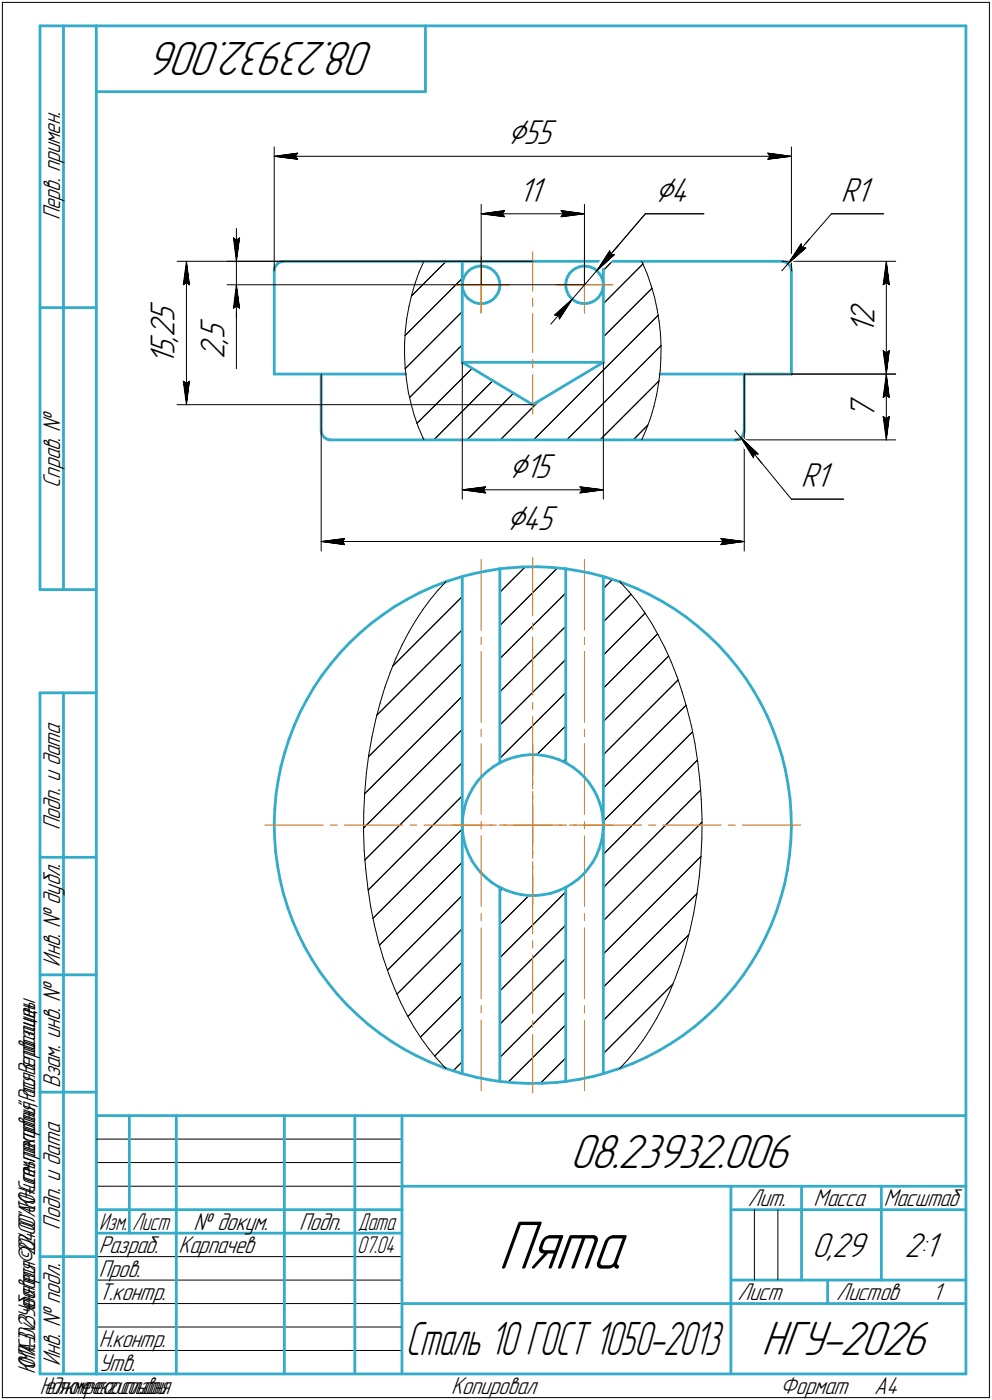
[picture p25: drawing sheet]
<svg xmlns="http://www.w3.org/2000/svg" width="211mm" height="298mm" viewBox="0 0 211 298" stroke-linecap="round" stroke-linejoin="round" font-family="sans-serif">
<defs><g id="words">
<text font-size="15.6" x="106" y="270.1">Пята</text>
<g font-size="10.9">
<text x="79.7" y="9" transform="rotate(-180 79.7 9)">08.23932.006</text>
<text x="121.3" y="248.5">08.23932.006</text>
<text x="162" y="288.5">НГУ-2026</text>
</g>
<text font-size="10.6" x="86.3" y="288.5">Сталь 10 ГОСТ 1050-2013</text>
<g font-size="8.5">
<text x="107.9" y="30.7">⌀55</text>
<text x="139.3" y="42.9">⌀4</text>
<text x="108.3" y="101.7">⌀15</text>
<text x="107.7" y="112.7">⌀45</text>
</g>
<g font-size="7.8">
<text x="110.3" y="43">11</text>
<text x="178.9" y="43">R1</text>
<text x="37.1" y="71.8" transform="rotate(-90 37.1 71.8)">2</text>
<text x="37.1" y="68.6" transform="rotate(-90 37.1 68.6)">5</text>
<text x="186" y="71.2" transform="rotate(-90 186 71.2)">1</text>
<text x="186" y="69.1" transform="rotate(-90 186 69.1)">2</text>
<text x="37.1" y="77.7" transform="rotate(-90 37.1 77.7)">1</text>
<text x="37.1" y="75.6" transform="rotate(-90 37.1 75.6)">5</text>
<text x="37.1" y="72.9" transform="rotate(-90 37.1 72.9)">,</text>
<text x="47.8" y="76.5" transform="rotate(-90 47.8 76.5)">2</text>
<text x="47.8" y="73.3" transform="rotate(-90 47.8 73.3)">,</text>
<text x="47.8" y="72.2" transform="rotate(-90 47.8 72.2)">5</text>
<text x="186" y="89.1" transform="rotate(-90 186 89.1)">7</text>
<text x="170.3" y="103.7">R1</text>
<text x="172.8" y="267.5">0,29</text>
<text x="192.4" y="267.5">2:1</text>
</g>
<g font-size="5.5">
<text x="12.8" y="46.9" transform="rotate(-90 12.8 46.9)">Перв. примен.</text>
<text x="12.8" y="103.8" transform="rotate(-90 12.8 103.8)">Справ. №</text>
<text x="12.8" y="176.7" transform="rotate(-90 12.8 176.7)">Подп. и дата</text>
<text x="12.8" y="205.8" transform="rotate(-90 12.8 205.8)">Инв. № дубл.</text>
<text x="12.8" y="231.6" transform="rotate(-90 12.8 231.6)">Взам. инв. №</text>
<text x="159.1" y="256.8">Лит.</text>
<text x="173.1" y="256.8">Масса</text>
<text x="188" y="256.8">Масштаб</text>
<text x="12.8" y="261.7" transform="rotate(-90 12.8 261.7)">Подп. и дата</text>
<text x="41.2" y="261.8">№ докум.</text>
<text x="63.6" y="261.8">Подп.</text>
<text x="21" y="266.8">Разраб.</text>
<text x="38" y="266.8">Карпачев</text>
<text x="21" y="271.8">Пров.</text>
<text x="21" y="276.8">Т.контр.</text>
<text x="156.9" y="276.8">Лист</text>
<text x="177.9" y="276.8">Листов</text>
<text x="198.4" y="276.8">1</text>
<text x="21" y="286.8">Н.контр.</text>
<text x="12.8" y="290.8" transform="rotate(-90 12.8 290.8)">Инв. № подл.</text>
<text x="21" y="291.8">Утв.</text>
<text x="96" y="296.8">Копировал</text>
<text x="166" y="296.8">Формат</text>
<text x="186" y="296.8">A4</text>
</g>
<g font-size="5.4">
<text x="21.1" y="261.8">Изм.</text>
<text x="28.1" y="261.8">Лист</text>
<text x="76.1" y="261.8">Дата</text>
<text x="76" y="266.8">07.04</text>
<text x="7.5" y="292.5" transform="rotate(-90 7.5 292.5)">КОМПАС-3Dv23Учебнаяверсия©2024ООО&quot;АСКОН-Системыпроектирования&quot;,Россия.Всеправазащищены.</text>
<text x="8.5" y="296.7">Недлякоммерческогоиспользования</text>
</g>
</g></defs>
<g fill="none" stroke="#33acca" stroke-width=".59">
<path d="M8.5 5.5v120zM8.5 5.5h12zM13.5 5.5v120zM20.5 5.5v287zM20.5 5.5h185zM20.5 19.5h70zM90.5 5.5v14zM205.5 5.5v287zM58.3 57.7v21.9zM58.4 57.1l-.1 .6zM58.7 56.6l-.3 .5zM59.1 56.1l-.4 .5z"/>
<path d="M59.1 56.1l.5-.3zM59.6 55.8l.5-.1zM60.1 55.7l.2-.1zM60.3 55.6h29.9zM90.2 55.6h8.1zM98.3 55.6v5zM98.3 55.6h30.1zM98.5 59.6l-.2 .8zM98.8 58.8l-.3 .8zM99.2 58.2l-.4 .6zM99.8 57.6l.7-.5zM99.8 57.6l-.6 .6z"/>
<path d="M100.5 57.1l.7-.3zM101.2 56.8l.8-.2zM102 56.6l.9 .1zM102.9 56.7l.8 .2zM103.7 56.9l.7 .3zM104.4 57.2l.7 .5zM105.1 57.7l.5 .6zM105.6 58.3l.4 .8zM106 59.1l.3 .7zM106.3 59.8v.8zM120.5 59.6l-.1 .8zM120.8 58.8l-.3 .8z"/>
<path d="M121.2 58.2l-.4 .6zM121.8 57.6l.7-.5zM121.8 57.6l-.6 .6zM122.5 57.1l.7-.3zM123.2 56.8l.8-.2zM124 56.6l.8 .1zM124.8 56.7l.8 .2zM125.6 56.9l.8 .3zM126.4 57.2l.6 .5zM127 57.7l.6 .6zM127.6 58.3l.4 .8zM128 59.1l.3 .7z"/>
<path d="M128.3 59.8l.1 .8zM128.4 55.6v5zM128.4 55.6h8.1zM136.5 55.6h29.8zM166.3 55.6l.3 .1zM166.6 55.7l.5 .1zM167.1 55.8l.5 .3zM167.6 56.1l.4 .5zM168 56.6l.3 .5zM168.3 57.1l.1 .6zM168.4 57.7v21.9zM8.5 65.5h12z"/>
<path d="M58.3 79.6h28zM68.3 79.6v12.1zM98.3 77.1l15 9zM98.3 60.6v16.5zM98.3 77.1h30.1zM98.3 60.4v.2zM98.3 60.6l.1 .9zM98.4 61.5l.3 .7zM98.7 62.2l.4 .7zM99.1 62.9l.5 .7zM99.6 63.6l.7 .5zM100.3 64.1l.7 .3z"/>
<path d="M101 64.4l.8 .2zM101.8 64.6h.9zM102.7 64.6l.8-.1zM103.5 64.5l.7-.3zM104.2 64.2l.7-.5zM105.5 63.1l-.6 .6zM105.9 62.4l-.4 .7zM106.2 61.7l-.3 .7zM106.3 60.8l-.1 .9zM106.3 60.6v.2zM120.4 60.4v.9zM120.4 61.3l.2 .7z"/>
<path d="M120.6 62l.3 .8zM120.9 62.8l.6 .6zM121.5 63.4l.6 .6zM122.1 64l.7 .3zM122.8 64.3l.8 .3zM123.6 64.6h.8zM124.4 64.6l.9-.1zM125.3 64.5l.7-.2zM126 64.3l.7-.5zM126.7 63.8l.6-.5zM127.8 62.6l-.5 .7zM128.1 61.9l-.3 .7z"/>
<path d="M128.3 61.1l-.2 .8zM128.4 60.6v16.5zM128.4 60.6l-.1 .5zM140.4 79.6h28zM158.3 79.6v12.1zM68.3 91.7l.1 .5zM68.4 92.2l.3 .6zM68.7 92.8l.3 .4zM69 93.2l.6 .3zM69.6 93.5l.5 .1zM70.1 93.6h.3zM70.4 93.6h19.8z"/>
<path d="M90.2 93.6h46.3zM113.3 86.1l15.1-9zM136.5 93.6h19.8zM156.3 93.6h.3zM156.6 93.6l.5-.1zM157.1 93.5l.5-.3zM158 92.8l-.4 .4zM158.2 92.2l-.2 .6zM158.3 91.7l-.1 .5zM8.5 125.5h12zM72.3 139l-1.9 2.4zM74.4 136.8l2.2-2.1z"/>
<path d="M74.4 136.8l-2.1 2.2zM76.6 134.7l2.4-2zM79 132.7l2.4-1.8zM81.4 130.9l2.5-1.7zM83.9 129.2l2.6-1.6zM86.5 127.6l2.7-1.4zM89.2 126.2l2.8-1.3zM92 124.9l2.9-1.1zM94.9 123.8l.5-.1zM95.4 123.7l2.9-1zM98.3 122.7v52.9zM98.3 122.7l2-.5z"/>
<path d="M100.3 122.2l3-.6zM103.3 121.6l3-.5zM106.3 121.1v41.3zM106.3 121.1l1.9-.2zM108.2 120.9l3-.2zM111.2 120.7l3.1-.1zM114.3 120.6l3 .2zM117.3 120.8l3.1 .3zM120.4 121.1v41.3zM120.4 121.1l2 .3zM122.4 121.4l3 .6zM125.4 122l3 .7z"/>
<path d="M128.4 122.7v52.9zM128.4 122.7l.5 .2zM128.9 122.9l2.9 .9zM131.8 123.8l.8 .3zM132.6 124.1l2.8 1.2zM135.4 125.3l2.8 1.3zM138.2 126.6l2.6 1.4zM140.8 128l2.7 1.6zM143.5 129.6l2.5 1.8zM146 131.4l2.4 1.9zM148.4 133.3l2.3 2zM150.7 135.3l2.2 2.1z"/>
<path d="M152.9 137.4l2 2.2zM154.9 139.6l1.9 2.4zM8.5 147.5v145zM8.5 147.5h12zM13.5 147.5v145zM61.5 157.3l-.9 2.9zM62.6 154.4l-1.1 2.9zM63.8 151.6l-1.2 2.8zM65.3 148.9l-1.5 2.7zM66.8 146.3l-1.5 2.6zM68.5 143.8l-1.7 2.5zM70.4 141.4l-1.9 2.4z"/>
<path d="M156.8 142l1.9 2.4zM158.7 144.4l1.6 2.6zM160.3 147l1.5 2.7zM161.8 149.7l1.4 2.7zM163.2 152.4l1.2 2.8zM164.4 155.2l1 2.9zM165.4 158.1l1 2.9zM58.3 175.2l.1 3.1zM58.4 178.3l.2 3zM58.5 172.2l-.2 3zM58.7 169.1l-.2 3.1zM59.2 166.1l-.5 3z"/>
<path d="M59.8 163.2l-.6 2.9zM60.6 160.2l-.8 3zM98.3 175.6v53zM98.3 175.6l.1 1.6zM98.3 175.3v.3zM98.4 177.2l.3 1.6zM98.5 173.7l-.2 1.6zM98.7 178.8l.4 1.5zM98.8 172.2l-.3 1.5zM99.2 170.6l-.4 1.6zM99.8 169.2l-.6 1.4zM100.6 167.8l-.8 1.4z"/>
<path d="M101.5 166.5l-.9 1.3zM102.5 165.2l1.2-1zM102.5 165.2l-1 1.3zM103.7 164.2l1.3-1zM105 163.2l1.3-.8zM106.3 162.4l.3-.1zM106.6 162.3l1.4-.7zM108 161.6l1.5-.4zM109.5 161.2l1.6-.4zM111.1 160.8l1.5-.1zM112.6 160.7h1.7zM114.3 160.7l1.5 .2z"/>
<path d="M115.8 160.9l1.6 .3zM117.4 161.2l1.5 .5zM118.9 161.7l1.5 .7zM120.4 162.4l.2 .2zM120.6 162.6l1.4 .8zM122 163.4l1.2 1zM123.2 164.4l1.2 1.1zM124.4 165.5l1 1.2zM125.4 166.7l.9 1.4zM126.3 168.1l.7 1.4zM127 169.5l.6 1.4zM127.6 170.9l.4 1.6z"/>
<path d="M127.9 179.2l-.4 1.5zM128 172.5l.3 1.6zM128.2 177.6l-.3 1.6zM128.3 174.1l.1 1.5zM128.4 175.6v53zM128.4 176l-.2 1.6zM128.4 175.6v.4zM166.4 161l.7 3zM167.1 164l.5 3zM167.6 167l.5 3zM168.1 170l.2 3zM168.2 179.1l-.3 3.1z"/>
<path d="M168.3 173l.1 3.1zM168.4 176.1l-.2 3zM8.5 182.5h12zM58.6 181.3l.5 3.1zM59.1 184.4l.5 3zM59.6 187.4l.7 2.9zM60.3 190.3l.9 2.9zM61.2 193.2l1.1 2.9zM62.3 196.1l1.2 2.8zM63.5 198.9l1.4 2.7zM99.1 180.3l.6 1.5zM99.7 181.8l.7 1.5z"/>
<path d="M100.4 183.3l.9 1.3zM101.3 184.6l1 1.2zM102.3 185.8l1.2 1.1zM103.5 186.9l1.2 1zM104.7 187.9l1.3 .9zM106 188.8l.3 .1zM106.3 188.9v41.3zM106.3 188.9l1.5 .7zM107.8 189.6l1.5 .5zM109.3 190.1l1.6 .4zM110.9 190.5l1.5 .1zM112.4 190.6h1.6z"/>
<path d="M114 190.6l1.6-.1zM115.6 190.5l1.6-.3zM117.2 190.2l1.5-.5zM118.7 189.7l1.4-.7zM120.1 189l.3-.1zM120.4 188.9v41.3zM120.4 188.9l1.3-.8zM121.7 188.1l1.3-.9zM123 187.2l1.2-1.1zM125.2 184.8l-1 1.3zM126.1 183.6l-.9 1.2zM126.9 182.2l-.8 1.4z"/>
<path d="M127.5 180.7l-.6 1.5zM162.8 199.6l-1.4 2.8zM164.1 196.8l-1.3 2.8zM165.2 194l-1.1 2.8zM166.1 191.1l-.9 2.9zM166.9 188.2l-.8 2.9zM167.5 185.2l-.6 3zM167.9 182.2l-.4 3zM8.5 207.5h12zM64.9 201.6l1.5 2.7zM66.4 204.3l1.6 2.5zM68 206.8l1.8 2.5z"/>
<path d="M69.8 209.3l2 2.4zM71.8 211.7l2 2.2zM73.8 213.9l2.2 2.1zM76 216l2.3 2.1zM78.3 218.1l2.4 1.8zM80.7 219.9l2.5 1.8zM147.7 218.6l2.4-2zM150.1 216.6l2.2-2.1zM154.3 212.3l-2 2.2zM156.3 209.9l-2 2.4zM158.2 207.5l-1.9 2.4zM159.9 205l-1.7 2.5z"/>
<path d="M161.4 202.4l-1.5 2.6zM8.5 232.5h12zM20.5 237.5h185zM20.5 237.5v55zM27.5 237.5v25zM37.5 237.5v55zM60.5 237.5v55zM75.5 237.5v55zM83.2 221.7l2.6 1.6zM85.5 237.5v55zM85.8 223.3l2.7 1.4zM88.5 224.7l2.8 1.3z"/>
<path d="M91.3 226l2.8 1.2zM94.1 227.2l.8 .3zM94.9 227.5l2.9 .9zM97.8 228.4l.5 .2zM98.3 228.6l3 .7zM101.3 229.3l3 .6zM104.3 229.9l2 .3zM106.3 230.2l3.1 .3zM109.4 230.5l3 .1zM112.4 230.6h3.1zM115.5 230.6l3-.2zM118.5 230.4l1.9-.2z"/>
<path d="M120.4 230.2l3-.5zM123.4 229.7l2.9-.6zM126.3 229.1l2.1-.5zM128.4 228.6l2.8-1zM131.2 227.6l.6-.1zM131.8 227.5l2.9-1.1zM134.7 226.4l2.8-1.3zM137.5 225.1l2.6-1.4zM140.1 223.7l2.6-1.6zM142.7 222.1l2.6-1.7zM145.3 220.4l2.4-1.8zM20.5 257.5h65z"/>
<path d="M85.5 252.5h120zM155.5 252.5v40zM155.5 257.5h15zM170.5 252.5v20zM170.5 257.5h35zM187.5 252.5v20zM8.5 267.5h12zM20.5 262.5h65zM85.5 277.5h70zM155.5 277.5h50zM155.5 272.5h50zM176.1 272.5v5z"/>
<path d="M8.5 292.5h12zM20.5 292.5h185z"/>
</g>
<g fill="none" stroke="#000" stroke-width=".21">
<path d="M.5 .5v297zM.5 .5h210zM210.5 .5v297zM58.3 31.3v26.4zM58.3 33.3l5-.7zM58.3 33.3l5 .6zM58.3 33.3h110.1zM62.8 33.3l.5 .6zM63.3 32.6l-.5 .7zM163.3 33.9l5.1-.6zM163.3 32.6l.5 .7zM163.3 32.6l5.1 .7z"/>
<path d="M163.8 33.3l-.5 .6zM168.4 31.3v26.4zM37.7 55.6h75.6zM39.7 55.6l.6 5zM39.7 55.6l-.7 5zM39.7 55.6v30.5zM48.3 55.6h12zM49.7 50.6l.6 .5zM49.7 50.6l.6 5zM50.3 51.1l.7-.5zM50.3 48.6v7zM50.3 55.6v5z"/>
<path d="M51 50.6l-.7 5zM89.2 57.9l-.9 2.4zM90.2 55.6l-1 2.3zM102.4 43.5v17.1zM102.4 45.5l5-.7zM102.4 45.5l5 .6zM102.4 45.5h21.9zM106.8 45.5l.6 .6zM107.4 44.8l-.6 .7zM119.3 46.1l5-.6zM119.3 44.8l.5 .7zM119.3 44.8l5 .7z"/>
<path d="M119.8 45.5l-.5 .6zM124.3 43.5v17.1zM127 57.6l3.7-3.4zM127 57.6l-5.2 6.1zM129.7 53.4l.2 .8zM129.7 53.4l-2.7 4.2zM129.9 54.2h.8zM130.3 55.6l-1.9 2zM131.5 52.3l-4.5 5.3zM136.5 55.6l.2 .5zM136.7 56.1l1 2.3zM136.8 56.2l-8.4 8.4z"/>
<path d="M137.3 45.5l-10.3 12.1zM137.3 45.5h12.4zM137.7 58.4l.8 2.4zM166.3 55.6h24.2zM167.6 56.1l3.8-3.3zM167.6 56.1l-1.3 1.6zM170.4 51.9l.2 .8zM170.4 51.9l-2.8 4.2zM170.6 52.7l.8 .1zM172.3 50.8l-4.7 5.3zM176.9 45.5l-9.3 10.6zM176.9 45.5h11.1z"/>
<path d="M188.6 55.6l.6 5zM188.6 55.6l-.7 5zM188.6 55.6v24zM39 60.6l.7-.4zM39.7 60.2l.6 .4zM48.3 60.6h76zM49.7 65.6l.6-.4zM50.3 60.6v5zM50.3 65.6v12.9zM50.3 60.6l-.6 5zM50.3 65.2l.7 .4zM50.3 60.6l.7 5z"/>
<path d="M50.3 60.6v7zM68.3 79.6v37.7zM86.1 73.1v2.6zM86.1 75.7l.1 2.6zM86.1 71.5l12.2-12.2zM86.2 78.5l12.1-12.2zM86.2 78.3l.3 2.6zM86.2 70.4l-.1 2.7zM86.5 67.8l-.3 2.6zM87 65.3l-.5 2.5zM87.5 63l7.4-7.4zM87.6 62.7l-.6 2.6z"/>
<path d="M88.3 60.3l-.7 2.4zM98.3 77.1v29.2zM118 67.1l3.8-3.4zM118 67.1h.8zM118.8 67.1l.2 .8zM121.8 63.7l-2.8 4.2zM121.8 63.7l-4.6 5.3zM128.4 71.7l10.3-10.4zM128.4 77.1v29.2zM138.5 60.8l.7 2.4zM139.2 63.2l.6 2.6zM139.8 65.8l.4 2.6z"/>
<path d="M140.2 68.4l.3 2.6zM140.5 78.8l-.4 2.6zM140.5 71l.1 2.6zM140.6 76.2l-.1 2.6zM140.6 73.6v2.6zM158.3 79.6v37.7zM158.3 79.6h32.2zM168.4 79.6h22.1zM187.9 60.6l.7-.4zM187.9 74.6l.7 5zM187.9 74.6l.7 .5zM188.6 60.2l.6 .4z"/>
<path d="M188.6 75.1l.6-.5zM188.6 79.6l.6 5zM188.6 79.6l-.7 5zM188.6 79.6v14zM189.2 74.6l-.6 5zM37.7 86.1h75.6zM39 81.2l.7 4.9zM39 81.2l.7 .4zM39.7 81.6l.6-.4zM40.3 81.2l-.6 4.9zM86.5 80.9l.4 2.6zM86.9 83.5l.6 2.5z"/>
<path d="M87.1 84.6l11.2-11.2zM87.5 86l.6 2.5zM88.1 88.5l.9 2.4zM88.7 90.1l11.8-11.7zM89 90.9l1 2.3zM90 93.2l.2 .4zM104.9 81l-12.6 12.6zM109.3 83.7l-9.9 9.9zM113.5 93.6l26.5-26.5zM114.8 85.3l-8.4 8.3zM120.6 93.6l20-20zM127.6 93.6l12.6-12.5z"/>
<path d="M137.5 91.4l-1 2.2zM137.8 90.5l-3.1 3.1zM138.4 89l-.9 2.4zM139.1 86.5l-.7 2.5zM139.7 84l-.6 2.5zM140.1 81.4l-.4 2.6zM156.3 93.6h34.2zM156.3 91.7l1.3 1.5zM157.6 93.2l10.8 13.1zM157.6 93.2l2.7 4.3zM157.6 93.2l3.7 3.4zM157.6 93.2l4.5 5.4z"/>
<path d="M160.4 96.6l-.1 .9zM160.4 96.6h.9zM187.9 84.6l.7-.5zM187.9 88.6l.7 5zM187.9 88.6l.7 .6zM188.6 84.1l.6 .5zM188.6 89.2l.6-.6zM189.2 88.6l-.6 5zM68.3 115.3l5-.7zM68.3 115.3l5 .7zM68.3 115.3h90zM72.9 115.3l.4 .7z"/>
<path d="M73.3 114.6l-.4 .7zM98.3 104.3l5-.7zM98.3 104.3l5 .6zM98.3 104.3h30.1zM102.8 104.3l.5 .6zM103.3 103.6l-.5 .7zM123.4 104.9l5-.6zM123.4 103.6l.4 .7zM123.4 103.6l5 .7zM123.8 104.3l-.4 .6zM153.3 116l5-.7zM153.3 114.6l.5 .7z"/>
<path d="M153.3 114.6l5 .7zM153.8 115.3l-.5 .7zM168.4 106.3h11.1zM85.6 137.2l-1.4 2.9zM87 134.6l-1.4 2.6zM88.4 132.1l-1.4 2.5zM90 129.8l-1.6 2.3zM91.6 127.6l-1.6 2.2zM93.2 125.6l-1.6 2zM94.9 123.8l-1.7 1.8zM106.3 133.1l12.3-12.2zM106.3 126.1l5.5-5.5z"/>
<path d="M128.4 132.4l5.8-5.9zM130.3 123.3l-1.9 2zM131.8 123.8l.3 .3zM132.1 124.1l1.7 1.9zM133.8 126l1.7 2zM135.5 128l1.5 2.2zM137 130.2l1.6 2.4zM137.2 130.5l-8.8 8.9zM138.6 132.6l1.4 2.6zM139.9 134.9l-11.5 11.6zM140 135.2l1.5 2.8zM141.5 138l1.3 2.9z"/>
<path d="M142.2 139.7l-13.8 13.9zM79.1 156.9l-.7 3.8zM79.9 153.2l-.8 3.7zM80.1 152.3l18.2-18.2zM80.9 149.7l-1 3.5zM81.9 146.3l-1 3.4zM83 143.1l-1.1 3.2zM83.5 141.8l14.8-14.8zM84.2 140.1l-1.2 3zM106.3 154.3l14.1-13.9zM106.3 147.3l14.1-14zM106.3 140.2l14.1-14z"/>
<path d="M142.8 140.9l1.2 3.1zM144 144l1.1 3.3zM145.1 147.3l1 3.5zM146.1 150.8l1 3.6zM147.1 154.4l.7 3.8zM147.3 155.8l-18.9 19zM147.8 158.2l.6 3.9zM77.3 176.3l21-21zM77.3 176.9l.2 4.2zM77.4 172.8l-.1 4.1zM77.6 169l20.7-20.8zM77.6 168.7l-.2 4.1z"/>
<path d="M77.9 164.6l-.3 4.1zM78.4 161.1l19.9-20zM78.4 160.7l-.5 3.9zM98.3 169.4l-20 20.1zM106.3 161.4l14.1-14zM114.2 160.7l6.2-6.2zM119.8 162.1l.6-.5zM128.4 167.7l17.6-17.6zM128.4 160.7l15.9-16zM148.4 161.8l-20 20.1zM148.4 162.1l.5 4.1zM148.9 166.2l.3 4z"/>
<path d="M149.1 168.2l-20.7 20.7zM149.2 170.2l.2 4.2zM149.3 178.5l-.2 4.1zM149.4 174.4l-.1 4.1zM77.5 181.1l.3 4zM77.6 183.1l20.7-20.8zM77.8 185.1l.5 4zM78.3 189.1l.6 4zM78.9 193.1l.7 3.7zM79.3 195.5l19-19zM79.6 196.8l.9 3.7zM98.3 197.7l-13.8 13.9z"/>
<path d="M98.3 183.6l-17.6 17.6zM106.3 196.8l6.2-6.2zM106.3 189.7l.6-.5zM128.4 196l21-21zM146.5 199l-18.1 18.2zM146.8 198.1l-1 3.5zM147.6 194.4l-.8 3.7zM148.2 190.6l-.6 3.8zM148.8 186.6l-.6 4zM149.1 182.6l-.3 4zM80.5 200.5l1 3.5zM81.5 204l1.2 3.3z"/>
<path d="M82.4 206.5l15.9-15.9zM82.7 207.3l1.2 3.1zM83.9 210.4l1.3 3zM85.2 213.4l1.4 2.7zM86.6 216.1l1.5 2.6zM86.8 216.4l11.5-11.6zM88.1 218.7l1.5 2.4zM106.3 218l14.1-14zM106.3 210.9l14.1-14zM106.3 203.9l14.1-14zM128.4 210.1l19.9-19.9zM128.4 203.1l20.7-20.8z"/>
<path d="M138.3 219.2l-1.6 2.3zM139.7 216.7l-1.4 2.5zM141.1 214l-1.4 2.7zM142.5 211.2l-1.4 2.8zM143.7 208.2l-1.2 3zM144.8 205l-1.1 3.2zM145.8 201.6l-1 3.4zM89.5 220.8l8.8-8.9zM89.6 221.1l1.6 2.2zM91.2 223.3l1.7 2zM92.5 224.8l5.8-5.9zM92.9 225.3l1.7 1.9z"/>
<path d="M94.6 227.2l.3 .3zM98.3 226l-1.9 2zM106.3 225.1l14.1-14zM108.1 230.4l12.3-12.3zM114.9 230.6l5.5-5.4zM128.4 224.3l14.8-14.8zM133.5 225.6l-1.7 1.9zM135.1 223.7l-1.6 1.9zM136.7 221.5l-1.6 2.2zM20.5 247.5h65zM20.5 252.5h65zM20.5 242.5h65z"/>
<path d="M160.5 257.5v15zM165.5 257.5v15zM20.5 267.5h65zM20.5 272.5h65zM20.5 277.5h65zM.5 297.5h210zM20.5 282.5h65zM20.5 287.5h65z"/>
</g>
<g fill="none" stroke="#ff8000" stroke-width=".21">
<path d="M102.4 54.7v5.9zM113.3 53.6v8.4zM124.3 54.7v5.9zM96.4 60.6h6zM102.4 60.6h5.9zM102.4 60.6v6zM113.3 79.8v8.3zM113.3 76.5v1.8zM113.3 66.7v8.4zM113.3 63.5v1.7zM118.3 60.6h6zM124.3 60.6h6z"/>
<path d="M124.3 60.6v6zM102.4 119.1v15.1zM113.3 118.7v12.4zM124.3 119.1v15.1zM102.4 135.6v1.6zM102.4 138.7v15.1zM113.3 132.6v1.5zM113.3 135.6v12.4zM124.3 135.6v1.6zM124.3 138.7v15.1zM102.4 155.2v1.6zM102.4 158.3v15.1z"/>
<path d="M113.3 149.5v1.5zM113.3 152.5v12.4zM113.3 158.7v8.3zM124.3 155.2v1.6zM124.3 158.3v15.1zM56.3 175.6h12.4zM70.3 175.6h1.5zM73.3 175.6h12.4zM87.2 175.6h1.5zM90.2 175.6h12.4zM96.4 175.6h8.3zM102.4 174.9v1.5z"/>
<path d="M102.4 177.9v15.1zM104.1 175.6h1.5zM106.2 175.6h1.5zM107.1 175.6h6.2zM109.2 175.6h4.1zM113.3 175.6h6.2zM113.3 175.6v6.3zM113.3 166.4v1.5zM113.3 169.4v6.2zM113.3 175.6h4.2zM113.3 175.6v4.2zM113.3 168.5v1.5z"/>
<path d="M113.3 171.5v4.1zM119 175.6h1.5zM121.1 175.6h1.5zM122 175.6h8.3zM124 175.6h12.5zM124.3 174.9v1.5zM124.3 177.9v15.1zM138 175.6h1.5zM141 175.6h12.4zM154.9 175.6h1.5zM157.9 175.6h12.4zM102.4 194.5v1.5z"/>
<path d="M102.4 197.5v15.1zM113.3 186.4v12.4zM113.3 183.3v1.6zM113.3 184.3v8.4zM113.3 181.3v1.5zM124.3 194.5v1.5zM124.3 197.5v15.1zM102.4 214.1v1.5zM102.4 217.2v15zM113.3 217.2v1.5zM113.3 203.3v12.4zM113.3 200.3v1.5z"/>
<path d="M124.3 214.1v1.5zM124.3 217.2v15zM113.3 220.2v12.5z"/>
</g>
<g fill="#fff" stroke="#fff" stroke-width=".21">
<path d="M107.9 25h10.8zM107.9 25.1h10.8zM107.9 25.1h10.8zM107.9 25.1h10.8zM107.9 25.2h10.8zM107.9 25.2h10.8zM107.9 25.3h10.8zM107.9 25.3h10.8zM107.9 25.4h10.8zM107.9 25.4h10.8zM107.9 25.4h10.8zM107.9 25.5h10.8zM107.9 25.5h10.8zM107.9 25.6h10.8zM107.9 25.6h10.8zM107.9 25.7h10.8zM107.9 25.7h10.8zM107.9 25.7h10.8zM107.9 25.8h10.8zM107.9 25.8h10.8zM107.9 25.9h10.8zM107.9 25.9h10.8zM107.9 26h10.8zM107.9 26h10.8zM107.9 26h10.8zM107.9 26.1h10.8zM107.9 26.1h10.8zM107.9 26.2h10.8zM107.9 26.2h10.8zM107.9 26.2h10.8zM107.9 26.3h10.8zM107.9 26.3h10.8zM107.9 26.4h10.8zM107.9 26.4h10.8zM107.9 26.5h10.8zM107.9 26.5h10.8zM107.9 26.5h10.8zM107.9 26.6h10.8zM107.9 26.6h10.8zM107.9 26.7h10.8zM107.9 26.7h10.8zM107.9 26.8h10.8zM107.9 26.8h10.8zM107.9 26.8h10.8zM107.9 26.9h10.8zM107.9 26.9h10.8zM107.9 27h10.8zM107.9 27h10.8zM107.9 27.1h10.8zM107.9 27.1h10.8zM107.9 27.1h10.8zM107.9 27.2h10.8zM107.9 27.2h10.8zM107.9 27.3h10.8zM107.9 27.3h10.8zM107.9 27.3h10.8zM107.9 27.4h10.8zM107.9 27.4h10.8zM107.9 27.5h10.8zM107.9 27.5h10.8zM107.9 27.6h10.8zM107.9 27.6h10.8zM107.9 27.6h10.8zM107.9 27.7h10.8zM107.9 27.7h10.8zM107.9 27.8h10.8zM107.9 27.8h10.8zM107.9 27.9h10.8zM107.9 27.9h10.8zM107.9 27.9h10.8zM107.9 28h10.8zM107.9 28h10.8zM107.9 28.1h10.8zM107.9 28.1h10.8zM107.9 28.2h10.8zM107.9 28.2h10.8zM107.9 28.2h10.8zM107.9 28.3h10.8zM107.9 28.3h10.8zM107.9 28.4h10.8zM107.9 28.4h10.8zM107.9 28.4h10.8zM107.9 28.5h10.8zM107.9 28.5h10.8zM107.9 28.6h10.8zM107.9 28.6h10.8zM107.9 28.7h10.8zM107.9 28.7h10.8zM107.9 28.7h10.8zM107.9 28.8h10.8zM107.9 28.8h10.8zM107.9 28.9h10.8zM107.9 28.9h10.8zM107.9 29h10.8zM107.9 29h10.8zM107.9 29h10.8zM107.9 29.1h10.8zM107.9 29.1h10.8zM107.9 29.2h10.8zM107.9 29.2h10.8zM107.9 29.3h10.8zM107.9 29.3h10.8zM107.9 29.3h10.8zM107.9 29.4h10.8zM107.9 29.4h10.8zM107.9 29.5h10.8zM107.9 29.5h10.8zM107.9 29.5h10.8zM107.9 29.6h10.8zM107.9 29.6h10.8zM107.9 29.7h10.8zM107.9 29.7h10.8zM107.9 29.8h10.8zM107.9 29.8h10.8zM107.9 29.8h10.8zM107.9 29.9h10.8zM107.9 29.9h10.8zM107.9 30h10.8zM107.9 30h10.8zM107.9 30.1h10.8zM107.9 30.1h10.8zM107.9 30.1h10.8zM107.9 30.2h10.8zM107.9 30.2h10.8zM107.9 30.3h10.8zM107.9 30.3h10.8zM107.9 30.4h10.8zM107.9 30.4h10.8zM107.9 30.4h10.8zM107.9 30.5h10.8zM107.9 30.5h10.8zM107.9 30.6h10.8zM107.9 30.6h10.8zM107.9 30.6h10.8zM107.9 30.7h10.8zM107.9 30.7h10.8zM107.9 30.8h10.8zM107.9 30.8h10.8zM107.9 30.9h10.8zM107.9 30.9h10.8zM107.9 30.9h10.8zM107.9 31h10.8zM107.9 31h10.8zM107.9 31.1h10.8zM107.9 31.1h10.8zM107.9 31.2h10.8zM107.9 31.2h10.8zM107.9 31.2h10.8zM107.9 31.3h10.8zM107.9 31.3h10.8zM107.9 31.4h10.8zM107.9 31.4h10.8zM107.9 31.5h10.8zM107.9 31.5h10.8zM107.9 31.5h10.8zM107.9 31.6h10.8zM107.9 31.6h10.8zM107.9 31.7h10.8zM107.9 31.7h10.8zM107.9 31.7h10.8zM107.9 31.8h10.8zM107.9 31.8h10.8zM107.9 31.9h10.8zM107.9 31.9h10.8zM107.9 32h10.8zM107.9 32h10.8zM107.9 32h10.8zM107.9 32.1h10.8zM107.9 32.1h10.8zM107.9 32.2h10.8zM107.9 32.2h10.8z"/>
<path d="M63.5 32.1h.3zM63.2 32.1h.6zM62.8 32.2h1zM62.5 32.2h1.3zM62.1 32.3h1.7zM61.8 32.3h2zM61.5 32.3h2.3zM61.1 32.4h2.7zM60.8 32.4h3zM60.5 32.5h3.3zM60.1 32.5h3.7zM60 32.6h3.8zM59.9 32.6h3.9zM59.8 32.6h4zM59.7 32.7h4.1zM59.6 32.7h4.2zM59.5 32.8h4.3zM59.4 32.8h4.4zM59.4 32.9h4.4zM59.2 32.9h4.6zM59.1 32.9h4.7zM59.1 33h4.7zM58.9 33h4.9zM58.8 33.1h5zM58.8 33.1h5zM58.6 33.1h5.2zM58.5 33.2h5.3zM58.5 33.2h5.3zM58.3 33.3h5.5zM58.5 33.3h5.3zM58.5 33.4h5.3zM58.7 33.4h5.1zM58.8 33.4h5zM58.9 33.5h4.9zM59 33.5h4.8zM59.1 33.6h4.7zM59.2 33.6h4.6zM59.3 33.7h4.5zM59.4 33.7h4.4zM59.5 33.7h4.3zM59.6 33.8h4.2zM59.7 33.8h4.1zM59.8 33.9h4zM59.9 33.9h3.9zM60 34h3.8zM60.1 34h3.7zM60.5 34h3.3zM60.7 34.1h3.1zM61 34.1h2.8zM61.4 34.2h2.4zM61.7 34.2h2.1zM62 34.2h1.8zM62.3 34.3h1.5zM62.6 34.3h1.2zM62.9 34.4h.9zM63.2 34.4h.6zM63.5 34.5h.3z"/>
<path d="M162.9 32.1h.3zM162.9 32.1h.6zM162.9 32.2h1zM162.9 32.2h1.3zM162.9 32.3h1.6zM162.9 32.3h2zM162.9 32.3h2.3zM162.9 32.4h2.7zM162.9 32.4h3zM162.9 32.5h3.3zM162.9 32.5h3.6zM162.9 32.6h3.8zM162.9 32.6h3.9zM162.9 32.6h4zM162.9 32.7h4.1zM162.9 32.7h4.1zM162.9 32.8h4.3zM162.9 32.8h4.4zM162.9 32.9h4.5zM162.9 32.9h4.6zM162.9 32.9h4.7zM162.9 33h4.8zM162.9 33h4.9zM162.9 33.1h5zM162.9 33.1h5.1zM162.9 33.1h5.2zM162.9 33.2h5.3zM162.9 33.2h5.4zM162.9 33.3h5.5zM162.9 33.3h5.4zM162.9 33.4h5.2zM162.9 33.4h5.2zM162.9 33.4h5zM162.9 33.5h5zM162.9 33.5h4.8zM162.9 33.6h4.7zM162.9 33.6h4.6zM162.9 33.7h4.5zM162.9 33.7h4.4zM162.9 33.7h4.3zM162.9 33.8h4.2zM162.9 33.8h4.1zM162.9 33.9h4zM162.9 33.9h3.9zM162.9 34h3.8zM162.9 34h3.6zM162.9 34h3.3zM162.9 34.1h3zM162.9 34.1h2.8zM162.9 34.2h2.4zM162.9 34.2h2.1zM162.9 34.2h1.8zM162.9 34.3h1.5zM162.9 34.3h1.2zM162.9 34.4h.9zM162.9 34.4h.6zM162.9 34.5h.3z"/>
<path d="M107.7 107h11.3zM107.7 107.1h11.3zM107.7 107.1h11.3zM107.7 107.1h11.3zM107.7 107.2h11.3zM107.7 107.2h11.3zM107.7 107.3h11.3zM107.7 107.3h11.3zM107.7 107.4h11.3zM107.7 107.4h11.3zM107.7 107.4h11.3zM107.7 107.5h11.3zM107.7 107.5h11.3zM107.7 107.6h11.3zM107.7 107.6h11.3zM107.7 107.7h11.3zM107.7 107.7h11.3zM107.7 107.7h11.3zM107.7 107.8h11.3zM107.7 107.8h11.3zM107.7 107.9h11.3zM107.7 107.9h11.3zM107.7 107.9h11.3zM107.7 108h11.3zM107.7 108h11.3zM107.7 108.1h11.3zM107.7 108.1h11.3zM107.7 108.2h11.3zM107.7 108.2h11.3zM107.7 108.2h11.3zM107.7 108.3h11.3zM107.7 108.3h11.3zM107.7 108.4h11.3zM107.7 108.4h11.3zM107.7 108.5h11.3zM107.7 108.5h11.3zM107.7 108.5h11.3zM107.7 108.6h11.3zM107.7 108.6h11.3zM107.7 108.7h11.3zM107.7 108.7h11.3zM107.7 108.8h11.3zM107.7 108.8h11.3zM107.7 108.8h11.3zM107.7 108.9h11.3zM107.7 108.9h11.3zM107.7 109h11.3zM107.7 109h11.3zM107.7 109.1h11.3zM107.7 109.1h11.3zM107.7 109.1h11.3zM107.7 109.2h11.3zM107.7 109.2h11.3zM107.7 109.3h11.3zM107.7 109.3h11.3zM107.7 109.3h11.3zM107.7 109.4h11.3zM107.7 109.4h11.3zM107.7 109.5h11.3zM107.7 109.5h11.3zM107.7 109.6h11.3zM107.7 109.6h11.3zM107.7 109.6h11.3zM107.7 109.7h11.3zM107.7 109.7h11.3zM107.7 109.8h11.3zM107.7 109.8h11.3zM107.7 109.9h11.3zM107.7 109.9h11.3zM107.7 109.9h11.3zM107.7 110h11.3zM107.7 110h11.3zM107.7 110.1h11.3zM107.7 110.1h11.3zM107.7 110.2h11.3zM107.7 110.2h11.3zM107.7 110.2h11.3zM107.7 110.3h11.3zM107.7 110.3h11.3zM107.7 110.4h11.3zM107.7 110.4h11.3zM107.7 110.4h11.3zM107.7 110.5h11.3zM107.7 110.5h11.3zM107.7 110.6h11.3zM107.7 110.6h11.3zM107.7 110.7h11.3zM107.7 110.7h11.3zM107.7 110.7h11.3zM107.7 110.8h11.3zM107.7 110.8h11.3zM107.7 110.9h11.3zM107.7 110.9h11.3zM107.7 111h11.3zM107.7 111h11.3zM107.7 111h11.3zM107.7 111.1h11.3zM107.7 111.1h11.3zM107.7 111.2h11.3zM107.7 111.2h11.3zM107.7 111.3h11.3zM107.7 111.3h11.3zM107.7 111.3h11.3zM107.7 111.4h11.3zM107.7 111.4h11.3zM107.7 111.5h11.3zM107.7 111.5h11.3zM107.7 111.5h11.3zM107.7 111.6h11.3zM107.7 111.6h11.3zM107.7 111.7h11.3zM107.7 111.7h11.3zM107.7 111.8h11.3zM107.7 111.8h11.3zM107.7 111.8h11.3zM107.7 111.9h11.3zM107.7 111.9h11.3zM107.7 112h11.3zM107.7 112h11.3zM107.7 112.1h11.3zM107.7 112.1h11.3zM107.7 112.1h11.3zM107.7 112.2h11.3zM107.7 112.2h11.3zM107.7 112.3h11.3zM107.7 112.3h11.3zM107.7 112.4h11.3zM107.7 112.4h11.3zM107.7 112.4h11.3zM107.7 112.5h11.3zM107.7 112.5h11.3zM107.7 112.6h11.3zM107.7 112.6h11.3zM107.7 112.6h11.3zM107.7 112.7h11.3zM107.7 112.7h11.3zM107.7 112.8h11.3zM107.7 112.8h11.3zM107.7 112.9h11.3zM107.7 112.9h11.3zM107.7 112.9h11.3zM107.7 113h11.3zM107.7 113h11.3zM107.7 113.1h11.3zM107.7 113.1h11.3zM107.7 113.2h11.3zM107.7 113.2h11.3zM107.7 113.2h11.3zM107.7 113.3h11.3zM107.7 113.3h11.3zM107.7 113.4h11.3zM107.7 113.4h11.3zM107.7 113.5h11.3zM107.7 113.5h11.3zM107.7 113.5h11.3zM107.7 113.6h11.3zM107.7 113.6h11.3zM107.7 113.7h11.3zM107.7 113.7h11.3zM107.7 113.7h11.3zM107.7 113.8h11.3zM107.7 113.8h11.3zM107.7 113.9h11.3zM107.7 113.9h11.3zM107.7 114h11.3zM107.7 114h11.3zM107.7 114h11.3zM107.7 114.1h11.3zM107.7 114.1h11.3zM107.7 114.2h11.3zM107.7 114.2h11.3zM107.7 114.3h11.3z"/>
<path d="M73.5 114.1h.3zM73.2 114.1h.6zM72.9 114.2h.9zM72.6 114.2h1.2zM72.3 114.3h1.5zM72 114.3h1.8zM71.7 114.3h2.1zM71.4 114.4h2.4zM71.1 114.4h2.7zM70.8 114.5h3zM70.5 114.5h3.3zM70.1 114.6h3.7zM70.1 114.6h3.7zM69.9 114.6h3.9zM69.8 114.7h4zM69.7 114.7h4.1zM69.6 114.8h4.2zM69.5 114.8h4.3zM69.4 114.9h4.4zM69.3 114.9h4.5zM69.2 114.9h4.6zM69.1 115h4.7zM69 115h4.8zM68.9 115.1h4.9zM68.8 115.1h5zM68.7 115.1h5.1zM68.6 115.2h5.2zM68.5 115.2h5.3zM68.3 115.3h5.5zM68.5 115.3h5.3zM68.5 115.4h5.3zM68.7 115.4h5.1zM68.7 115.4h5.1zM68.8 115.5h5zM69 115.5h4.8zM69 115.6h4.8zM69.2 115.6h4.6zM69.3 115.7h4.5zM69.3 115.7h4.5zM69.5 115.7h4.3zM69.6 115.8h4.2zM69.7 115.8h4.1zM69.8 115.9h4zM69.8 115.9h4zM70 116h3.8zM70.1 116h3.7zM70.1 116h3.7zM70.5 116.1h3.3zM70.8 116.1h3zM71.2 116.2h2.6zM71.5 116.2h2.3zM71.8 116.2h2zM72.2 116.3h1.6zM72.5 116.3h1.3zM72.9 116.4h.9zM73.2 116.4h.6zM73.5 116.5h.3z"/>
<path d="M152.8 114.1h.4zM152.8 114.1h.7zM152.8 114.2h1zM152.8 114.2h1.3zM152.8 114.3h1.6zM152.8 114.3h1.9zM152.8 114.3h2.2zM152.8 114.4h2.5zM152.8 114.4h2.8zM152.8 114.5h3.2zM152.8 114.5h3.5zM152.8 114.6h3.7zM152.8 114.6h3.9zM152.8 114.6h4zM152.8 114.7h4.1zM152.8 114.7h4.2zM152.8 114.8h4.3zM152.8 114.8h4.4zM152.8 114.9h4.5zM152.8 114.9h4.6zM152.8 114.9h4.7zM152.8 115h4.8zM152.8 115h4.9zM152.8 115.1h5zM152.8 115.1h5.1zM152.8 115.1h5.2zM152.8 115.2h5.4zM152.8 115.2h5.4zM152.8 115.3h5.5zM152.8 115.3h5.4zM152.8 115.4h5.4zM152.8 115.4h5.2zM152.8 115.4h5.1zM152.8 115.5h5.1zM152.8 115.5h4.9zM152.8 115.6h4.8zM152.8 115.6h4.8zM152.8 115.7h4.6zM152.8 115.7h4.6zM152.8 115.7h4.5zM152.8 115.8h4.3zM152.8 115.8h4.3zM152.8 115.9h4.2zM152.8 115.9h4zM152.8 116h4zM152.8 116h3.9zM152.8 116h3.7zM152.8 116.1h3.4zM152.8 116.1h3.1zM152.8 116.2h2.7zM152.8 116.2h2.4zM152.8 116.2h2.1zM152.8 116.3h1.7zM152.8 116.3h1.4zM152.8 116.4h1zM152.8 116.4h.7zM152.8 116.5h.4z"/>
<path d="M180.4 64.1h7.1zM180.4 64.1h7.1zM180.4 64.2h7.1zM180.4 64.2h7.1zM180.4 64.3h7.1zM180.4 64.3h7.1zM180.4 64.3h7.1zM180.4 64.4h7.1zM180.4 64.4h7.1zM180.4 64.5h7.1zM180.4 64.5h7.1zM180.4 64.6h7.1zM180.4 64.6h7.1zM180.4 64.6h7.1zM180.4 64.7h7.1zM180.4 64.7h7.1zM180.4 64.8h7.1zM180.4 64.8h7.1zM180.4 64.9h7.1zM180.4 64.9h7.1zM180.4 64.9h7.1zM180.4 65h7.1zM180.4 65h7.1zM180.4 65.1h7.1zM180.4 65.1h7.1zM180.4 65.2h7.1zM180.4 65.2h7.1zM180.4 65.2h7.1zM180.4 65.3h7.1zM180.4 65.3h7.1zM180.4 65.4h7.1zM180.4 65.4h7.1zM180.4 65.4h7.1zM180.4 65.5h7.1zM180.4 65.5h7.1zM180.4 65.6h7.1zM180.4 65.6h7.1zM180.4 65.7h7.1zM180.4 65.7h7.1zM180.4 65.7h7.1zM180.4 65.8h7.1zM180.4 65.8h7.1zM180.4 65.9h7.1zM180.4 65.9h7.1zM180.4 66h7.1zM180.4 66h7.1zM180.4 66h7.1zM180.4 66.1h7.1zM180.4 66.1h7.1zM180.4 66.2h7.1zM180.4 66.2h7.1zM180.4 66.3h7.1zM180.4 66.3h7.1zM180.4 66.3h7.1zM180.4 66.4h7.1zM180.4 66.4h7.1zM180.4 66.5h7.1zM180.4 66.5h7.1zM180.4 66.5h7.1zM180.4 66.6h7.1zM180.4 66.6h7.1zM180.4 66.7h7.1zM180.4 66.7h7.1zM180.4 66.8h7.1zM180.4 66.8h7.1zM180.4 66.8h7.1zM180.4 66.9h7.1zM180.4 66.9h7.1zM180.4 67h7.1zM180.4 67h7.1zM180.4 67.1h7.1zM180.4 67.1h7.1zM180.4 67.1h7.1zM180.4 67.2h7.1zM180.4 67.2h7.1zM180.4 67.3h7.1zM180.4 67.3h7.1zM180.4 67.4h7.1zM180.4 67.4h7.1zM180.4 67.4h7.1zM180.4 67.5h7.1zM180.4 67.5h7.1zM180.4 67.6h7.1zM180.4 67.6h7.1zM180.4 67.6h7.1zM180.4 67.7h7.1zM180.4 67.7h7.1zM180.4 67.8h7.1zM180.4 67.8h7.1zM180.4 67.9h7.1zM180.4 67.9h7.1zM180.4 67.9h7.1zM180.4 68h7.1zM180.4 68h7.1zM180.4 68.1h7.1zM180.4 68.1h7.1zM180.4 68.2h7.1zM180.4 68.2h7.1zM180.4 68.2h7.1zM180.4 68.3h7.1zM180.4 68.3h7.1zM180.4 68.4h7.1zM180.4 68.4h7.1zM180.4 68.5h7.1zM180.4 68.5h7.1zM180.4 68.5h7.1zM180.4 68.6h7.1zM180.4 68.6h7.1zM180.4 68.7h7.1zM180.4 68.7h7.1zM180.4 68.7h7.1zM180.4 68.8h7.1zM180.4 68.8h7.1zM180.4 68.9h7.1zM180.4 68.9h7.1zM180.4 69h7.1zM180.4 69h7.1zM180.4 69h7.1zM180.4 69.1h7.1zM180.4 69.1h7.1zM180.4 69.2h7.1zM180.4 69.2h7.1zM180.4 69.3h7.1zM180.4 69.3h7.1zM180.4 69.3h7.1zM180.4 69.4h7.1zM180.4 69.4h7.1zM180.4 69.5h7.1zM180.4 69.5h7.1zM180.4 69.6h7.1zM180.4 69.6h7.1zM180.4 69.6h7.1zM180.4 69.7h7.1zM180.4 69.7h7.1zM180.4 69.8h7.1zM180.4 69.8h7.1zM180.4 69.8h7.1zM180.4 69.9h7.1zM180.4 69.9h7.1zM180.4 70h7.1zM180.4 70h7.1zM180.4 70.1h7.1zM180.4 70.1h7.1zM180.4 70.1h7.1zM180.4 70.2h7.1zM180.4 70.2h7.1zM180.4 70.3h7.1zM180.4 70.3h7.1zM180.4 70.4h7.1zM180.4 70.4h7.1zM180.4 70.4h7.1zM180.4 70.5h7.1zM180.4 70.5h7.1zM180.4 70.6h7.1zM180.4 70.6h7.1zM180.4 70.7h7.1zM180.4 70.7h7.1zM180.4 70.7h7.1zM180.4 70.8h7.1zM180.4 70.8h7.1zM180.4 70.9h7.1zM180.4 70.9h7.1zM180.4 71h7.1zM180.4 71h7.1zM180.4 71h7.1zM180.4 71.1h7.1zM180.4 71.1h7.1zM180.4 71.2h7.1z"/>
<path d="M188.5 55.8h.1zM188.5 55.8h.1zM188.5 55.8h.2zM188.5 55.9h.2zM188.4 55.9h.3zM188.4 56h.3zM188.4 56h.3zM188.4 56h.4zM188.4 56.1h.4zM188.3 56.1h.5zM188.3 56.2h.5zM188.3 56.2h.5zM188.3 56.3h.5zM188.3 56.3h.5zM188.3 56.3h.5zM188.3 56.4h.6zM188.2 56.4h.7zM188.2 56.5h.7zM188.2 56.5h.7zM188.2 56.6h.7zM188.2 56.6h.8zM188.1 56.6h.9zM188.1 56.7h.9zM188.1 56.7h.9zM188.1 56.8h.9zM188 56.8h1.1zM188 56.9h1.1zM188 56.9h1.1zM188 56.9h1.1zM188 57h1.1zM188 57h1.1zM188 57.1h1.1zM187.9 57.1h1.3zM187.9 57.1h1.3zM187.9 57.2h1.3zM187.9 57.2h1.3zM187.9 57.3h1.3zM187.8 57.3h1.5zM187.8 57.4h1.5zM187.8 57.4h1.5zM187.8 57.4h1.5zM187.8 57.5h1.5zM187.8 57.5h1.5zM187.8 57.6h1.5zM187.8 57.6h1.5zM187.8 57.7h1.5zM187.8 57.7h1.5zM187.7 57.7h1.7zM187.7 57.8h1.7zM187.7 57.8h1.7zM187.7 57.9h1.7zM187.7 57.9h1.7zM187.7 58h1.7zM187.7 58h1.7zM187.7 58h1.7zM187.7 58.1h1.7zM187.7 58.1h1.7zM187.7 58.2h1.7zM187.7 58.2h1.7zM187.7 58.3h1.7zM187.7 58.3h1.7zM187.7 58.3h1.7zM187.7 58.4h1.7zM187.7 58.4h1.7zM187.7 58.5h1.7zM187.7 58.5h1.7zM187.7 58.5h1.7zM187.7 58.6h1.7zM187.7 58.6h1.7zM187.7 58.7h1.8zM187.7 58.7h1.8zM187.6 58.8h1.9zM187.6 58.8h1.9zM187.6 58.8h1.9zM187.6 58.9h1.9zM187.6 58.9h1.9zM187.6 59h1.9zM187.6 59h1.9zM187.6 59.1h1.9zM187.6 59.1h1.9zM187.6 59.1h1.9zM187.6 59.2h1.9zM187.6 59.2h1.9zM187.6 59.3h1.9zM187.6 59.3h2zM187.6 59.4h2zM187.6 59.4h2zM187.5 59.4h2.1zM187.5 59.5h2.1zM187.5 59.5h2.1zM187.5 59.6h2.1zM187.5 59.6h2.1zM187.5 59.6h2.1zM187.5 59.7h2.1zM187.5 59.7h2.1zM187.5 59.8h2.1zM187.5 59.8h2.1zM187.5 59.9h2.1zM187.5 59.9h2.2zM187.5 59.9h2.2zM187.5 60h2.2zM187.5 60h2.2zM187.5 60.1h2.2zM187.5 60.1h2.2zM187.5 60.2h2.2zM187.5 60.2h2.2zM187.5 60.2h2.2zM187.5 60.3h2.2zM187.5 60.3h2.2zM187.5 60.4h2.2zM187.5 60.4h2.2zM187.4 60.5h2.3zM187.4 60.5h2.3zM187.4 60.5h2.3zM187.4 60.6h2.3zM187.4 60.6h2.3zM187.4 60.7h2.3zM187.4 60.7h2.3zM187.4 60.7h2.3zM187.4 60.8h2.3zM187.4 60.8h2.4zM187.4 60.9h2.4zM187.4 60.9h2.4zM187.4 61h2.4zM187.4 61h2.4zM187.4 61h2.4zM187.4 61.1h2.4z"/>
<path d="M187.3 74.1h2.5zM187.4 74.2h2.4zM187.4 74.2h2.4zM187.4 74.3h2.4zM187.4 74.3h2.4zM187.4 74.3h2.4zM187.4 74.4h2.4zM187.4 74.4h2.4zM187.4 74.5h2.3zM187.4 74.5h2.3zM187.4 74.5h2.3zM187.4 74.6h2.3zM187.4 74.6h2.3zM187.4 74.7h2.3zM187.4 74.7h2.3zM187.4 74.8h2.3zM187.4 74.8h2.3zM187.5 74.8h2.2zM187.5 74.9h2.2zM187.5 74.9h2.2zM187.5 75h2.2zM187.5 75h2.2zM187.5 75.1h2.2zM187.5 75.1h2.2zM187.5 75.1h2.2zM187.5 75.2h2.2zM187.5 75.2h2.2zM187.5 75.3h2.2zM187.5 75.3h2.2zM187.5 75.4h2.2zM187.5 75.4h2.1zM187.5 75.4h2.1zM187.5 75.5h2.1zM187.5 75.5h2.1zM187.5 75.6h2.1zM187.5 75.6h2.1zM187.5 75.6h2.1zM187.5 75.7h2.1zM187.5 75.7h2.1zM187.5 75.8h2.1zM187.5 75.8h2.1zM187.6 75.9h2zM187.6 75.9h2zM187.6 75.9h2zM187.6 76h1.9zM187.6 76h1.9zM187.6 76.1h1.9zM187.6 76.1h1.9zM187.6 76.2h1.9zM187.6 76.2h1.9zM187.6 76.2h1.9zM187.6 76.3h1.9zM187.6 76.3h1.9zM187.6 76.4h1.9zM187.6 76.4h1.9zM187.6 76.5h1.9zM187.6 76.5h1.9zM187.7 76.5h1.8zM187.7 76.6h1.8zM187.7 76.6h1.7zM187.7 76.7h1.7zM187.7 76.7h1.7zM187.7 76.8h1.7zM187.7 76.8h1.7zM187.7 76.8h1.7zM187.7 76.9h1.7zM187.7 76.9h1.7zM187.7 77h1.7zM187.7 77h1.7zM187.7 77h1.7zM187.7 77.1h1.7zM187.7 77.1h1.7zM187.7 77.2h1.7zM187.7 77.2h1.7zM187.7 77.3h1.7zM187.7 77.3h1.7zM187.7 77.3h1.7zM187.7 77.4h1.7zM187.7 77.4h1.7zM187.7 77.5h1.7zM187.7 77.5h1.7zM187.8 77.6h1.5zM187.8 77.6h1.5zM187.8 77.6h1.5zM187.8 77.7h1.5zM187.8 77.7h1.5zM187.8 77.8h1.5zM187.8 77.8h1.5zM187.8 77.9h1.5zM187.8 77.9h1.5zM187.8 77.9h1.5zM187.9 78h1.3zM187.9 78h1.3zM187.9 78.1h1.3zM187.9 78.1h1.3zM187.9 78.1h1.3zM188 78.2h1.1zM188 78.2h1.1zM188 78.3h1.1zM188 78.3h1.1zM188 78.4h1.1zM188 78.4h1.1zM188 78.4h1.1zM188.1 78.5h.9zM188.1 78.5h.9zM188.1 78.6h.9zM188.1 78.6h.9zM188.2 78.7h.8zM188.2 78.7h.7zM188.2 78.7h.7zM188.2 78.8h.7zM188.2 78.8h.7zM188.3 78.9h.6zM188.3 78.9h.5zM188.3 79h.5zM188.3 79h.5zM188.3 79h.5zM188.3 79.1h.5zM188.3 79.1h.5zM188.4 79.2h.4zM188.4 79.2h.4zM188.4 79.2h.3zM188.4 79.3h.3zM188.4 79.3h.3zM188.5 79.4h.2zM188.5 79.4h.2zM188.5 79.5h.1zM188.5 79.5h.1z"/>
<path d="M180.4 84.2h7.1zM180.4 84.2h7.1zM180.4 84.2h7.1zM180.4 84.3h7.1zM180.4 84.3h7.1zM180.4 84.4h7.1zM180.4 84.4h7.1zM180.4 84.5h7.1zM180.4 84.5h7.1zM180.4 84.5h7.1zM180.4 84.6h7.1zM180.4 84.6h7.1zM180.4 84.7h7.1zM180.4 84.7h7.1zM180.4 84.8h7.1zM180.4 84.8h7.1zM180.4 84.8h7.1zM180.4 84.9h7.1zM180.4 84.9h7.1zM180.4 85h7.1zM180.4 85h7.1zM180.4 85h7.1zM180.4 85.1h7.1zM180.4 85.1h7.1zM180.4 85.2h7.1zM180.4 85.2h7.1zM180.4 85.3h7.1zM180.4 85.3h7.1zM180.4 85.3h7.1zM180.4 85.4h7.1zM180.4 85.4h7.1zM180.4 85.5h7.1zM180.4 85.5h7.1zM180.4 85.6h7.1zM180.4 85.6h7.1zM180.4 85.6h7.1zM180.4 85.7h7.1zM180.4 85.7h7.1zM180.4 85.8h7.1zM180.4 85.8h7.1zM180.4 85.9h7.1zM180.4 85.9h7.1zM180.4 85.9h7.1zM180.4 86h7.1zM180.4 86h7.1zM180.4 86.1h7.1zM180.4 86.1h7.1zM180.4 86.1h7.1zM180.4 86.2h7.1zM180.4 86.2h7.1zM180.4 86.3h7.1zM180.4 86.3h7.1zM180.4 86.4h7.1zM180.4 86.4h7.1zM180.4 86.4h7.1zM180.4 86.5h7.1zM180.4 86.5h7.1zM180.4 86.6h7.1zM180.4 86.6h7.1zM180.4 86.7h7.1zM180.4 86.7h7.1zM180.4 86.7h7.1zM180.4 86.8h7.1zM180.4 86.8h7.1zM180.4 86.9h7.1zM180.4 86.9h7.1zM180.4 87h7.1zM180.4 87h7.1zM180.4 87h7.1zM180.4 87.1h7.1zM180.4 87.1h7.1zM180.4 87.2h7.1zM180.4 87.2h7.1zM180.4 87.2h7.1zM180.4 87.3h7.1zM180.4 87.3h7.1zM180.4 87.4h7.1zM180.4 87.4h7.1zM180.4 87.5h7.1zM180.4 87.5h7.1zM180.4 87.5h7.1zM180.4 87.6h7.1zM180.4 87.6h7.1zM180.4 87.7h7.1zM180.4 87.7h7.1zM180.4 87.8h7.1zM180.4 87.8h7.1zM180.4 87.8h7.1zM180.4 87.9h7.1zM180.4 87.9h7.1zM180.4 88h7.1zM180.4 88h7.1zM180.4 88.1h7.1zM180.4 88.1h7.1zM180.4 88.1h7.1zM180.4 88.2h7.1zM180.4 88.2h7.1zM180.4 88.3h7.1zM180.4 88.3h7.1zM180.4 88.3h7.1zM180.4 88.4h7.1zM180.4 88.4h7.1zM180.4 88.5h7.1zM180.4 88.5h7.1zM180.4 88.6h7.1zM180.4 88.6h7.1zM180.4 88.6h7.1zM180.4 88.7h7.1zM180.4 88.7h7.1zM180.4 88.8h7.1zM180.4 88.8h7.1zM180.4 88.9h7.1zM180.4 88.9h7.1zM180.4 88.9h7.1zM180.4 89h7.1zM180.4 89h7.1zM180.4 89.1h7.1zM180.4 89.1h7.1z"/>
<path d="M188.5 79.8h.1zM188.5 79.8h.1zM188.5 79.8h.2zM188.5 79.9h.2zM188.4 79.9h.3zM188.4 80h.3zM188.4 80h.3zM188.4 80.1h.4zM188.4 80.1h.4zM188.3 80.1h.5zM188.3 80.2h.5zM188.3 80.2h.5zM188.3 80.3h.5zM188.3 80.3h.5zM188.3 80.3h.5zM188.3 80.4h.6zM188.2 80.4h.7zM188.2 80.5h.7zM188.2 80.5h.7zM188.2 80.6h.7zM188.2 80.6h.8zM188.1 80.6h.9zM188.1 80.7h.9zM188.1 80.7h.9zM188.1 80.8h.9zM188 80.8h1.1zM188 80.9h1.1zM188 80.9h1.1zM188 80.9h1.1zM188 81h1.1zM188 81h1.1zM188 81.1h1.1zM187.9 81.1h1.3zM187.9 81.2h1.3zM187.9 81.2h1.3zM187.9 81.2h1.3zM187.9 81.3h1.3zM187.8 81.3h1.5zM187.8 81.4h1.5zM187.8 81.4h1.5zM187.8 81.4h1.5zM187.8 81.5h1.5zM187.8 81.5h1.5zM187.8 81.6h1.5zM187.8 81.6h1.5zM187.8 81.7h1.5zM187.8 81.7h1.5zM187.7 81.7h1.7zM187.7 81.8h1.7zM187.7 81.8h1.7zM187.7 81.9h1.7zM187.7 81.9h1.7zM187.7 82h1.7zM187.7 82h1.7zM187.7 82h1.7zM187.7 82.1h1.7zM187.7 82.1h1.7zM187.7 82.2h1.7zM187.7 82.2h1.7zM187.7 82.3h1.7zM187.7 82.3h1.7zM187.7 82.3h1.7zM187.7 82.4h1.7zM187.7 82.4h1.7zM187.7 82.5h1.7zM187.7 82.5h1.7zM187.7 82.5h1.7zM187.7 82.6h1.7zM187.7 82.6h1.7zM187.7 82.7h1.8zM187.7 82.7h1.8zM187.6 82.8h1.9zM187.6 82.8h1.9zM187.6 82.8h1.9zM187.6 82.9h1.9zM187.6 82.9h1.9zM187.6 83h1.9zM187.6 83h1.9zM187.6 83.1h1.9zM187.6 83.1h1.9zM187.6 83.1h1.9zM187.6 83.2h1.9zM187.6 83.2h1.9zM187.6 83.3h1.9zM187.6 83.3h2zM187.6 83.4h2zM187.6 83.4h2zM187.5 83.4h2.1zM187.5 83.5h2.1zM187.5 83.5h2.1zM187.5 83.6h2.1zM187.5 83.6h2.1zM187.5 83.7h2.1zM187.5 83.7h2.1zM187.5 83.7h2.1zM187.5 83.8h2.1zM187.5 83.8h2.1zM187.5 83.9h2.1zM187.5 83.9h2.2zM187.5 83.9h2.2zM187.5 84h2.2zM187.5 84h2.2zM187.5 84.1h2.2zM187.5 84.1h2.2zM187.5 84.2h2.2zM187.5 84.2h2.2zM187.5 84.2h2.2zM187.5 84.3h2.2zM187.5 84.3h2.2zM187.5 84.4h2.2zM187.5 84.4h2.2zM187.4 84.5h2.3zM187.4 84.5h2.3zM187.4 84.5h2.3zM187.4 84.6h2.3zM187.4 84.6h2.3zM187.4 84.7h2.3zM187.4 84.7h2.3zM187.4 84.8h2.3zM187.4 84.8h2.3zM187.4 84.8h2.4zM187.4 84.9h2.4zM187.4 84.9h2.4zM187.4 85h2.4zM187.4 85h2.4zM187.4 85h2.4zM187.4 85.1h2.4z"/>
<path d="M187.3 88.1h2.5zM187.4 88.2h2.4zM187.4 88.2h2.4zM187.4 88.3h2.4zM187.4 88.3h2.4zM187.4 88.3h2.4zM187.4 88.4h2.4zM187.4 88.4h2.4zM187.4 88.5h2.3zM187.4 88.5h2.3zM187.4 88.6h2.3zM187.4 88.6h2.3zM187.4 88.6h2.3zM187.4 88.7h2.3zM187.4 88.7h2.3zM187.4 88.8h2.3zM187.4 88.8h2.3zM187.5 88.9h2.2zM187.5 88.9h2.2zM187.5 88.9h2.2zM187.5 89h2.2zM187.5 89h2.2zM187.5 89.1h2.2zM187.5 89.1h2.2zM187.5 89.2h2.2zM187.5 89.2h2.2zM187.5 89.2h2.2zM187.5 89.3h2.2zM187.5 89.3h2.2zM187.5 89.4h2.2zM187.5 89.4h2.1zM187.5 89.5h2.1zM187.5 89.5h2.1zM187.5 89.5h2.1zM187.5 89.6h2.1zM187.5 89.6h2.1zM187.5 89.7h2.1zM187.5 89.7h2.1zM187.5 89.7h2.1zM187.5 89.8h2.1zM187.5 89.8h2.1zM187.6 89.9h2zM187.6 89.9h2zM187.6 90h2zM187.6 90h1.9zM187.6 90h1.9zM187.6 90.1h1.9zM187.6 90.1h1.9zM187.6 90.2h1.9zM187.6 90.2h1.9zM187.6 90.3h1.9zM187.6 90.3h1.9zM187.6 90.3h1.9zM187.6 90.4h1.9zM187.6 90.4h1.9zM187.6 90.5h1.9zM187.6 90.5h1.9zM187.7 90.6h1.8zM187.7 90.6h1.8zM187.7 90.6h1.7zM187.7 90.7h1.7zM187.7 90.7h1.7zM187.7 90.8h1.7zM187.7 90.8h1.7zM187.7 90.8h1.7zM187.7 90.9h1.7zM187.7 90.9h1.7zM187.7 91h1.7zM187.7 91h1.7zM187.7 91.1h1.7zM187.7 91.1h1.7zM187.7 91.1h1.7zM187.7 91.2h1.7zM187.7 91.2h1.7zM187.7 91.3h1.7zM187.7 91.3h1.7zM187.7 91.4h1.7zM187.7 91.4h1.7zM187.7 91.4h1.7zM187.7 91.5h1.7zM187.7 91.5h1.7zM187.8 91.6h1.5zM187.8 91.6h1.5zM187.8 91.7h1.5zM187.8 91.7h1.5zM187.8 91.7h1.5zM187.8 91.8h1.5zM187.8 91.8h1.5zM187.8 91.9h1.5zM187.8 91.9h1.5zM187.8 91.9h1.5zM187.9 92h1.3zM187.9 92h1.3zM187.9 92.1h1.3zM187.9 92.1h1.3zM187.9 92.2h1.3zM188 92.2h1.1zM188 92.2h1.1zM188 92.3h1.1zM188 92.3h1.1zM188 92.4h1.1zM188 92.4h1.1zM188 92.5h1.1zM188.1 92.5h.9zM188.1 92.5h.9zM188.1 92.6h.9zM188.1 92.6h.9zM188.2 92.7h.8zM188.2 92.7h.7zM188.2 92.8h.7zM188.2 92.8h.7zM188.2 92.8h.7zM188.3 92.9h.6zM188.3 92.9h.5zM188.3 93h.5zM188.3 93h.5zM188.3 93h.5zM188.3 93.1h.5zM188.3 93.1h.5zM188.4 93.2h.4zM188.4 93.2h.4zM188.4 93.3h.3zM188.4 93.3h.3zM188.4 93.3h.3zM188.5 93.4h.2zM188.5 93.4h.2zM188.5 93.5h.1zM188.5 93.5h.1z"/>
<path d="M110.3 37.4h6.1zM110.3 37.4h6.1zM110.3 37.5h6.1zM110.3 37.5h6.1zM110.3 37.5h6.1zM110.3 37.6h6.1zM110.3 37.6h6.1zM110.3 37.7h6.1zM110.3 37.7h6.1zM110.3 37.8h6.1zM110.3 37.8h6.1zM110.3 37.8h6.1zM110.3 37.9h6.1zM110.3 37.9h6.1zM110.3 38h6.1zM110.3 38h6.1zM110.3 38.1h6.1zM110.3 38.1h6.1zM110.3 38.1h6.1zM110.3 38.2h6.1zM110.3 38.2h6.1zM110.3 38.3h6.1zM110.3 38.3h6.1zM110.3 38.4h6.1zM110.3 38.4h6.1zM110.3 38.4h6.1zM110.3 38.5h6.1zM110.3 38.5h6.1zM110.3 38.6h6.1zM110.3 38.6h6.1zM110.3 38.7h6.1zM110.3 38.7h6.1zM110.3 38.7h6.1zM110.3 38.8h6.1zM110.3 38.8h6.1zM110.3 38.9h6.1zM110.3 38.9h6.1zM110.3 38.9h6.1zM110.3 39h6.1zM110.3 39h6.1zM110.3 39.1h6.1zM110.3 39.1h6.1zM110.3 39.2h6.1zM110.3 39.2h6.1zM110.3 39.2h6.1zM110.3 39.3h6.1zM110.3 39.3h6.1zM110.3 39.4h6.1zM110.3 39.4h6.1zM110.3 39.5h6.1zM110.3 39.5h6.1zM110.3 39.5h6.1zM110.3 39.6h6.1zM110.3 39.6h6.1zM110.3 39.7h6.1zM110.3 39.7h6.1zM110.3 39.8h6.1zM110.3 39.8h6.1zM110.3 39.8h6.1zM110.3 39.9h6.1zM110.3 39.9h6.1zM110.3 40h6.1zM110.3 40h6.1zM110.3 40h6.1zM110.3 40.1h6.1zM110.3 40.1h6.1zM110.3 40.2h6.1zM110.3 40.2h6.1zM110.3 40.3h6.1zM110.3 40.3h6.1zM110.3 40.3h6.1zM110.3 40.4h6.1zM110.3 40.4h6.1zM110.3 40.5h6.1zM110.3 40.5h6.1zM110.3 40.6h6.1zM110.3 40.6h6.1zM110.3 40.6h6.1zM110.3 40.7h6.1zM110.3 40.7h6.1zM110.3 40.8h6.1zM110.3 40.8h6.1zM110.3 40.9h6.1zM110.3 40.9h6.1zM110.3 40.9h6.1zM110.3 41h6.1zM110.3 41h6.1zM110.3 41.1h6.1zM110.3 41.1h6.1zM110.3 41.1h6.1zM110.3 41.2h6.1zM110.3 41.2h6.1zM110.3 41.3h6.1zM110.3 41.3h6.1zM110.3 41.4h6.1zM110.3 41.4h6.1zM110.3 41.4h6.1zM110.3 41.5h6.1zM110.3 41.5h6.1zM110.3 41.6h6.1zM110.3 41.6h6.1zM110.3 41.7h6.1zM110.3 41.7h6.1zM110.3 41.7h6.1zM110.3 41.8h6.1zM110.3 41.8h6.1zM110.3 41.9h6.1zM110.3 41.9h6.1zM110.3 42h6.1zM110.3 42h6.1zM110.3 42h6.1zM110.3 42.1h6.1zM110.3 42.1h6.1zM110.3 42.2h6.1zM110.3 42.2h6.1zM110.3 42.2h6.1zM110.3 42.3h6.1zM110.3 42.3h6.1zM110.3 42.4h6.1zM110.3 42.4h6.1zM110.3 42.5h6.1zM110.3 42.5h6.1zM110.3 42.5h6.1zM110.3 42.6h6.1zM110.3 42.6h6.1zM110.3 42.7h6.1zM110.3 42.7h6.1zM110.3 42.8h6.1zM110.3 42.8h6.1zM110.3 42.8h6.1zM110.3 42.9h6.1zM110.3 42.9h6.1zM110.3 43h6.1zM110.3 43h6.1zM110.3 43.1h6.1zM110.3 43.1h6.1zM110.3 43.1h6.1zM110.3 43.2h6.1zM110.3 43.2h6.1zM110.3 43.3h6.1zM110.3 43.3h6.1zM110.3 43.3h6.1zM110.3 43.4h6.1zM110.3 43.4h6.1zM110.3 43.5h6.1zM110.3 43.5h6.1zM110.3 43.6h6.1zM110.3 43.6h6.1zM110.3 43.6h6.1zM110.3 43.7h6.1zM110.3 43.7h6.1zM110.3 43.8h6.1zM110.3 43.8h6.1zM110.3 43.9h6.1zM110.3 43.9h6.1zM110.3 43.9h6.1zM110.3 44h6.1zM110.3 44h6.1zM110.3 44.1h6.1zM110.3 44.1h6.1zM110.3 44.2h6.1zM110.3 44.2h6.1zM110.3 44.2h6.1zM110.3 44.3h6.1zM110.3 44.3h6.1zM110.3 44.4h6.1zM110.3 44.4h6.1zM110.3 44.4h6.1z"/>
<path d="M107.5 44.3h.3zM107.2 44.4h.6zM106.8 44.4h1zM106.5 44.4h1.3zM106.2 44.5h1.6zM105.8 44.5h2zM105.5 44.6h2.3zM105.2 44.6h2.6zM104.8 44.7h3zM104.5 44.7h3.3zM104.1 44.7h3.7zM104.1 44.8h3.7zM104 44.8h3.8zM103.8 44.9h4zM103.8 44.9h4zM103.7 45h4.1zM103.5 45h4.3zM103.5 45h4.3zM103.4 45.1h4.4zM103.3 45.1h4.5zM103.2 45.2h4.6zM103.1 45.2h4.7zM103 45.3h4.8zM102.9 45.3h4.9zM102.8 45.3h5zM102.7 45.4h5.1zM102.6 45.4h5.2zM102.5 45.5h5.3zM102.4 45.5h5.4zM102.5 45.6h5.3zM102.6 45.6h5.2zM102.7 45.6h5.1zM102.8 45.7h5zM102.9 45.7h4.9zM103 45.8h4.8zM103.1 45.8h4.7zM103.2 45.8h4.6zM103.3 45.9h4.5zM103.4 45.9h4.4zM103.5 46h4.3zM103.6 46h4.2zM103.8 46.1h4zM103.8 46.1h4zM104 46.1h3.8zM104.1 46.2h3.7zM104.1 46.2h3.7zM104.5 46.3h3.3zM104.8 46.3h3zM105.1 46.4h2.7zM105.4 46.4h2.4zM105.7 46.4h2.1zM106 46.5h1.8zM106.3 46.5h1.5zM106.6 46.6h1.2zM106.9 46.6h.9zM107.2 46.7h.6zM107.5 46.7h.3z"/>
<path d="M118.8 44.3h.4zM118.8 44.4h.7zM118.8 44.4h1zM118.8 44.4h1.4zM118.8 44.5h1.7zM118.8 44.5h2.1zM118.8 44.6h2.4zM118.8 44.6h2.7zM118.8 44.7h3.1zM118.8 44.7h3.4zM118.8 44.7h3.8zM118.8 44.8h3.9zM118.8 44.8h4zM118.8 44.9h4.1zM118.8 44.9h4.2zM118.8 45h4.3zM118.8 45h4.3zM118.8 45h4.5zM118.8 45.1h4.6zM118.8 45.1h4.6zM118.8 45.2h4.8zM118.8 45.2h4.9zM118.8 45.3h4.9zM118.8 45.3h5.1zM118.8 45.3h5.2zM118.8 45.4h5.2zM118.8 45.4h5.4zM118.8 45.5h5.4zM118.8 45.5h5.5zM118.8 45.6h5.4zM118.8 45.6h5.4zM118.8 45.6h5.2zM118.8 45.7h5.2zM118.8 45.7h5zM118.8 45.8h4.9zM118.8 45.8h4.8zM118.8 45.8h4.7zM118.8 45.9h4.6zM118.8 45.9h4.5zM118.8 46h4.4zM118.8 46h4.3zM118.8 46.1h4.2zM118.8 46.1h4.1zM118.8 46.1h4zM118.8 46.2h3.9zM118.8 46.2h3.8zM118.8 46.3h3.5zM118.8 46.3h3.2zM118.8 46.4h2.8zM118.8 46.4h2.5zM118.8 46.4h2.2zM118.8 46.5h1.9zM118.8 46.5h1.6zM118.8 46.6h1.3zM118.8 46.6h1zM118.8 46.7h.7zM118.8 46.7h.4z"/>
<path d="M42.2 67.6h7.1zM42.2 67.7h7.1zM42.2 67.7h7.1zM42.2 67.8h7.1zM42.2 67.8h7.1zM42.2 67.9h7.1zM42.2 67.9h7.1zM42.2 67.9h7.1zM42.2 68h7.1zM42.2 68h7.1zM42.2 68.1h7.1zM42.2 68.1h7.1zM42.2 68.2h7.1zM42.2 68.2h7.1zM42.2 68.2h7.1zM42.2 68.3h7.1zM42.2 68.3h7.1zM42.2 68.4h7.1zM42.2 68.4h7.1zM42.2 68.5h7.1zM42.2 68.5h7.1zM42.2 68.5h7.1zM42.2 68.6h7.1zM42.2 68.6h7.1zM42.2 68.7h7.1zM42.2 68.7h7.1zM42.2 68.7h7.1zM42.2 68.8h7.1zM42.2 68.8h7.1zM42.2 68.9h7.1zM42.2 68.9h7.1zM42.2 69h7.1zM42.2 69h7.1zM42.2 69h7.1zM42.2 69.1h7.1zM42.2 69.1h7.1zM42.2 69.2h7.1zM42.2 69.2h7.1zM42.2 69.3h7.1zM42.2 69.3h7.1zM42.2 69.3h7.1zM42.2 69.4h7.1zM42.2 69.4h7.1zM42.2 69.5h7.1zM42.2 69.5h7.1zM42.2 69.6h7.1zM42.2 69.6h7.1zM42.2 69.6h7.1zM42.2 69.7h7.1zM42.2 69.7h7.1zM42.2 69.8h7.1zM42.2 69.8h7.1zM42.2 69.8h7.1zM42.2 69.9h7.1zM42.2 69.9h7.1zM42.2 70h7.1zM42.2 70h7.1zM42.2 70.1h7.1zM42.2 70.1h7.1zM42.2 70.1h7.1zM42.2 70.2h7.1zM42.2 70.2h7.1zM42.2 70.3h7.1zM42.2 70.3h7.1zM42.2 70.4h7.1zM42.2 70.4h7.1zM42.2 70.4h7.1zM42.2 70.5h7.1zM42.2 70.5h7.1zM42.2 70.6h7.1zM42.2 70.6h7.1zM42.2 70.7h7.1zM42.2 70.7h7.1zM42.2 70.7h7.1zM42.2 70.8h7.1zM42.2 70.8h7.1zM42.2 70.9h7.1zM42.2 70.9h7.1zM42.2 71h7.1zM42.2 71h7.1zM42.2 71h7.1zM42.2 71.1h7.1zM42.2 71.1h7.1zM42.2 71.2h7.1zM42.2 71.2h7.1zM42.2 71.2h7.1zM42.2 71.3h7.1zM42.2 71.3h7.1zM42.2 71.4h7.1zM42.2 71.4h7.1zM42.2 71.5h7.1zM42.2 71.5h7.1zM42.2 71.5h7.1zM42.2 71.6h7.1zM42.2 71.6h7.1zM42.2 71.7h7.1zM42.2 71.7h7.1zM42.2 71.8h7.1zM42.2 71.8h7.1zM42.2 71.8h7.1zM42.2 71.9h7.1zM42.2 71.9h7.1zM42.2 72h7.1zM42.2 72h7.1zM42.2 72.1h7.1zM42.2 72.1h7.1zM42.2 72.1h7.1zM42.2 72.2h7.1zM42.2 72.2h7.1zM42.2 72.3h7.1zM42.2 72.3h7.1zM42.2 72.3h7.1zM42.2 72.4h7.1zM42.2 72.4h7.1zM42.2 72.5h7.1zM42.2 72.5h7.1zM42.2 72.6h7.1zM42.2 72.6h7.1zM42.2 72.6h7.1zM42.2 72.7h7.1zM42.2 72.7h7.1zM42.2 72.8h7.1zM42.2 72.8h7.1zM42.2 72.9h7.1zM42.2 72.9h7.1zM42.2 72.9h7.1zM42.2 73h7.1zM42.2 73h7.1zM42.2 73.1h7.1zM42.2 73.1h7.1zM42.2 73.2h7.1zM42.2 73.2h7.1zM42.2 73.2h7.1zM42.2 73.3h7.1zM42.2 73.3h7.1zM42.2 73.4h7.1zM42.2 73.4h7.1zM42.2 73.4h7.1zM42.2 73.5h7.1zM42.2 73.5h7.1zM42.2 73.6h7.1zM42.2 73.6h7.1zM42.2 73.7h7.1zM42.2 73.7h7.1zM42.2 73.7h7.1zM42.2 73.8h7.1zM42.2 73.8h7.1zM42.2 73.9h7.1zM42.2 73.9h7.1zM42.2 74h7.1zM42.2 74h7.1zM42.2 74h7.1zM42.2 74.1h7.1zM42.2 74.1h7.1zM42.2 74.2h7.1zM42.2 74.2h7.1zM42.2 74.3h7.1zM42.2 74.3h7.1zM42.2 74.3h7.1zM42.2 74.4h7.1zM42.2 74.4h7.1zM42.2 74.5h7.1zM42.2 74.5h7.1zM42.2 74.5h7.1zM42.2 74.6h7.1zM42.2 74.6h7.1zM42.2 74.7h7.1zM42.2 74.7h7.1zM42.2 74.8h7.1zM42.2 74.8h7.1zM42.2 74.8h7.1zM42.2 74.9h7.1zM42.2 74.9h7.1zM42.2 75h7.1zM42.2 75h7.1zM42.2 75.1h7.1zM42.2 75.1h7.1zM42.2 75.1h7.1zM42.2 75.2h7.1zM42.2 75.2h7.1zM42.2 75.3h7.1zM42.2 75.3h7.1zM42.2 75.4h7.1zM42.2 75.4h7.1zM42.2 75.4h7.1zM42.2 75.5h7.1zM42.2 75.5h7.1zM42.2 75.6h7.1zM42.2 75.6h7.1zM42.2 75.6h7.1zM42.2 75.7h7.1zM42.2 75.7h7.1zM42.2 75.8h7.1zM42.2 75.8h7.1zM42.2 75.9h7.1zM42.2 75.9h7.1zM42.2 75.9h7.1zM42.2 76h7.1zM42.2 76h7.1zM42.2 76.1h7.1zM42.2 76.1h7.1zM42.2 76.2h7.1zM42.2 76.2h7.1zM42.2 76.2h7.1zM42.2 76.3h7.1zM42.2 76.3h7.1zM42.2 76.4h7.1zM42.2 76.4h7.1z"/>
<path d="M50.2 60.7h.2zM50.2 60.8h.2zM50.2 60.8h.2zM50.2 60.9h.2zM50.2 60.9h.2zM50.2 61h.3zM50.2 61h.3zM50.2 61h.3zM50.1 61.1h.4zM50.1 61.1h.4zM50.1 61.2h.4zM50.1 61.2h.4zM50.1 61.3h.5zM50 61.3h.6zM50 61.3h.6zM50 61.4h.6zM50 61.4h.6zM50 61.5h.7zM50 61.5h.7zM50 61.6h.7zM49.9 61.6h.8zM49.9 61.6h.9zM49.9 61.7h.9zM49.9 61.7h.9zM49.9 61.8h.9zM49.8 61.8h1zM49.8 61.8h1zM49.8 61.9h1zM49.8 61.9h1zM49.8 62h1.1zM49.7 62h1.2zM49.7 62.1h1.2zM49.7 62.1h1.2zM49.7 62.1h1.3zM49.7 62.2h1.3zM49.7 62.2h1.3zM49.7 62.3h1.3zM49.7 62.3h1.3zM49.6 62.4h1.5zM49.6 62.4h1.5zM49.6 62.4h1.5zM49.6 62.5h1.5zM49.6 62.5h1.5zM49.6 62.6h1.5zM49.6 62.6h1.5zM49.6 62.7h1.5zM49.6 62.7h1.5zM49.6 62.7h1.5zM49.5 62.8h1.6zM49.5 62.8h1.6zM49.5 62.9h1.6zM49.5 62.9h1.6zM49.5 62.9h1.6zM49.5 63h1.6zM49.5 63h1.6zM49.5 63.1h1.6zM49.5 63.1h1.7zM49.5 63.2h1.7zM49.5 63.2h1.7zM49.5 63.2h1.7zM49.5 63.3h1.7zM49.5 63.3h1.7zM49.4 63.4h1.8zM49.4 63.4h1.8zM49.4 63.5h1.8zM49.4 63.5h1.8zM49.4 63.5h1.8zM49.4 63.6h1.8zM49.4 63.6h1.8zM49.4 63.7h1.8zM49.4 63.7h1.8zM49.4 63.8h1.8zM49.4 63.8h1.9zM49.4 63.8h1.9zM49.4 63.9h1.9zM49.4 63.9h1.9zM49.4 64h1.9zM49.4 64h1.9zM49.4 64.1h1.9zM49.4 64.1h1.9zM49.4 64.1h1.9zM49.4 64.2h1.9zM49.4 64.2h1.9zM49.4 64.3h1.9zM49.3 64.3h2zM49.3 64.3h2zM49.3 64.4h2zM49.3 64.4h2zM49.3 64.5h2.1zM49.3 64.5h2.1zM49.3 64.6h2.1zM49.3 64.6h2.1zM49.3 64.6h2.1zM49.3 64.7h2.1zM49.3 64.7h2.1zM49.3 64.8h2.1zM49.3 64.8h2.1zM49.3 64.9h2.1zM49.2 64.9h2.2zM49.2 64.9h2.2zM49.2 65h2.2zM49.2 65h2.2zM49.2 65.1h2.2zM49.2 65.1h2.2zM49.2 65.2h2.2zM49.2 65.2h2.2zM49.2 65.2h2.2zM49.2 65.3h2.2zM49.2 65.3h2.2zM49.2 65.4h2.2zM49.2 65.4h2.2zM49.2 65.4h2.2zM49.2 65.5h2.3zM49.1 65.5h2.4zM49.1 65.6h2.4zM49.1 65.6h2.4zM49.1 65.7h2.4zM49.1 65.7h2.4zM49.1 65.7h2.4zM49.1 65.8h2.4zM49.1 65.8h2.4zM49.1 65.9h2.4zM49.1 65.9h2.4zM49.1 66h2.4zM49.1 66h2.4zM49.1 66h2.4zM49.1 66.1h2.4z"/>
<path d="M49.1 50.1h2.4zM49.1 50.2h2.4zM49.1 50.2h2.4zM49.1 50.2h2.4zM49.1 50.3h2.4zM49.1 50.3h2.4zM49.1 50.4h2.4zM49.1 50.4h2.4zM49.1 50.5h2.4zM49.1 50.5h2.4zM49.1 50.5h2.4zM49.1 50.6h2.4zM49.1 50.6h2.4zM49.1 50.7h2.4zM49.1 50.7h2.4zM49.2 50.8h2.3zM49.2 50.8h2.2zM49.2 50.8h2.2zM49.2 50.9h2.2zM49.2 50.9h2.2zM49.2 51h2.2zM49.2 51h2.2zM49.2 51.1h2.2zM49.2 51.1h2.2zM49.2 51.1h2.2zM49.2 51.2h2.2zM49.2 51.2h2.2zM49.2 51.3h2.2zM49.2 51.3h2.2zM49.2 51.4h2.2zM49.3 51.4h2.1zM49.3 51.4h2.1zM49.3 51.5h2.1zM49.3 51.5h2.1zM49.3 51.6h2.1zM49.3 51.6h2.1zM49.3 51.6h2.1zM49.3 51.7h2.1zM49.3 51.7h2.1zM49.3 51.8h2.1zM49.3 51.8h2zM49.3 51.9h2zM49.3 51.9h2zM49.3 51.9h2zM49.3 52h2zM49.4 52h1.9zM49.4 52.1h1.9zM49.4 52.1h1.9zM49.4 52.2h1.9zM49.4 52.2h1.9zM49.4 52.2h1.9zM49.4 52.3h1.9zM49.4 52.3h1.9zM49.4 52.4h1.9zM49.4 52.4h1.9zM49.4 52.5h1.9zM49.4 52.5h1.8zM49.4 52.5h1.8zM49.4 52.6h1.8zM49.4 52.6h1.8zM49.4 52.7h1.8zM49.4 52.7h1.8zM49.4 52.7h1.8zM49.4 52.8h1.8zM49.4 52.8h1.8zM49.4 52.9h1.8zM49.4 52.9h1.8zM49.5 53h1.7zM49.5 53h1.7zM49.5 53h1.7zM49.5 53.1h1.7zM49.5 53.1h1.7zM49.5 53.2h1.6zM49.5 53.2h1.6zM49.5 53.3h1.6zM49.5 53.3h1.6zM49.5 53.3h1.6zM49.5 53.4h1.6zM49.5 53.4h1.6zM49.5 53.5h1.6zM49.5 53.5h1.6zM49.6 53.6h1.5zM49.6 53.6h1.5zM49.6 53.6h1.5zM49.6 53.7h1.5zM49.6 53.7h1.5zM49.6 53.8h1.5zM49.6 53.8h1.5zM49.6 53.8h1.5zM49.6 53.9h1.5zM49.6 53.9h1.5zM49.7 54h1.3zM49.7 54h1.3zM49.7 54.1h1.3zM49.7 54.1h1.3zM49.7 54.1h1.2zM49.7 54.2h1.2zM49.7 54.2h1.2zM49.8 54.3h1.1zM49.8 54.3h1.1zM49.8 54.4h1zM49.8 54.4h1zM49.8 54.4h1zM49.9 54.5h.9zM49.9 54.5h.9zM49.9 54.6h.9zM49.9 54.6h.9zM49.9 54.7h.8zM50 54.7h.7zM50 54.7h.7zM50 54.8h.7zM50 54.8h.7zM50 54.9h.6zM50 54.9h.6zM50 54.9h.6zM50 55h.6zM50.1 55h.4zM50.1 55.1h.4zM50.1 55.1h.4zM50.1 55.2h.4zM50.1 55.2h.4zM50.2 55.2h.3zM50.2 55.3h.3zM50.2 55.3h.2zM50.2 55.4h.2zM50.2 55.4h.2zM50.2 55.5h.2zM50.2 55.5h.2z"/>
<path d="M121.6 63.8h.2zM121.5 63.8h.3zM121.5 63.8h.2zM121.4 63.9h.3zM121.3 63.9h.4zM121.2 64h.5zM121.1 64h.6zM121 64.1h.7zM120.9 64.1h.7zM120.9 64.1h.7zM120.8 64.2h.8zM120.7 64.2h.9zM120.6 64.3h1zM120.5 64.3h1.1zM120.4 64.3h1.1zM120.4 64.4h1.1zM120.3 64.4h1.2zM120.2 64.5h1.3zM120.1 64.5h1.4zM120 64.6h1.5zM120 64.6h1.5zM119.9 64.6h1.6zM119.9 64.7h1.6zM119.8 64.7h1.7zM119.8 64.8h1.6zM119.8 64.8h1.6zM119.7 64.9h1.7zM119.7 64.9h1.7zM119.6 64.9h1.8zM119.5 65h1.9zM119.5 65h1.8zM119.5 65.1h1.8zM119.4 65.1h1.9zM119.4 65.2h1.9zM119.3 65.2h2zM119.3 65.2h2zM119.2 65.3h2zM119.2 65.3h2zM119.1 65.4h2.1zM119.1 65.4h2.1zM119 65.4h2.2zM119 65.5h2.2zM119 65.5h2.2zM118.9 65.6h2.3zM118.9 65.6h2.2zM118.8 65.7h2.3zM118.7 65.7h2.4zM118.7 65.7h2.3zM118.7 65.8h2.3zM118.6 65.8h2.4zM118.6 65.9h2.3zM118.5 65.9h2.4zM118.5 66h2.4zM118.4 66h2.5zM118.4 66h2.5zM118.3 66.1h2.5zM118.3 66.1h2.5zM118.2 66.2h2.6zM118.2 66.2h2.5zM118.2 66.3h2.5zM118.1 66.3h2.6zM118.1 66.3h2.5zM118 66.4h2.6zM117.9 66.4h2.7zM117.9 66.5h2.7zM117.9 66.5h2.6zM117.8 66.5h2.7zM117.8 66.6h2.7zM117.7 66.6h2.7zM117.7 66.7h2.7zM117.6 66.7h2.8zM117.6 66.8h2.8zM117.5 66.8h2.9zM117.5 66.8h2.8zM117.4 66.9h2.9zM117.4 66.9h2.9zM117.3 67h2.9zM117.3 67h2.9zM117.2 67.1h3zM117.3 67.1h2.8zM117.3 67.1h2.8zM117.4 67.2h2.7zM117.4 67.2h2.7zM117.5 67.3h2.5zM117.5 67.3h2.5zM117.6 67.4h2.4zM117.6 67.4h2.3zM117.7 67.4h2.2zM117.7 67.5h2.2zM117.8 67.5h2zM117.8 67.6h2zM117.9 67.6h1.9zM117.9 67.6h1.9zM118 67.7h1.8zM118 67.7h1.7zM118.1 67.8h1.6zM118.1 67.8h1.6zM118.2 67.9h1.4zM118.2 67.9h1.4zM118.3 67.9h1.3zM118.3 68h1.2zM118.4 68h1.1zM118.4 68.1h1.1zM118.4 68.1h1.1zM118.5 68.2h.9zM118.6 68.2h.8zM118.6 68.2h.8zM118.7 68.3h.6zM118.7 68.3h.6zM118.7 68.4h.6zM118.8 68.4h.5zM118.9 68.5h.4zM118.9 68.5h.3zM119 68.5h.2zM119 68.6h.2z"/>
<path d="M129.5 52.7h.2zM129.5 52.7h.3zM129.5 52.8h.3zM129.5 52.8h.3zM129.5 52.9h.4zM129.4 52.9h.6zM129.4 53h.6zM129.4 53h.6zM129.3 53h.8zM129.3 53.1h.8zM129.3 53.1h.9zM129.2 53.2h1.1zM129.2 53.2h1.1zM129.2 53.3h1.1zM129.2 53.3h1.2zM129.1 53.3h1.3zM129.1 53.4h1.4zM129.1 53.4h1.4zM129.1 53.5h1.5zM129 53.5h1.6zM129 53.6h1.7zM129 53.6h1.7zM128.9 53.6h1.9zM128.9 53.7h1.9zM128.9 53.7h2zM128.9 53.8h2zM128.8 53.8h2.2zM128.8 53.8h2.2zM128.8 53.9h2.3zM128.7 53.9h2.4zM128.7 54h2.5zM128.7 54h2.5zM128.7 54.1h2.6zM128.7 54.1h2.6zM128.6 54.1h2.8zM128.6 54.2h2.8zM128.6 54.2h2.8zM128.5 54.3h2.9zM128.5 54.3h2.9zM128.5 54.4h2.8zM128.4 54.4h2.9zM128.4 54.4h2.8zM128.4 54.5h2.8zM128.4 54.5h2.7zM128.4 54.6h2.7zM128.3 54.6h2.7zM128.3 54.7h2.7zM128.3 54.7h2.6zM128.2 54.7h2.7zM128.2 54.8h2.7zM128.2 54.8h2.6zM128.1 54.9h2.7zM128.1 54.9h2.6zM128.1 54.9h2.5zM128.1 55h2.5zM128.1 55h2.5zM128 55.1h2.5zM128 55.1h2.5zM128 55.2h2.4zM127.9 55.2h2.5zM127.9 55.2h2.4zM127.9 55.3h2.4zM127.8 55.3h2.4zM127.8 55.4h2.4zM127.8 55.4h2.3zM127.8 55.5h2.3zM127.7 55.5h2.3zM127.7 55.5h2.3zM127.7 55.6h2.3zM127.6 55.6h2.3zM127.6 55.7h2.2zM127.6 55.7h2.2zM127.6 55.8h2.2zM127.6 55.8h2.1zM127.6 55.8h2.1zM127.6 55.9h2zM127.5 55.9h2.1zM127.5 56h2zM127.5 56h2zM127.5 56h1.9zM127.5 56.1h1.9zM127.5 56.1h1.8zM127.4 56.2h1.9zM127.4 56.2h1.8zM127.4 56.3h1.8zM127.4 56.3h1.8zM127.4 56.3h1.7zM127.4 56.4h1.6zM127.3 56.4h1.7zM127.3 56.5h1.6zM127.3 56.5h1.6zM127.3 56.6h1.6zM127.3 56.6h1.5zM127.3 56.6h1.5zM127.3 56.7h1.4zM127.3 56.7h1.4zM127.3 56.8h1.3zM127.3 56.8h1.2zM127.2 56.9h1.2zM127.2 56.9h1.2zM127.2 56.9h1.1zM127.2 57h1zM127.2 57h.9zM127.2 57.1h.8zM127.1 57.1h.8zM127.1 57.1h.7zM127.1 57.2h.7zM127.1 57.2h.6zM127.1 57.3h.5zM127.1 57.3h.5zM127 57.4h.5zM127 57.4h.4zM127 57.4h.3zM127 57.5h.2zM127 57.5h.1z"/>
<path d="M139.3 37.3h8.4zM139.3 37.3h8.4zM139.3 37.3h8.4zM139.3 37.4h8.4zM139.3 37.4h8.4zM139.3 37.5h8.4zM139.3 37.5h8.4zM139.3 37.5h8.4zM139.3 37.6h8.4zM139.3 37.6h8.4zM139.3 37.7h8.4zM139.3 37.7h8.4zM139.3 37.8h8.4zM139.3 37.8h8.4zM139.3 37.8h8.4zM139.3 37.9h8.4zM139.3 37.9h8.4zM139.3 38h8.4zM139.3 38h8.4zM139.3 38.1h8.4zM139.3 38.1h8.4zM139.3 38.1h8.4zM139.3 38.2h8.4zM139.3 38.2h8.4zM139.3 38.3h8.4zM139.3 38.3h8.4zM139.3 38.4h8.4zM139.3 38.4h8.4zM139.3 38.4h8.4zM139.3 38.5h8.4zM139.3 38.5h8.4zM139.3 38.6h8.4zM139.3 38.6h8.4zM139.3 38.7h8.4zM139.3 38.7h8.4zM139.3 38.7h8.4zM139.3 38.8h8.4zM139.3 38.8h8.4zM139.3 38.9h8.4zM139.3 38.9h8.4zM139.3 38.9h8.4zM139.3 39h8.4zM139.3 39h8.4zM139.3 39.1h8.4zM139.3 39.1h8.4zM139.3 39.2h8.4zM139.3 39.2h8.4zM139.3 39.2h8.4zM139.3 39.3h8.4zM139.3 39.3h8.4zM139.3 39.4h8.4zM139.3 39.4h8.4zM139.3 39.5h8.4zM139.3 39.5h8.4zM139.3 39.5h8.4zM139.3 39.6h8.4zM139.3 39.6h8.4zM139.3 39.7h8.4zM139.3 39.7h8.4zM139.3 39.8h8.4zM139.3 39.8h8.4zM139.3 39.8h8.4zM139.3 39.9h8.4zM139.3 39.9h8.4zM139.3 40h8.4zM139.3 40h8.4zM139.3 40h8.4zM139.3 40.1h8.4zM139.3 40.1h8.4zM139.3 40.2h8.4zM139.3 40.2h8.4zM139.3 40.3h8.4zM139.3 40.3h8.4zM139.3 40.3h8.4zM139.3 40.4h8.4zM139.3 40.4h8.4zM139.3 40.5h8.4zM139.3 40.5h8.4zM139.3 40.6h8.4zM139.3 40.6h8.4zM139.3 40.6h8.4zM139.3 40.7h8.4zM139.3 40.7h8.4zM139.3 40.8h8.4zM139.3 40.8h8.4zM139.3 40.9h8.4zM139.3 40.9h8.4zM139.3 40.9h8.4zM139.3 41h8.4zM139.3 41h8.4zM139.3 41.1h8.4zM139.3 41.1h8.4zM139.3 41.1h8.4zM139.3 41.2h8.4zM139.3 41.2h8.4zM139.3 41.3h8.4zM139.3 41.3h8.4zM139.3 41.4h8.4zM139.3 41.4h8.4zM139.3 41.4h8.4zM139.3 41.5h8.4zM139.3 41.5h8.4zM139.3 41.6h8.4zM139.3 41.6h8.4zM139.3 41.7h8.4zM139.3 41.7h8.4zM139.3 41.7h8.4zM139.3 41.8h8.4zM139.3 41.8h8.4zM139.3 41.9h8.4zM139.3 41.9h8.4zM139.3 42h8.4zM139.3 42h8.4zM139.3 42h8.4zM139.3 42.1h8.4zM139.3 42.1h8.4zM139.3 42.2h8.4zM139.3 42.2h8.4zM139.3 42.2h8.4zM139.3 42.3h8.4zM139.3 42.3h8.4zM139.3 42.4h8.4zM139.3 42.4h8.4zM139.3 42.5h8.4zM139.3 42.5h8.4zM139.3 42.5h8.4zM139.3 42.6h8.4zM139.3 42.6h8.4zM139.3 42.7h8.4zM139.3 42.7h8.4zM139.3 42.8h8.4zM139.3 42.8h8.4zM139.3 42.8h8.4zM139.3 42.9h8.4zM139.3 42.9h8.4zM139.3 43h8.4zM139.3 43h8.4zM139.3 43.1h8.4zM139.3 43.1h8.4zM139.3 43.1h8.4zM139.3 43.2h8.4zM139.3 43.2h8.4zM139.3 43.3h8.4zM139.3 43.3h8.4zM139.3 43.3h8.4zM139.3 43.4h8.4zM139.3 43.4h8.4zM139.3 43.5h8.4zM139.3 43.5h8.4zM139.3 43.6h8.4zM139.3 43.6h8.4zM139.3 43.6h8.4zM139.3 43.7h8.4zM139.3 43.7h8.4zM139.3 43.8h8.4zM139.3 43.8h8.4zM139.3 43.9h8.4zM139.3 43.9h8.4zM139.3 43.9h8.4zM139.3 44h8.4zM139.3 44h8.4zM139.3 44.1h8.4zM139.3 44.1h8.4zM139.3 44.2h8.4zM139.3 44.2h8.4zM139.3 44.2h8.4zM139.3 44.3h8.4zM139.3 44.3h8.4zM139.3 44.4h8.4zM139.3 44.4h8.4zM139.3 44.4h8.4z"/>
<path d="M108.2 96h10.2zM108.2 96.1h10.2zM108.2 96.1h10.2zM108.2 96.1h10.2zM108.2 96.2h10.2zM108.2 96.2h10.2zM108.2 96.3h10.2zM108.2 96.3h10.2zM108.2 96.4h10.2zM108.2 96.4h10.2zM108.2 96.4h10.2zM108.2 96.5h10.2zM108.2 96.5h10.2zM108.2 96.6h10.2zM108.2 96.6h10.2zM108.2 96.6h10.2zM108.2 96.7h10.2zM108.2 96.7h10.2zM108.2 96.8h10.2zM108.2 96.8h10.2zM108.2 96.9h10.2zM108.2 96.9h10.2zM108.2 96.9h10.2zM108.2 97h10.2zM108.2 97h10.2zM108.2 97.1h10.2zM108.2 97.1h10.2zM108.2 97.2h10.2zM108.2 97.2h10.2zM108.2 97.2h10.2zM108.2 97.3h10.2zM108.2 97.3h10.2zM108.2 97.4h10.2zM108.2 97.4h10.2zM108.2 97.5h10.2zM108.2 97.5h10.2zM108.2 97.5h10.2zM108.2 97.6h10.2zM108.2 97.6h10.2zM108.2 97.7h10.2zM108.2 97.7h10.2zM108.2 97.7h10.2zM108.2 97.8h10.2zM108.2 97.8h10.2zM108.2 97.9h10.2zM108.2 97.9h10.2zM108.2 98h10.2zM108.2 98h10.2zM108.2 98h10.2zM108.2 98.1h10.2zM108.2 98.1h10.2zM108.2 98.2h10.2zM108.2 98.2h10.2zM108.2 98.3h10.2zM108.2 98.3h10.2zM108.2 98.3h10.2zM108.2 98.4h10.2zM108.2 98.4h10.2zM108.2 98.5h10.2zM108.2 98.5h10.2zM108.2 98.6h10.2zM108.2 98.6h10.2zM108.2 98.6h10.2zM108.2 98.7h10.2zM108.2 98.7h10.2zM108.2 98.8h10.2zM108.2 98.8h10.2zM108.2 98.8h10.2zM108.2 98.9h10.2zM108.2 98.9h10.2zM108.2 99h10.2zM108.2 99h10.2zM108.2 99.1h10.2zM108.2 99.1h10.2zM108.2 99.1h10.2zM108.2 99.2h10.2zM108.2 99.2h10.2zM108.2 99.3h10.2zM108.2 99.3h10.2zM108.2 99.4h10.2zM108.2 99.4h10.2zM108.2 99.4h10.2zM108.2 99.5h10.2zM108.2 99.5h10.2zM108.2 99.6h10.2zM108.2 99.6h10.2zM108.2 99.7h10.2zM108.2 99.7h10.2zM108.2 99.7h10.2zM108.2 99.8h10.2zM108.2 99.8h10.2zM108.2 99.9h10.2zM108.2 99.9h10.2zM108.2 99.9h10.2zM108.2 100h10.2zM108.2 100h10.2zM108.2 100.1h10.2zM108.2 100.1h10.2zM108.2 100.2h10.2zM108.2 100.2h10.2zM108.2 100.2h10.2zM108.2 100.3h10.2zM108.2 100.3h10.2zM108.2 100.4h10.2zM108.2 100.4h10.2zM108.2 100.5h10.2zM108.2 100.5h10.2zM108.2 100.5h10.2zM108.2 100.6h10.2zM108.2 100.6h10.2zM108.2 100.7h10.2zM108.2 100.7h10.2zM108.2 100.8h10.2zM108.2 100.8h10.2zM108.2 100.8h10.2zM108.2 100.9h10.2zM108.2 100.9h10.2zM108.2 101h10.2zM108.2 101h10.2zM108.2 101h10.2zM108.2 101.1h10.2zM108.2 101.1h10.2zM108.2 101.2h10.2zM108.2 101.2h10.2zM108.2 101.3h10.2zM108.2 101.3h10.2zM108.2 101.3h10.2zM108.2 101.4h10.2zM108.2 101.4h10.2zM108.2 101.5h10.2zM108.2 101.5h10.2zM108.2 101.6h10.2zM108.2 101.6h10.2zM108.2 101.6h10.2zM108.2 101.7h10.2zM108.2 101.7h10.2zM108.2 101.8h10.2zM108.2 101.8h10.2zM108.2 101.9h10.2zM108.2 101.9h10.2zM108.2 101.9h10.2zM108.2 102h10.2zM108.2 102h10.2zM108.2 102.1h10.2zM108.2 102.1h10.2zM108.2 102.2h10.2zM108.2 102.2h10.2zM108.2 102.2h10.2zM108.2 102.3h10.2zM108.2 102.3h10.2zM108.2 102.4h10.2zM108.2 102.4h10.2zM108.2 102.4h10.2zM108.2 102.5h10.2zM108.2 102.5h10.2zM108.2 102.6h10.2zM108.2 102.6h10.2zM108.2 102.7h10.2zM108.2 102.7h10.2zM108.2 102.7h10.2zM108.2 102.8h10.2zM108.2 102.8h10.2zM108.2 102.9h10.2zM108.2 102.9h10.2zM108.2 103h10.2zM108.2 103h10.2zM108.2 103h10.2zM108.2 103.1h10.2zM108.2 103.1h10.2zM108.2 103.2h10.2zM108.2 103.2h10.2zM108.2 103.3h10.2z"/>
<path d="M103.5 103.1h.3zM103.3 103.1h.5zM102.9 103.2h.9zM102.6 103.2h1.2zM102.3 103.3h1.5zM102 103.3h1.8zM101.7 103.3h2.1zM101.4 103.4h2.4zM101 103.4h2.8zM100.8 103.5h3zM100.5 103.5h3.3zM100.1 103.5h3.7zM100 103.6h3.8zM99.9 103.6h3.9zM99.8 103.7h4zM99.7 103.7h4.1zM99.6 103.8h4.2zM99.5 103.8h4.3zM99.4 103.8h4.4zM99.3 103.9h4.5zM99.2 103.9h4.6zM99.1 104h4.7zM99 104h4.8zM98.9 104.1h4.9zM98.8 104.1h5zM98.7 104.1h5.1zM98.6 104.2h5.2zM98.5 104.2h5.3zM98.3 104.3h5.5zM98.5 104.3h5.3zM98.6 104.4h5.2zM98.6 104.4h5.2zM98.8 104.4h5zM98.8 104.5h5zM98.9 104.5h4.9zM99.1 104.6h4.7zM99.1 104.6h4.7zM99.2 104.6h4.6zM99.4 104.7h4.4zM99.4 104.7h4.4zM99.5 104.8h4.3zM99.7 104.8h4.1zM99.7 104.9h4.1zM99.8 104.9h4zM99.9 104.9h3.9zM100 105h3.8zM100.1 105h3.7zM100.5 105.1h3.3zM100.8 105.1h3zM101.1 105.2h2.7zM101.5 105.2h2.3zM101.8 105.2h2zM102.2 105.3h1.6zM102.5 105.3h1.3zM102.8 105.4h1zM103.2 105.4h.6zM103.5 105.5h.3z"/>
<path d="M122.9 103.1h.3zM122.9 103.1h.6zM122.9 103.2h.9zM122.9 103.2h1.2zM122.9 103.3h1.5zM122.9 103.3h1.8zM122.9 103.3h2.2zM122.9 103.4h2.4zM122.9 103.4h2.7zM122.9 103.5h3.1zM122.9 103.5h3.4zM122.9 103.5h3.7zM122.9 103.6h3.8zM122.9 103.6h3.9zM122.9 103.7h4zM122.9 103.7h4.1zM122.9 103.8h4.2zM122.9 103.8h4.3zM122.9 103.8h4.4zM122.9 103.9h4.5zM122.9 103.9h4.7zM122.9 104h4.7zM122.9 104h4.9zM122.9 104.1h4.9zM122.9 104.1h5.1zM122.9 104.1h5.2zM122.9 104.2h5.3zM122.9 104.2h5.4zM122.9 104.3h5.5zM122.9 104.3h5.4zM122.9 104.4h5.3zM122.9 104.4h5.2zM122.9 104.4h5.1zM122.9 104.5h5zM122.9 104.5h4.9zM122.9 104.6h4.8zM122.9 104.6h4.7zM122.9 104.6h4.6zM122.9 104.7h4.5zM122.9 104.7h4.4zM122.9 104.8h4.3zM122.9 104.8h4.2zM122.9 104.9h4.1zM122.9 104.9h4zM122.9 104.9h3.9zM122.9 105h3.8zM122.9 105h3.7zM122.9 105.1h3.3zM122.9 105.1h3zM122.9 105.2h2.7zM122.9 105.2h2.3zM122.9 105.2h2zM122.9 105.3h1.6zM122.9 105.3h1.3zM122.9 105.4h1zM122.9 105.4h.6zM122.9 105.5h.3z"/>
<path d="M31.5 64h7.2zM31.5 64.1h7.2zM31.5 64.1h7.2zM31.5 64.1h7.2zM31.5 64.2h7.2zM31.5 64.2h7.2zM31.5 64.3h7.2zM31.5 64.3h7.2zM31.5 64.3h7.2zM31.5 64.4h7.2zM31.5 64.4h7.2zM31.5 64.5h7.2zM31.5 64.5h7.2zM31.5 64.6h7.2zM31.5 64.6h7.2zM31.5 64.6h7.2zM31.5 64.7h7.2zM31.5 64.7h7.2zM31.5 64.8h7.2zM31.5 64.8h7.2zM31.5 64.9h7.2zM31.5 64.9h7.2zM31.5 64.9h7.2zM31.5 65h7.2zM31.5 65h7.2zM31.5 65.1h7.2zM31.5 65.1h7.2zM31.5 65.2h7.2zM31.5 65.2h7.2zM31.5 65.2h7.2zM31.5 65.3h7.2zM31.5 65.3h7.2zM31.5 65.4h7.2zM31.5 65.4h7.2zM31.5 65.4h7.2zM31.5 65.5h7.2zM31.5 65.5h7.2zM31.5 65.6h7.2zM31.5 65.6h7.2zM31.5 65.7h7.2zM31.5 65.7h7.2zM31.5 65.7h7.2zM31.5 65.8h7.2zM31.5 65.8h7.2zM31.5 65.9h7.2zM31.5 65.9h7.2zM31.5 66h7.2zM31.5 66h7.2zM31.5 66h7.2zM31.5 66.1h7.2zM31.5 66.1h7.2zM31.5 66.2h7.2zM31.5 66.2h7.2zM31.5 66.3h7.2zM31.5 66.3h7.2zM31.5 66.3h7.2zM31.5 66.4h7.2zM31.5 66.4h7.2zM31.5 66.5h7.2zM31.5 66.5h7.2zM31.5 66.5h7.2zM31.5 66.6h7.2zM31.5 66.6h7.2zM31.5 66.7h7.2zM31.5 66.7h7.2zM31.5 66.8h7.2zM31.5 66.8h7.2zM31.5 66.8h7.2zM31.5 66.9h7.2zM31.5 66.9h7.2zM31.5 67h7.2zM31.5 67h7.2zM31.5 67.1h7.2zM31.5 67.1h7.2zM31.5 67.1h7.2zM31.5 67.2h7.2zM31.5 67.2h7.2zM31.5 67.3h7.2zM31.5 67.3h7.2zM31.5 67.4h7.2zM31.5 67.4h7.2zM31.5 67.4h7.2zM31.5 67.5h7.2zM31.5 67.5h7.2zM31.5 67.6h7.2zM31.5 67.6h7.2zM31.5 67.6h7.2zM31.5 67.7h7.2zM31.5 67.7h7.2zM31.5 67.8h7.2zM31.5 67.8h7.2zM31.5 67.9h7.2zM31.5 67.9h7.2zM31.5 67.9h7.2zM31.5 68h7.2zM31.5 68h7.2zM31.5 68.1h7.2zM31.5 68.1h7.2zM31.5 68.2h7.2zM31.5 68.2h7.2zM31.5 68.2h7.2zM31.5 68.3h7.2zM31.5 68.3h7.2zM31.5 68.4h7.2zM31.5 68.4h7.2zM31.5 68.5h7.2zM31.5 68.5h7.2zM31.5 68.5h7.2zM31.5 68.6h7.2zM31.5 68.6h7.2zM31.5 68.7h7.2zM31.5 68.7h7.2zM31.5 68.7h7.2zM31.5 68.8h7.2zM31.5 68.8h7.2zM31.5 68.9h7.2zM31.5 68.9h7.2zM31.5 69h7.2zM31.5 69h7.2zM31.5 69h7.2zM31.5 69.1h7.2zM31.5 69.1h7.2zM31.5 69.2h7.2zM31.5 69.2h7.2zM31.5 69.3h7.2zM31.5 69.3h7.2zM31.5 69.3h7.2zM31.5 69.4h7.2zM31.5 69.4h7.2zM31.5 69.5h7.2zM31.5 69.5h7.2zM31.5 69.6h7.2zM31.5 69.6h7.2zM31.5 69.6h7.2zM31.5 69.7h7.2zM31.5 69.7h7.2zM31.5 69.8h7.2zM31.5 69.8h7.2zM31.5 69.8h7.2zM31.5 69.9h7.2zM31.5 69.9h7.2zM31.5 70h7.2zM31.5 70h7.2zM31.5 70.1h7.2zM31.5 70.1h7.2zM31.5 70.1h7.2zM31.5 70.2h7.2zM31.5 70.2h7.2zM31.5 70.3h7.2zM31.5 70.3h7.2zM31.5 70.4h7.2zM31.5 70.4h7.2zM31.5 70.4h7.2zM31.5 70.5h7.2zM31.5 70.5h7.2zM31.5 70.6h7.2zM31.5 70.6h7.2zM31.5 70.7h7.2zM31.5 70.7h7.2zM31.5 70.7h7.2zM31.5 70.8h7.2zM31.5 70.8h7.2zM31.5 70.9h7.2zM31.5 70.9h7.2zM31.5 71h7.2zM31.5 71h7.2zM31.5 71h7.2zM31.5 71.1h7.2zM31.5 71.1h7.2zM31.5 71.2h7.2zM31.5 71.2h7.2zM31.5 71.2h7.2zM31.5 71.3h7.2zM31.5 71.3h7.2zM31.5 71.4h7.2zM31.5 71.4h7.2zM31.5 71.5h7.2zM31.5 71.5h7.2zM31.5 71.5h7.2zM31.5 71.6h7.2zM31.5 71.6h7.2zM31.5 71.7h7.2zM31.5 71.7h7.2zM31.5 71.8h7.2zM31.5 71.8h7.2zM31.5 71.8h7.2zM31.5 71.9h7.2zM31.5 71.9h7.2zM31.5 72h7.2zM31.5 72h7.2zM31.5 72.1h7.2zM31.5 72.1h7.2zM31.5 72.1h7.2zM31.5 72.2h7.2zM31.5 72.2h7.2zM31.5 72.3h7.2zM31.5 72.3h7.2zM31.5 72.3h7.2zM31.5 72.4h7.2zM31.5 72.4h7.2zM31.5 72.5h7.2zM31.5 72.5h7.2zM31.5 72.6h7.2zM31.5 72.6h7.2zM31.5 72.6h7.2zM31.5 72.7h7.2zM31.5 72.7h7.2zM31.5 72.8h7.2zM31.5 72.8h7.2zM31.5 72.9h7.2zM31.5 72.9h7.2zM31.5 72.9h7.2zM31.5 73h7.2zM31.5 73h7.2zM31.5 73.1h7.2zM31.5 73.1h7.2zM31.5 73.2h7.2zM31.5 73.2h7.2zM31.5 73.2h7.2zM31.5 73.3h7.2zM31.5 73.3h7.2zM31.5 73.4h7.2zM31.5 73.4h7.2zM31.5 73.4h7.2zM31.5 73.5h7.2zM31.5 73.5h7.2zM31.5 73.6h7.2zM31.5 73.6h7.2zM31.5 73.7h7.2zM31.5 73.7h7.2zM31.5 73.7h7.2zM31.5 73.8h7.2zM31.5 73.8h7.2zM31.5 73.9h7.2zM31.5 73.9h7.2zM31.5 74h7.2zM31.5 74h7.2zM31.5 74h7.2zM31.5 74.1h7.2zM31.5 74.1h7.2zM31.5 74.2h7.2zM31.5 74.2h7.2zM31.5 74.3h7.2zM31.5 74.3h7.2zM31.5 74.3h7.2zM31.5 74.4h7.2zM31.5 74.4h7.2zM31.5 74.5h7.2zM31.5 74.5h7.2zM31.5 74.5h7.2zM31.5 74.6h7.2zM31.5 74.6h7.2zM31.5 74.7h7.2zM31.5 74.7h7.2zM31.5 74.8h7.2zM31.5 74.8h7.2zM31.5 74.8h7.2zM31.5 74.9h7.2zM31.5 74.9h7.2zM31.5 75h7.2zM31.5 75h7.2zM31.5 75.1h7.2zM31.5 75.1h7.2zM31.5 75.1h7.2zM31.5 75.2h7.2zM31.5 75.2h7.2zM31.5 75.3h7.2zM31.5 75.3h7.2zM31.5 75.4h7.2zM31.5 75.4h7.2zM31.5 75.4h7.2zM31.5 75.5h7.2zM31.5 75.5h7.2zM31.5 75.6h7.2zM31.5 75.6h7.2zM31.5 75.6h7.2zM31.5 75.7h7.2zM31.5 75.7h7.2zM31.5 75.8h7.2zM31.5 75.8h7.2zM31.5 75.9h7.2zM31.5 75.9h7.2zM31.5 75.9h7.2zM31.5 76h7.2zM31.5 76h7.2zM31.5 76.1h7.2zM31.5 76.1h7.2zM31.5 76.2h7.2zM31.5 76.2h7.2zM31.5 76.2h7.2zM31.5 76.3h7.2zM31.5 76.3h7.2zM31.5 76.4h7.2zM31.5 76.4h7.2zM31.5 76.5h7.2zM31.5 76.5h7.2zM31.5 76.5h7.2zM31.5 76.6h7.2zM31.5 76.6h7.2zM31.5 76.7h7.2zM31.5 76.7h7.2zM31.5 76.8h7.2zM31.5 76.8h7.2zM31.5 76.8h7.2zM31.5 76.9h7.2zM31.5 76.9h7.2zM31.5 77h7.2zM31.5 77h7.2zM31.5 77h7.2zM31.5 77.1h7.2zM31.5 77.1h7.2zM31.5 77.2h7.2zM31.5 77.2h7.2zM31.5 77.3h7.2zM31.5 77.3h7.2zM31.5 77.3h7.2zM31.5 77.4h7.2zM31.5 77.4h7.2zM31.5 77.5h7.2zM31.5 77.5h7.2zM31.5 77.6h7.2zM31.5 77.6h7.2zM31.5 77.6h7.2zM31.5 77.7h7.2zM31.5 77.7h7.2z"/>
<path d="M38.4 80.6h2.5zM38.5 80.7h2.4zM38.5 80.7h2.4zM38.5 80.8h2.4zM38.5 80.8h2.4zM38.5 80.9h2.4zM38.5 80.9h2.4zM38.5 80.9h2.4zM38.5 81h2.4zM38.5 81h2.4zM38.5 81.1h2.4zM38.5 81.1h2.4zM38.5 81.2h2.4zM38.5 81.2h2.4zM38.5 81.2h2.4zM38.5 81.3h2.3zM38.5 81.3h2.3zM38.6 81.4h2.2zM38.6 81.4h2.2zM38.6 81.4h2.2zM38.6 81.5h2.2zM38.6 81.5h2.2zM38.6 81.6h2.2zM38.6 81.6h2.2zM38.6 81.7h2.2zM38.6 81.7h2.2zM38.6 81.7h2.2zM38.6 81.8h2.2zM38.6 81.8h2.2zM38.6 81.9h2.2zM38.6 81.9h2.1zM38.6 82h2.1zM38.6 82h2.1zM38.7 82h2zM38.7 82.1h2zM38.7 82.1h2zM38.7 82.2h2zM38.7 82.2h2zM38.7 82.3h2zM38.7 82.3h2zM38.7 82.3h2zM38.7 82.4h2zM38.7 82.4h2zM38.7 82.5h2zM38.7 82.5h1.9zM38.7 82.5h1.9zM38.7 82.6h1.9zM38.7 82.6h1.9zM38.7 82.7h1.9zM38.7 82.7h1.9zM38.7 82.8h1.9zM38.7 82.8h1.9zM38.7 82.8h1.9zM38.7 82.9h1.9zM38.7 82.9h1.9zM38.7 83h1.9zM38.7 83h1.9zM38.8 83.1h1.8zM38.8 83.1h1.8zM38.8 83.1h1.8zM38.8 83.2h1.8zM38.8 83.2h1.8zM38.8 83.3h1.8zM38.8 83.3h1.8zM38.8 83.4h1.8zM38.8 83.4h1.8zM38.8 83.4h1.7zM38.8 83.5h1.7zM38.8 83.5h1.7zM38.8 83.6h1.7zM38.8 83.6h1.7zM38.8 83.7h1.7zM38.8 83.7h1.7zM38.9 83.7h1.6zM38.9 83.8h1.6zM38.9 83.8h1.6zM38.9 83.9h1.6zM38.9 83.9h1.6zM38.9 83.9h1.6zM38.9 84h1.6zM38.9 84h1.6zM38.9 84.1h1.5zM38.9 84.1h1.5zM38.9 84.2h1.5zM38.9 84.2h1.5zM38.9 84.2h1.5zM38.9 84.3h1.5zM38.9 84.3h1.5zM38.9 84.4h1.5zM38.9 84.4h1.5zM38.9 84.5h1.5zM39 84.5h1.3zM39 84.5h1.3zM39 84.6h1.3zM39 84.6h1.3zM39 84.7h1.3zM39.1 84.7h1.2zM39.1 84.8h1.2zM39.1 84.8h1.1zM39.1 84.8h1.1zM39.2 84.9h1zM39.2 84.9h1zM39.2 85h1zM39.2 85h.9zM39.2 85h.9zM39.2 85.1h.9zM39.2 85.1h.9zM39.3 85.2h.8zM39.3 85.2h.7zM39.3 85.3h.7zM39.3 85.3h.7zM39.3 85.3h.7zM39.4 85.4h.6zM39.4 85.4h.6zM39.4 85.5h.6zM39.4 85.5h.6zM39.4 85.6h.5zM39.5 85.6h.4zM39.5 85.6h.4zM39.5 85.7h.4zM39.5 85.7h.4zM39.5 85.8h.3zM39.5 85.8h.3zM39.5 85.9h.3zM39.6 85.9h.2zM39.6 85.9h.2zM39.6 86h.2zM39.6 86h.2z"/>
<path d="M39.6 55.8h.2zM39.6 55.8h.2zM39.6 55.8h.2zM39.6 55.9h.2zM39.5 55.9h.3zM39.5 56h.3zM39.5 56h.3zM39.5 56h.4zM39.5 56.1h.4zM39.5 56.1h.4zM39.5 56.2h.4zM39.4 56.2h.5zM39.4 56.3h.6zM39.4 56.3h.6zM39.4 56.3h.6zM39.4 56.4h.6zM39.3 56.4h.7zM39.3 56.5h.7zM39.3 56.5h.7zM39.3 56.6h.7zM39.3 56.6h.8zM39.2 56.6h.9zM39.2 56.7h.9zM39.2 56.7h.9zM39.2 56.8h.9zM39.2 56.8h1zM39.2 56.9h1zM39.2 56.9h1zM39.1 56.9h1.1zM39.1 57h1.1zM39.1 57h1.2zM39.1 57.1h1.2zM39 57.1h1.3zM39 57.1h1.3zM39 57.2h1.3zM39 57.2h1.3zM39 57.3h1.3zM38.9 57.3h1.5zM38.9 57.4h1.5zM38.9 57.4h1.5zM38.9 57.4h1.5zM38.9 57.5h1.5zM38.9 57.5h1.5zM38.9 57.6h1.5zM38.9 57.6h1.5zM38.9 57.7h1.5zM38.9 57.7h1.5zM38.9 57.7h1.6zM38.9 57.8h1.6zM38.9 57.8h1.6zM38.9 57.9h1.6zM38.9 57.9h1.6zM38.9 58h1.6zM38.9 58h1.6zM38.9 58h1.6zM38.8 58.1h1.7zM38.8 58.1h1.7zM38.8 58.2h1.7zM38.8 58.2h1.7zM38.8 58.3h1.7zM38.8 58.3h1.7zM38.8 58.3h1.7zM38.8 58.4h1.8zM38.8 58.4h1.8zM38.8 58.5h1.8zM38.8 58.5h1.8zM38.8 58.5h1.8zM38.8 58.6h1.8zM38.8 58.6h1.8zM38.8 58.7h1.8zM38.8 58.7h1.8zM38.7 58.8h1.9zM38.7 58.8h1.9zM38.7 58.8h1.9zM38.7 58.9h1.9zM38.7 58.9h1.9zM38.7 59h1.9zM38.7 59h1.9zM38.7 59.1h1.9zM38.7 59.1h1.9zM38.7 59.1h1.9zM38.7 59.2h1.9zM38.7 59.2h1.9zM38.7 59.3h1.9zM38.7 59.3h2zM38.7 59.4h2zM38.7 59.4h2zM38.7 59.4h2zM38.7 59.5h2zM38.7 59.5h2zM38.7 59.6h2zM38.7 59.6h2zM38.7 59.6h2zM38.7 59.7h2zM38.7 59.7h2zM38.6 59.8h2.1zM38.6 59.8h2.1zM38.6 59.9h2.1zM38.6 59.9h2.2zM38.6 59.9h2.2zM38.6 60h2.2zM38.6 60h2.2zM38.6 60.1h2.2zM38.6 60.1h2.2zM38.6 60.2h2.2zM38.6 60.2h2.2zM38.6 60.2h2.2zM38.6 60.3h2.2zM38.6 60.3h2.2zM38.6 60.4h2.2zM38.6 60.4h2.2zM38.5 60.5h2.3zM38.5 60.5h2.3zM38.5 60.5h2.4zM38.5 60.6h2.4zM38.5 60.6h2.4zM38.5 60.7h2.4zM38.5 60.7h2.4zM38.5 60.7h2.4zM38.5 60.8h2.4zM38.5 60.8h2.4zM38.5 60.9h2.4zM38.5 60.9h2.4zM38.5 61h2.4zM38.5 61h2.4zM38.5 61h2.4zM38.5 61.1h2.4z"/>
<path d="M170.3 51.3h.1zM170.3 51.3h.2zM170.2 51.4h.3zM170.2 51.4h.4zM170.2 51.4h.4zM170.1 51.5h.6zM170.1 51.5h.6zM170.1 51.6h.7zM170.1 51.6h.7zM170 51.6h.9zM170 51.7h.9zM170 51.7h1zM169.9 51.8h1.1zM169.9 51.8h1.2zM169.9 51.9h1.2zM169.8 51.9h1.4zM169.8 51.9h1.4zM169.8 52h1.4zM169.8 52h1.5zM169.8 52.1h1.6zM169.7 52.1h1.7zM169.7 52.2h1.7zM169.7 52.2h1.8zM169.6 52.2h1.9zM169.6 52.3h2zM169.6 52.3h2.1zM169.5 52.4h2.2zM169.5 52.4h2.2zM169.5 52.5h2.3zM169.5 52.5h2.3zM169.5 52.5h2.4zM169.4 52.6h2.6zM169.4 52.6h2.6zM169.4 52.7h2.6zM169.3 52.7h2.8zM169.3 52.7h2.8zM169.3 52.8h2.9zM169.2 52.8h2.9zM169.2 52.9h2.9zM169.2 52.9h2.8zM169.2 53h2.8zM169.2 53h2.8zM169.1 53h2.8zM169.1 53.1h2.8zM169.1 53.1h2.7zM169 53.2h2.7zM169 53.2h2.7zM169 53.3h2.7zM169 53.3h2.6zM168.9 53.3h2.7zM168.9 53.4h2.6zM168.9 53.4h2.5zM168.8 53.5h2.6zM168.8 53.5h2.6zM168.8 53.6h2.5zM168.8 53.6h2.5zM168.7 53.6h2.5zM168.7 53.7h2.5zM168.7 53.7h2.4zM168.7 53.8h2.4zM168.6 53.8h2.4zM168.6 53.8h2.4zM168.6 53.9h2.3zM168.5 53.9h2.4zM168.5 54h2.4zM168.5 54h2.3zM168.4 54.1h2.3zM168.4 54.1h2.3zM168.4 54.1h2.2zM168.4 54.2h2.2zM168.4 54.2h2.2zM168.3 54.3h2.2zM168.3 54.3h2.2zM168.3 54.4h2.1zM168.3 54.4h2zM168.2 54.4h2.1zM168.2 54.5h2.1zM168.2 54.5h2zM168.2 54.6h2zM168.2 54.6h1.9zM168.2 54.7h1.9zM168.1 54.7h1.9zM168.1 54.7h1.9zM168.1 54.8h1.8zM168.1 54.8h1.8zM168.1 54.9h1.7zM168.1 54.9h1.7zM168.1 54.9h1.6zM168.1 55h1.6zM168.1 55h1.5zM168 55.1h1.6zM168 55.1h1.5zM168 55.2h1.5zM168 55.2h1.5zM168 55.2h1.4zM167.9 55.3h1.4zM167.9 55.3h1.3zM167.9 55.4h1.3zM167.9 55.4h1.2zM167.9 55.5h1.1zM167.9 55.5h1zM167.9 55.5h.9zM167.9 55.6h.8zM167.9 55.6h.8zM167.8 55.7h.8zM167.8 55.7h.7zM167.8 55.8h.6zM167.8 55.8h.5zM167.8 55.8h.4zM167.8 55.9h.3zM167.7 55.9h.4zM167.7 56h.3zM167.7 56h.2zM167.7 56h.1z"/>
<path d="M178.9 37.4h7.1zM178.9 37.4h7.1zM178.9 37.5h7.1zM178.9 37.5h7.1zM178.9 37.5h7.1zM178.9 37.6h7.1zM178.9 37.6h7.1zM178.9 37.7h7.1zM178.9 37.7h7.1zM178.9 37.8h7.1zM178.9 37.8h7.1zM178.9 37.8h7.1zM178.9 37.9h7.1zM178.9 37.9h7.1zM178.9 38h7.1zM178.9 38h7.1zM178.9 38.1h7.1zM178.9 38.1h7.1zM178.9 38.1h7.1zM178.9 38.2h7.1zM178.9 38.2h7.1zM178.9 38.3h7.1zM178.9 38.3h7.1zM178.9 38.4h7.1zM178.9 38.4h7.1zM178.9 38.4h7.1zM178.9 38.5h7.1zM178.9 38.5h7.1zM178.9 38.6h7.1zM178.9 38.6h7.1zM178.9 38.7h7.1zM178.9 38.7h7.1zM178.9 38.7h7.1zM178.9 38.8h7.1zM178.9 38.8h7.1zM178.9 38.9h7.1zM178.9 38.9h7.1zM178.9 38.9h7.1zM178.9 39h7.1zM178.9 39h7.1zM178.9 39.1h7.1zM178.9 39.1h7.1zM178.9 39.2h7.1zM178.9 39.2h7.1zM178.9 39.2h7.1zM178.9 39.3h7.1zM178.9 39.3h7.1zM178.9 39.4h7.1zM178.9 39.4h7.1zM178.9 39.5h7.1zM178.9 39.5h7.1zM178.9 39.5h7.1zM178.9 39.6h7.1zM178.9 39.6h7.1zM178.9 39.7h7.1zM178.9 39.7h7.1zM178.9 39.8h7.1zM178.9 39.8h7.1zM178.9 39.8h7.1zM178.9 39.9h7.1zM178.9 39.9h7.1zM178.9 40h7.1zM178.9 40h7.1zM178.9 40h7.1zM178.9 40.1h7.1zM178.9 40.1h7.1zM178.9 40.2h7.1zM178.9 40.2h7.1zM178.9 40.3h7.1zM178.9 40.3h7.1zM178.9 40.3h7.1zM178.9 40.4h7.1zM178.9 40.4h7.1zM178.9 40.5h7.1zM178.9 40.5h7.1zM178.9 40.6h7.1zM178.9 40.6h7.1zM178.9 40.6h7.1zM178.9 40.7h7.1zM178.9 40.7h7.1zM178.9 40.8h7.1zM178.9 40.8h7.1zM178.9 40.9h7.1zM178.9 40.9h7.1zM178.9 40.9h7.1zM178.9 41h7.1zM178.9 41h7.1zM178.9 41.1h7.1zM178.9 41.1h7.1zM178.9 41.1h7.1zM178.9 41.2h7.1zM178.9 41.2h7.1zM178.9 41.3h7.1zM178.9 41.3h7.1zM178.9 41.4h7.1zM178.9 41.4h7.1zM178.9 41.4h7.1zM178.9 41.5h7.1zM178.9 41.5h7.1zM178.9 41.6h7.1zM178.9 41.6h7.1zM178.9 41.7h7.1zM178.9 41.7h7.1zM178.9 41.7h7.1zM178.9 41.8h7.1zM178.9 41.8h7.1zM178.9 41.9h7.1zM178.9 41.9h7.1zM178.9 42h7.1zM178.9 42h7.1zM178.9 42h7.1zM178.9 42.1h7.1zM178.9 42.1h7.1zM178.9 42.2h7.1zM178.9 42.2h7.1zM178.9 42.2h7.1zM178.9 42.3h7.1zM178.9 42.3h7.1zM178.9 42.4h7.1zM178.9 42.4h7.1zM178.9 42.5h7.1zM178.9 42.5h7.1zM178.9 42.5h7.1zM178.9 42.6h7.1zM178.9 42.6h7.1zM178.9 42.7h7.1zM178.9 42.7h7.1zM178.9 42.8h7.1zM178.9 42.8h7.1zM178.9 42.8h7.1zM178.9 42.9h7.1zM178.9 42.9h7.1zM178.9 43h7.1zM178.9 43h7.1zM178.9 43.1h7.1zM178.9 43.1h7.1zM178.9 43.1h7.1zM178.9 43.2h7.1zM178.9 43.2h7.1zM178.9 43.3h7.1zM178.9 43.3h7.1zM178.9 43.3h7.1zM178.9 43.4h7.1zM178.9 43.4h7.1zM178.9 43.5h7.1zM178.9 43.5h7.1zM178.9 43.6h7.1zM178.9 43.6h7.1zM178.9 43.6h7.1zM178.9 43.7h7.1zM178.9 43.7h7.1zM178.9 43.8h7.1zM178.9 43.8h7.1zM178.9 43.9h7.1zM178.9 43.9h7.1zM178.9 43.9h7.1zM178.9 44h7.1zM178.9 44h7.1zM178.9 44.1h7.1zM178.9 44.1h7.1zM178.9 44.2h7.1zM178.9 44.2h7.1zM178.9 44.2h7.1zM178.9 44.3h7.1zM178.9 44.3h7.1zM178.9 44.4h7.1zM178.9 44.4h7.1zM178.9 44.4h7.1z"/>
<path d="M157.6 93.3h.2zM157.6 93.3h.3zM157.7 93.3h.2zM157.7 93.4h.3zM157.7 93.4h.4zM157.7 93.5h.5zM157.7 93.5h.5zM157.7 93.6h.6zM157.7 93.6h.7zM157.8 93.6h.7zM157.8 93.7h.7zM157.8 93.7h.8zM157.8 93.8h.9zM157.8 93.8h1zM157.8 93.9h1.1zM157.9 93.9h1zM157.9 93.9h1.1zM157.9 94h1.2zM157.9 94h1.3zM157.9 94.1h1.4zM157.9 94.1h1.4zM157.9 94.1h1.5zM157.9 94.2h1.5zM157.9 94.2h1.6zM157.9 94.3h1.6zM157.9 94.3h1.7zM158 94.4h1.6zM158 94.4h1.6zM158 94.4h1.7zM158 94.5h1.7zM158 94.5h1.8zM158 94.6h1.8zM158.1 94.6h1.8zM158.1 94.7h1.8zM158.1 94.7h1.9zM158.1 94.7h1.9zM158.1 94.8h2zM158.1 94.8h2zM158.1 94.9h2zM158.2 94.9h2zM158.2 95h2zM158.2 95h2.1zM158.2 95h2.1zM158.2 95.1h2.2zM158.2 95.1h2.2zM158.2 95.2h2.3zM158.3 95.2h2.2zM158.3 95.2h2.3zM158.3 95.3h2.3zM158.4 95.3h2.3zM158.4 95.4h2.3zM158.4 95.4h2.3zM158.5 95.5h2.3zM158.5 95.5h2.3zM158.5 95.5h2.4zM158.5 95.6h2.4zM158.5 95.6h2.5zM158.6 95.7h2.4zM158.6 95.7h2.5zM158.6 95.8h2.5zM158.7 95.8h2.5zM158.7 95.8h2.5zM158.7 95.9h2.5zM158.7 95.9h2.6zM158.7 96h2.6zM158.8 96h2.6zM158.8 96.1h2.6zM158.8 96.1h2.7zM158.9 96.1h2.6zM158.9 96.2h2.7zM158.9 96.2h2.7zM159 96.3h2.7zM159 96.3h2.7zM159 96.4h2.8zM159 96.4h2.8zM159 96.4h2.8zM159.1 96.5h2.8zM159.1 96.5h2.8zM159.1 96.6h2.9zM159.2 96.6h2.8zM159.2 96.6h2.9zM159.2 96.7h2.8zM159.3 96.7h2.7zM159.3 96.8h2.6zM159.3 96.8h2.6zM159.3 96.9h2.5zM159.3 96.9h2.5zM159.4 96.9h2.3zM159.4 97h2.3zM159.4 97h2.2zM159.5 97.1h2zM159.5 97.1h2zM159.5 97.2h2zM159.5 97.2h1.9zM159.6 97.2h1.8zM159.6 97.3h1.7zM159.6 97.3h1.6zM159.6 97.4h1.6zM159.7 97.4h1.5zM159.7 97.5h1.4zM159.7 97.5h1.3zM159.7 97.5h1.3zM159.8 97.6h1.2zM159.8 97.6h1.1zM159.8 97.7h1zM159.9 97.7h.9zM159.9 97.7h.8zM159.9 97.8h.8zM159.9 97.8h.7zM159.9 97.9h.7zM160 97.9h.5zM160 98h.5zM160 98h.4zM160.1 98h.3zM160.1 98.1h.2zM160.1 98.1h.2z"/>
<path d="M170.3 98.1h7.2zM170.3 98.2h7.2zM170.3 98.2h7.2zM170.3 98.3h7.2zM170.3 98.3h7.2zM170.3 98.3h7.2zM170.3 98.4h7.2zM170.3 98.4h7.2zM170.3 98.5h7.2zM170.3 98.5h7.2zM170.3 98.6h7.2zM170.3 98.6h7.2zM170.3 98.6h7.2zM170.3 98.7h7.2zM170.3 98.7h7.2zM170.3 98.8h7.2zM170.3 98.8h7.2zM170.3 98.8h7.2zM170.3 98.9h7.2zM170.3 98.9h7.2zM170.3 99h7.2zM170.3 99h7.2zM170.3 99.1h7.2zM170.3 99.1h7.2zM170.3 99.1h7.2zM170.3 99.2h7.2zM170.3 99.2h7.2zM170.3 99.3h7.2zM170.3 99.3h7.2zM170.3 99.4h7.2zM170.3 99.4h7.2zM170.3 99.4h7.2zM170.3 99.5h7.2zM170.3 99.5h7.2zM170.3 99.6h7.2zM170.3 99.6h7.2zM170.3 99.7h7.2zM170.3 99.7h7.2zM170.3 99.7h7.2zM170.3 99.8h7.2zM170.3 99.8h7.2zM170.3 99.9h7.2zM170.3 99.9h7.2zM170.3 99.9h7.2zM170.3 100h7.2zM170.3 100h7.2zM170.3 100.1h7.2zM170.3 100.1h7.2zM170.3 100.2h7.2zM170.3 100.2h7.2zM170.3 100.2h7.2zM170.3 100.3h7.2zM170.3 100.3h7.2zM170.3 100.4h7.2zM170.3 100.4h7.2zM170.3 100.5h7.2zM170.3 100.5h7.2zM170.3 100.5h7.2zM170.3 100.6h7.2zM170.3 100.6h7.2zM170.3 100.7h7.2zM170.3 100.7h7.2zM170.3 100.8h7.2zM170.3 100.8h7.2zM170.3 100.8h7.2zM170.3 100.9h7.2zM170.3 100.9h7.2zM170.3 101h7.2zM170.3 101h7.2zM170.3 101h7.2zM170.3 101.1h7.2zM170.3 101.1h7.2zM170.3 101.2h7.2zM170.3 101.2h7.2zM170.3 101.3h7.2zM170.3 101.3h7.2zM170.3 101.3h7.2zM170.3 101.4h7.2zM170.3 101.4h7.2zM170.3 101.5h7.2zM170.3 101.5h7.2zM170.3 101.6h7.2zM170.3 101.6h7.2zM170.3 101.6h7.2zM170.3 101.7h7.2zM170.3 101.7h7.2zM170.3 101.8h7.2zM170.3 101.8h7.2zM170.3 101.9h7.2zM170.3 101.9h7.2zM170.3 101.9h7.2zM170.3 102h7.2zM170.3 102h7.2zM170.3 102.1h7.2zM170.3 102.1h7.2zM170.3 102.2h7.2zM170.3 102.2h7.2zM170.3 102.2h7.2zM170.3 102.3h7.2zM170.3 102.3h7.2zM170.3 102.4h7.2zM170.3 102.4h7.2zM170.3 102.4h7.2zM170.3 102.5h7.2zM170.3 102.5h7.2zM170.3 102.6h7.2zM170.3 102.6h7.2zM170.3 102.7h7.2zM170.3 102.7h7.2zM170.3 102.7h7.2zM170.3 102.8h7.2zM170.3 102.8h7.2zM170.3 102.9h7.2zM170.3 102.9h7.2zM170.3 103h7.2zM170.3 103h7.2zM170.3 103h7.2zM170.3 103.1h7.2zM170.3 103.1h7.2zM170.3 103.2h7.2zM170.3 103.2h7.2zM170.3 103.3h7.2zM170.3 103.3h7.2zM170.3 103.3h7.2zM170.3 103.4h7.2zM170.3 103.4h7.2zM170.3 103.5h7.2zM170.3 103.5h7.2zM170.3 103.5h7.2zM170.3 103.6h7.2zM170.3 103.6h7.2zM170.3 103.7h7.2zM170.3 103.7h7.2zM170.3 103.8h7.2zM170.3 103.8h7.2zM170.3 103.8h7.2zM170.3 103.9h7.2zM170.3 103.9h7.2zM170.3 104h7.2zM170.3 104h7.2zM170.3 104.1h7.2zM170.3 104.1h7.2zM170.3 104.1h7.2zM170.3 104.2h7.2zM170.3 104.2h7.2zM170.3 104.3h7.2zM170.3 104.3h7.2zM170.3 104.4h7.2zM170.3 104.4h7.2zM170.3 104.4h7.2zM170.3 104.5h7.2zM170.3 104.5h7.2zM170.3 104.6h7.2zM170.3 104.6h7.2zM170.3 104.6h7.2zM170.3 104.7h7.2zM170.3 104.7h7.2zM170.3 104.8h7.2zM170.3 104.8h7.2zM170.3 104.9h7.2zM170.3 104.9h7.2zM170.3 104.9h7.2zM170.3 105h7.2zM170.3 105h7.2zM170.3 105.1h7.2zM170.3 105.1h7.2zM170.3 105.2h7.2zM170.3 105.2h7.2zM170.3 105.2h7.2z"/>
</g>
<g fill="#000" stroke="#000" stroke-width=".21">
<path d="M58.3 33.3h4.5zM58.7 33.3h4.2zM59 33.4h3.9zM59.4 33.4h3.5zM59.7 33.4h3.3zM60 33.5h3zM60.4 33.5h2.6zM60.7 33.6h2.4zM61 33.6h2.1zM61.3 33.7h1.9zM61.7 33.7h1.5zM62 33.7h1.2zM62.4 33.8h.8zM62.7 33.8h.6zM63 33.9h.3z"/>
<path d="M63 32.6h.3zM62.7 32.7h.6zM62.4 32.7h.8zM62.1 32.8h1.1zM61.8 32.8h1.4zM61.5 32.9h1.7zM61.2 32.9h1.9zM60.8 32.9h2.3zM60.5 33h2.6zM60.2 33h2.8zM59.9 33.1h3.1zM59.6 33.1h3.3zM59.3 33.1h3.6zM59 33.2h3.9zM58.7 33.2h4.2z"/>
<path d="M163.4 32.6h.3zM163.4 32.7h.6zM163.4 32.7h.9zM163.4 32.8h1.2zM163.5 32.8h1.4zM163.5 32.9h1.7zM163.6 32.9h2zM163.6 32.9h2.3zM163.6 33h2.6zM163.7 33h2.8zM163.7 33.1h3.1zM163.7 33.1h3.4zM163.7 33.1h3.7zM163.8 33.2h4zM163.8 33.2h4.3z"/>
<path d="M163.8 33.3h4.6zM163.8 33.3h4.3zM163.8 33.4h3.9zM163.7 33.4h3.7zM163.7 33.4h3.3zM163.7 33.5h3zM163.7 33.5h2.7zM163.6 33.6h2.4zM163.6 33.6h2.1zM163.5 33.7h1.9zM163.5 33.7h1.5zM163.5 33.7h1.2zM163.4 33.8h.9zM163.4 33.8h.6zM163.4 33.9h.3z"/>
<path d="M39.5 56.6h.2zM39.5 56.6h.2zM39.5 56.7h.2zM39.5 56.7h.2zM39.5 56.8h.2zM39.5 56.8h.2zM39.5 56.9h.2zM39.5 56.9h.2zM39.5 56.9h.2zM39.5 57h.2zM39.5 57h.2zM39.5 57.1h.2zM39.5 57.1h.2zM39.5 57.1h.2zM39.5 57.2h.2zM39.5 57.2h.2zM39.5 57.3h.2zM39.5 57.3h.2zM39.5 57.4h.2zM39.5 57.4h.2zM39.5 57.4h.2zM39.5 57.5h.2zM39.4 57.5h.3zM39.4 57.6h.3zM39.4 57.6h.3zM39.4 57.7h.3zM39.4 57.7h.3zM39.4 57.7h.3zM39.4 57.8h.3zM39.4 57.8h.3zM39.4 57.9h.3zM39.4 57.9h.3zM39.4 58h.3zM39.4 58h.3zM39.4 58h.3zM39.4 58.1h.3zM39.3 58.1h.4zM39.3 58.2h.4zM39.3 58.2h.4zM39.3 58.3h.4zM39.3 58.3h.4zM39.3 58.3h.4zM39.3 58.4h.4zM39.3 58.4h.4zM39.3 58.5h.4zM39.3 58.5h.4zM39.3 58.5h.4zM39.3 58.6h.4zM39.3 58.6h.4zM39.3 58.7h.4zM39.3 58.7h.4zM39.2 58.8h.5zM39.2 58.8h.5zM39.2 58.8h.5zM39.2 58.9h.5zM39.2 58.9h.5zM39.2 59h.5zM39.2 59h.5zM39.2 59.1h.5zM39.2 59.1h.5zM39.2 59.1h.5zM39.2 59.2h.5zM39.2 59.2h.5zM39.2 59.3h.5zM39.2 59.3h.5zM39.2 59.4h.5zM39.2 59.4h.5zM39.2 59.4h.5zM39.2 59.5h.5zM39.2 59.5h.5zM39.2 59.6h.5zM39.2 59.6h.5zM39.2 59.6h.5zM39.1 59.7h.6zM39.1 59.7h.6zM39.1 59.8h.6zM39.1 59.8h.6zM39.1 59.9h.6zM39.1 59.9h.6zM39.1 59.9h.6zM39.1 60h.6zM39.1 60h.6zM39.1 60.1h.6zM39.1 60.1h.6zM39.1 60.2h.6zM39.1 60.2h.5zM39.1 60.2h.5zM39.1 60.3h.4zM39 60.3h.5zM39 60.4h.4zM39 60.4h.3zM39 60.5h.2zM39 60.5h.2z"/>
<path d="M39.7 56.3h.1zM39.7 56.3h.1zM39.7 56.4h.1zM39.7 56.4h.1zM39.7 56.5h.1zM39.7 56.5h.1zM39.7 56.6h.1zM39.7 56.6h.1zM39.7 56.6h.1zM39.7 56.7h.1zM39.7 56.7h.1zM39.7 56.8h.1zM39.7 56.8h.1zM39.7 56.9h.1zM39.7 56.9h.1zM39.7 56.9h.1zM39.7 57h.2zM39.7 57h.2zM39.7 57.1h.2zM39.7 57.1h.2zM39.7 57.1h.2zM39.7 57.2h.2zM39.7 57.2h.2zM39.7 57.3h.2zM39.7 57.3h.2zM39.7 57.4h.2zM39.7 57.4h.2zM39.7 57.4h.2zM39.7 57.5h.2zM39.7 57.5h.2zM39.7 57.6h.2zM39.7 57.6h.2zM39.7 57.7h.3zM39.7 57.7h.3zM39.7 57.7h.3zM39.7 57.8h.3zM39.7 57.8h.3zM39.7 57.9h.3zM39.7 57.9h.3zM39.7 58h.3zM39.7 58h.3zM39.7 58h.3zM39.7 58.1h.3zM39.7 58.1h.3zM39.7 58.2h.3zM39.7 58.2h.3zM39.7 58.3h.3zM39.7 58.3h.3zM39.7 58.3h.3zM39.7 58.4h.3zM39.7 58.4h.3zM39.7 58.5h.3zM39.7 58.5h.3zM39.7 58.5h.3zM39.7 58.6h.3zM39.7 58.6h.4zM39.7 58.7h.4zM39.7 58.7h.4zM39.7 58.8h.4zM39.7 58.8h.4zM39.7 58.8h.4zM39.7 58.9h.4zM39.7 58.9h.4zM39.7 59h.4zM39.7 59h.4zM39.7 59.1h.4zM39.7 59.1h.4zM39.7 59.1h.4zM39.7 59.2h.4zM39.7 59.2h.4zM39.7 59.3h.4zM39.7 59.3h.5zM39.7 59.4h.5zM39.7 59.4h.5zM39.7 59.4h.5zM39.7 59.5h.5zM39.7 59.5h.5zM39.7 59.6h.5zM39.7 59.6h.5zM39.7 59.6h.5zM39.7 59.7h.5zM39.7 59.7h.5zM39.7 59.8h.5zM39.7 59.8h.5zM39.7 59.9h.5zM39.7 59.9h.5zM39.7 59.9h.5zM39.7 60h.6zM39.7 60h.6zM39.7 60.1h.6zM39.7 60.1h.6zM39.7 60.2h.6zM39.8 60.2h.5zM39.8 60.2h.5zM39.9 60.3h.4zM39.9 60.3h.4zM40 60.4h.3zM40 60.4h.3zM40.1 60.5h.2zM40.1 60.5h.2z"/>
<path d="M49.7 50.8h.1zM49.7 50.8h.2zM49.7 50.8h.3zM49.7 50.9h.3zM49.7 50.9h.3zM49.7 51h.4zM49.7 51h.5zM49.7 51.1h.5zM49.7 51.1h.5zM49.7 51.1h.6zM49.7 51.2h.6zM49.7 51.2h.6zM49.7 51.3h.6zM49.8 51.3h.5zM49.8 51.4h.5zM49.8 51.4h.5zM49.8 51.4h.5zM49.8 51.5h.5zM49.8 51.5h.5zM49.8 51.6h.5zM49.8 51.6h.5zM49.8 51.6h.5zM49.8 51.7h.5zM49.8 51.7h.5zM49.8 51.8h.5zM49.8 51.8h.5zM49.8 51.9h.5zM49.8 51.9h.5zM49.8 51.9h.5zM49.9 52h.4zM49.9 52h.4zM49.9 52.1h.4zM49.9 52.1h.4zM49.9 52.2h.4zM49.9 52.2h.4zM49.9 52.2h.4zM49.9 52.3h.4zM49.9 52.3h.4zM49.9 52.4h.4zM49.9 52.4h.4zM49.9 52.5h.4zM49.9 52.5h.4zM49.9 52.5h.4zM49.9 52.6h.4zM49.9 52.6h.4zM50 52.7h.3zM50 52.7h.3zM50 52.7h.3zM50 52.8h.3zM50 52.8h.3zM50 52.9h.3zM50 52.9h.3zM50 53h.3zM50 53h.3zM50 53h.3zM50 53.1h.3zM50 53.1h.3zM50 53.2h.3zM50 53.2h.3zM50 53.3h.3zM50 53.3h.3zM50 53.3h.3zM50 53.4h.3zM50 53.4h.3zM50 53.5h.3zM50 53.5h.3zM50 53.6h.3zM50 53.6h.3zM50.1 53.6h.2zM50.1 53.7h.2zM50.1 53.7h.2zM50.1 53.8h.2zM50.1 53.8h.2zM50.1 53.8h.2zM50.1 53.9h.2zM50.1 53.9h.2zM50.1 54h.2zM50.1 54h.2zM50.1 54.1h.2zM50.1 54.1h.2zM50.1 54.1h.2zM50.1 54.2h.2zM50.1 54.2h.2zM50.1 54.3h.2zM50.2 54.3h.1zM50.2 54.4h.1zM50.2 54.4h.1zM50.2 54.4h.1zM50.2 54.5h.1zM50.2 54.5h.1zM50.2 54.6h.1zM50.2 54.6h.1z"/>
<path d="M50.8 50.8h.2zM50.8 50.8h.2zM50.7 50.8h.3zM50.6 50.9h.4zM50.6 50.9h.4zM50.5 51h.4zM50.5 51h.4zM50.4 51.1h.5zM50.4 51.1h.5zM50.3 51.1h.6zM50.3 51.2h.6zM50.3 51.2h.6zM50.3 51.3h.6zM50.3 51.3h.6zM50.3 51.4h.6zM50.3 51.4h.6zM50.3 51.4h.6zM50.3 51.5h.6zM50.3 51.5h.6zM50.3 51.6h.6zM50.3 51.6h.5zM50.3 51.6h.5zM50.3 51.7h.5zM50.3 51.7h.5zM50.3 51.8h.5zM50.3 51.8h.5zM50.3 51.9h.5zM50.3 51.9h.5zM50.3 51.9h.5zM50.3 52h.5zM50.3 52h.5zM50.3 52.1h.5zM50.3 52.1h.5zM50.3 52.2h.5zM50.3 52.2h.5zM50.3 52.2h.5zM50.3 52.3h.5zM50.3 52.3h.5zM50.3 52.4h.5zM50.3 52.4h.5zM50.3 52.5h.5zM50.3 52.5h.5zM50.3 52.5h.4zM50.3 52.6h.4zM50.3 52.6h.4zM50.3 52.7h.4zM50.3 52.7h.4zM50.3 52.7h.4zM50.3 52.8h.4zM50.3 52.8h.4zM50.3 52.9h.4zM50.3 52.9h.4zM50.3 53h.4zM50.3 53h.4zM50.3 53h.4zM50.3 53.1h.4zM50.3 53.1h.3zM50.3 53.2h.3zM50.3 53.2h.3zM50.3 53.3h.3zM50.3 53.3h.3zM50.3 53.3h.3zM50.3 53.4h.3zM50.3 53.4h.3zM50.3 53.5h.3zM50.3 53.5h.3zM50.3 53.6h.3zM50.3 53.6h.3zM50.3 53.6h.3zM50.3 53.7h.3zM50.3 53.7h.3zM50.3 53.8h.2zM50.3 53.8h.2zM50.3 53.8h.2zM50.3 53.9h.2zM50.3 53.9h.2zM50.3 54h.2zM50.3 54h.2zM50.3 54.1h.2zM50.3 54.1h.2zM50.3 54.1h.2zM50.3 54.2h.2zM50.3 54.2h.2zM50.3 54.3h.2zM50.3 54.3h.2zM50.3 54.4h.2zM50.3 54.4h.2zM50.3 54.4h.2zM50.3 54.5h.2zM50.3 54.5h.2zM50.3 54.6h.2zM50.3 54.6h.2zM50.3 54.7h.2zM50.3 54.7h.1zM50.3 54.7h.1zM50.3 54.8h.1zM50.3 54.8h.1zM50.3 54.9h.1zM50.3 54.9h.1zM50.3 54.9h.1zM50.3 55h.1z"/>
<path d="M102.4 45.5h4.4zM102.7 45.6h4.2zM103 45.6h3.9zM103.4 45.6h3.6zM103.7 45.7h3.3zM104.1 45.7h2.9zM104.4 45.8h2.7zM104.7 45.8h2.4zM105 45.8h2.1zM105.4 45.9h1.8zM105.7 45.9h1.5zM106 46h1.2zM106.4 46h.9zM106.7 46.1h.6zM107.1 46.1h.3z"/>
<path d="M107.1 44.9h.3zM106.8 44.9h.5zM106.4 45h.9zM106.1 45h1.1zM105.8 45h1.4zM105.5 45.1h1.7zM105.2 45.1h1.9zM104.9 45.2h2.2zM104.6 45.2h2.5zM104.3 45.3h2.8zM103.9 45.3h3.1zM103.6 45.3h3.4zM103.3 45.4h3.7zM103 45.4h3.9zM102.7 45.5h4.2z"/>
<path d="M119.4 44.9h.3zM119.4 44.9h.6zM119.5 45h.8zM119.5 45h1.1zM119.5 45h1.4zM119.5 45.1h1.7zM119.6 45.1h1.9zM119.6 45.2h2.2zM119.6 45.2h2.6zM119.7 45.3h2.8zM119.7 45.3h3.1zM119.7 45.3h3.4zM119.8 45.4h3.6zM119.8 45.4h3.9zM119.8 45.5h4.2z"/>
<path d="M119.8 45.5h4.5zM119.8 45.6h4.2zM119.8 45.6h3.9zM119.8 45.6h3.6zM119.7 45.7h3.3zM119.7 45.7h3zM119.7 45.8h2.6zM119.6 45.8h2.4zM119.6 45.8h2.1zM119.5 45.9h1.9zM119.5 45.9h1.5zM119.5 46h1.2zM119.5 46h.9zM119.4 46.1h.6zM119.4 46.1h.3z"/>
<path d="M129.6 53.6h.2zM129.6 53.6h.2zM129.6 53.6h.2zM129.5 53.7h.3zM129.5 53.7h.3zM129.5 53.8h.3zM129.5 53.8h.3zM129.4 53.8h.4zM129.4 53.9h.4zM129.4 53.9h.4zM129.3 54h.5zM129.3 54h.6zM129.3 54.1h.6zM129.2 54.1h.7zM129.2 54.1h.7zM129.2 54.2h.7zM129.2 54.2h.7zM129.2 54.3h.6zM129.1 54.3h.7zM129.1 54.4h.7zM129.1 54.4h.6zM129 54.4h.7zM129 54.5h.7zM129 54.5h.6zM128.9 54.6h.7zM128.9 54.6h.6zM128.9 54.7h.6zM128.9 54.7h.6zM128.9 54.7h.5zM128.8 54.8h.6zM128.8 54.8h.6zM128.8 54.9h.5zM128.7 54.9h.6zM128.7 54.9h.5zM128.7 55h.5zM128.7 55h.5zM128.6 55.1h.6zM128.6 55.1h.5zM128.6 55.2h.5zM128.6 55.2h.4zM128.5 55.2h.5zM128.5 55.3h.4zM128.5 55.3h.4zM128.4 55.4h.5zM128.4 55.4h.5zM128.4 55.5h.4zM128.4 55.5h.4zM128.3 55.5h.4zM128.3 55.6h.4zM128.3 55.6h.4zM128.2 55.7h.5zM128.2 55.7h.4zM128.2 55.8h.4zM128.1 55.8h.4zM128.1 55.8h.4zM128.1 55.9h.3zM128.1 55.9h.3zM128.1 56h.3zM128 56h.4zM128 56h.3zM128 56.1h.3zM127.9 56.1h.3zM127.9 56.2h.3zM127.9 56.2h.3zM127.8 56.3h.3zM127.8 56.3h.3zM127.8 56.3h.3zM127.8 56.4h.2zM127.8 56.4h.2zM127.7 56.5h.2zM127.7 56.5h.2zM127.7 56.6h.2zM127.6 56.6h.2zM127.6 56.6h.2zM127.6 56.7h.2zM127.6 56.7h.1zM127.5 56.8h.2zM127.5 56.8h.2zM127.5 56.9h.1zM127.5 56.9h.1zM127.4 56.9h.2zM127.4 57h.1zM127.3 57.1h.2zM127.3 57.1h.1z"/>
<path d="M129.9 54.2h.8zM129.8 54.3h.8zM129.8 54.3h.8zM129.8 54.4h.8zM129.7 54.4h.8zM129.7 54.4h.8zM129.7 54.5h.7zM129.6 54.5h.8zM129.6 54.6h.7zM129.5 54.6h.8zM129.5 54.7h.7zM129.5 54.7h.7zM129.4 54.7h.7zM129.4 54.8h.7zM129.4 54.8h.6zM129.3 54.9h.7zM129.3 54.9h.7zM129.2 54.9h.7zM129.2 55h.7zM129.2 55h.6zM129.2 55.1h.6zM129.1 55.1h.6zM129.1 55.2h.6zM129 55.2h.6zM129 55.2h.6zM128.9 55.3h.6zM128.9 55.3h.6zM128.9 55.4h.6zM128.9 55.4h.5zM128.8 55.5h.6zM128.8 55.5h.5zM128.7 55.5h.5zM128.7 55.6h.5zM128.7 55.6h.5zM128.7 55.7h.4zM128.6 55.7h.5zM128.6 55.8h.4zM128.5 55.8h.5zM128.5 55.8h.4zM128.4 55.9h.5zM128.4 55.9h.4zM128.4 56h.4zM128.4 56h.3zM128.3 56h.4zM128.3 56.1h.4zM128.2 56.1h.4zM128.2 56.2h.4zM128.2 56.2h.3zM128.1 56.3h.4zM128.1 56.3h.3zM128.1 56.3h.3zM128 56.4h.3zM128 56.4h.3zM127.9 56.5h.3zM127.9 56.5h.3zM127.9 56.6h.2zM127.8 56.6h.3zM127.8 56.6h.3zM127.8 56.7h.2zM127.7 56.7h.3zM127.7 56.8h.2zM127.7 56.8h.1zM127.6 56.9h.2zM127.6 56.9h.2zM127.6 56.9h.1zM127.5 57h.2zM127.5 57h.1zM127.5 57.1h.1zM127.4 57.1h.2zM127.4 57.1h.1z"/>
<path d="M170.3 52.1h.2zM170.3 52.1h.2zM170.3 52.2h.2zM170.3 52.2h.2zM170.2 52.2h.3zM170.2 52.3h.3zM170.2 52.3h.4zM170.1 52.4h.5zM170.1 52.4h.5zM170.1 52.5h.5zM170.1 52.5h.5zM170.1 52.5h.5zM170 52.6h.6zM170 52.6h.6zM170 52.7h.6zM169.9 52.7h.7zM169.9 52.7h.7zM169.9 52.8h.7zM169.8 52.8h.7zM169.8 52.9h.7zM169.8 52.9h.6zM169.8 53h.6zM169.7 53h.6zM169.7 53h.6zM169.7 53.1h.6zM169.6 53.1h.7zM169.6 53.2h.6zM169.6 53.2h.6zM169.5 53.3h.6zM169.5 53.3h.6zM169.5 53.3h.6zM169.5 53.4h.6zM169.5 53.4h.5zM169.4 53.5h.6zM169.4 53.5h.5zM169.4 53.6h.5zM169.3 53.6h.5zM169.3 53.6h.5zM169.3 53.7h.5zM169.2 53.7h.6zM169.2 53.8h.5zM169.2 53.8h.5zM169.2 53.8h.4zM169.1 53.9h.5zM169.1 53.9h.4zM169.1 54h.4zM169 54h.5zM169 54.1h.5zM169 54.1h.4zM169 54.1h.4zM169 54.2h.3zM168.9 54.2h.4zM168.9 54.3h.4zM168.9 54.3h.3zM168.8 54.4h.4zM168.8 54.4h.4zM168.8 54.4h.3zM168.7 54.5h.4zM168.7 54.5h.3zM168.7 54.6h.3zM168.7 54.6h.3zM168.7 54.7h.3zM168.6 54.7h.3zM168.6 54.7h.3zM168.6 54.8h.2zM168.5 54.8h.3zM168.5 54.9h.2zM168.5 54.9h.2zM168.4 54.9h.3zM168.4 55h.3zM168.4 55h.2zM168.4 55.1h.2zM168.3 55.1h.2zM168.3 55.2h.2zM168.3 55.2h.2zM168.2 55.2h.2zM168.2 55.3h.2zM168.2 55.3h.2zM168.1 55.4h.2zM168.1 55.4h.2zM168.1 55.5h.1zM168.1 55.5h.1zM168.1 55.5h.1zM168 55.6h.1zM168 55.6h.1z"/>
<path d="M170.6 52.7h.4zM170.6 52.8h.8zM170.5 52.8h.9zM170.5 52.9h.8zM170.4 52.9h.9zM170.4 53h.8zM170.3 53h.9zM170.3 53h.9zM170.3 53.1h.8zM170.3 53.1h.7zM170.2 53.2h.8zM170.2 53.2h.7zM170.1 53.3h.8zM170.1 53.3h.8zM170.1 53.3h.7zM170.1 53.4h.7zM170 53.4h.7zM170 53.5h.6zM169.9 53.5h.7zM169.9 53.6h.7zM169.8 53.6h.7zM169.8 53.6h.7zM169.8 53.7h.6zM169.8 53.7h.6zM169.7 53.8h.6zM169.7 53.8h.6zM169.6 53.8h.6zM169.6 53.9h.6zM169.5 53.9h.6zM169.5 54h.6zM169.5 54h.6zM169.5 54.1h.5zM169.4 54.1h.6zM169.4 54.1h.5zM169.3 54.2h.5zM169.3 54.2h.5zM169.3 54.3h.5zM169.2 54.3h.5zM169.2 54.4h.5zM169.2 54.4h.4zM169.1 54.4h.5zM169.1 54.5h.4zM169 54.5h.5zM169 54.6h.4zM169 54.6h.4zM169 54.7h.3zM168.9 54.7h.4zM168.9 54.7h.3zM168.8 54.8h.4zM168.8 54.8h.3zM168.7 54.9h.4zM168.7 54.9h.3zM168.7 54.9h.3zM168.7 55h.3zM168.6 55h.3zM168.6 55.1h.3zM168.5 55.1h.3zM168.5 55.2h.2zM168.5 55.2h.2zM168.4 55.2h.3zM168.4 55.3h.2zM168.4 55.3h.2zM168.3 55.4h.2zM168.3 55.4h.2zM168.2 55.5h.2zM168.2 55.5h.2zM168.2 55.5h.1zM168.1 55.6h.2zM168.1 55.6h.1zM168.1 55.7h.1zM168 55.7h.1zM168 55.8h.1zM167.9 55.8h.2z"/>
<path d="M188.4 56.6h.2zM188.4 56.6h.2zM188.4 56.7h.2zM188.4 56.7h.2zM188.4 56.8h.2zM188.4 56.8h.2zM188.4 56.9h.2zM188.4 56.9h.2zM188.4 56.9h.2zM188.4 57h.2zM188.4 57h.2zM188.4 57.1h.2zM188.4 57.1h.2zM188.4 57.1h.2zM188.3 57.2h.3zM188.3 57.2h.3zM188.3 57.3h.3zM188.3 57.3h.3zM188.3 57.4h.3zM188.3 57.4h.3zM188.3 57.4h.3zM188.3 57.5h.3zM188.3 57.5h.3zM188.3 57.6h.3zM188.3 57.6h.3zM188.3 57.7h.3zM188.3 57.7h.3zM188.3 57.7h.3zM188.3 57.8h.3zM188.3 57.8h.3zM188.3 57.9h.3zM188.3 57.9h.3zM188.3 58h.3zM188.3 58h.3zM188.3 58h.3zM188.3 58.1h.3zM188.2 58.1h.4zM188.2 58.2h.4zM188.2 58.2h.4zM188.2 58.3h.4zM188.2 58.3h.4zM188.2 58.3h.4zM188.2 58.4h.4zM188.2 58.4h.4zM188.2 58.5h.4zM188.2 58.5h.4zM188.2 58.5h.4zM188.2 58.6h.4zM188.2 58.6h.4zM188.2 58.7h.4zM188.2 58.7h.4zM188.1 58.8h.5zM188.1 58.8h.5zM188.1 58.8h.5zM188.1 58.9h.5zM188.1 58.9h.5zM188.1 59h.5zM188.1 59h.5zM188.1 59.1h.5zM188.1 59.1h.5zM188.1 59.1h.5zM188.1 59.2h.5zM188.1 59.2h.5zM188.1 59.3h.5zM188.1 59.3h.5zM188.1 59.4h.5zM188 59.4h.6zM188 59.4h.6zM188 59.5h.6zM188 59.5h.6zM188 59.6h.6zM188 59.6h.6zM188 59.6h.6zM188 59.7h.6zM188 59.7h.6zM188 59.8h.6zM188 59.8h.6zM188 59.9h.6zM188 59.9h.6zM188 59.9h.6zM188 60h.6zM188 60h.6zM188 60.1h.6zM188 60.1h.6zM188 60.2h.6zM188 60.2h.5zM188 60.2h.5zM188 60.3h.4zM187.9 60.3h.4zM187.9 60.4h.4zM187.9 60.4h.3zM187.9 60.5h.2zM187.9 60.5h.2z"/>
<path d="M188.6 56.3h.1zM188.6 56.3h.1zM188.6 56.4h.1zM188.6 56.4h.1zM188.6 56.5h.1zM188.6 56.5h.1zM188.6 56.6h.1zM188.6 56.6h.1zM188.6 56.6h.1zM188.6 56.7h.1zM188.6 56.7h.1zM188.6 56.8h.1zM188.6 56.8h.1zM188.6 56.9h.1zM188.6 56.9h.1zM188.6 56.9h.1zM188.6 57h.2zM188.6 57h.2zM188.6 57.1h.2zM188.6 57.1h.2zM188.6 57.1h.2zM188.6 57.2h.2zM188.6 57.2h.2zM188.6 57.3h.2zM188.6 57.3h.2zM188.6 57.4h.2zM188.6 57.4h.2zM188.6 57.4h.2zM188.6 57.5h.2zM188.6 57.5h.2zM188.6 57.6h.2zM188.6 57.6h.2zM188.6 57.7h.2zM188.6 57.7h.2zM188.6 57.7h.2zM188.6 57.8h.2zM188.6 57.8h.2zM188.6 57.9h.2zM188.6 57.9h.2zM188.6 58h.2zM188.6 58h.3zM188.6 58h.3zM188.6 58.1h.3zM188.6 58.1h.3zM188.6 58.2h.3zM188.6 58.2h.3zM188.6 58.3h.3zM188.6 58.3h.3zM188.6 58.3h.3zM188.6 58.4h.3zM188.6 58.4h.3zM188.6 58.5h.3zM188.6 58.5h.3zM188.6 58.5h.3zM188.6 58.6h.3zM188.6 58.6h.4zM188.6 58.7h.4zM188.6 58.7h.4zM188.6 58.8h.4zM188.6 58.8h.4zM188.6 58.8h.4zM188.6 58.9h.4zM188.6 58.9h.4zM188.6 59h.4zM188.6 59h.4zM188.6 59.1h.4zM188.6 59.1h.4zM188.6 59.1h.4zM188.6 59.2h.4zM188.6 59.2h.4zM188.6 59.3h.4zM188.6 59.3h.5zM188.6 59.4h.5zM188.6 59.4h.5zM188.6 59.4h.5zM188.6 59.5h.5zM188.6 59.5h.5zM188.6 59.6h.5zM188.6 59.6h.5zM188.6 59.6h.5zM188.6 59.7h.5zM188.6 59.7h.5zM188.6 59.8h.5zM188.6 59.8h.5zM188.6 59.9h.5zM188.6 59.9h.5zM188.6 59.9h.5zM188.6 60h.5zM188.6 60h.5zM188.6 60.1h.5zM188.6 60.1h.5zM188.6 60.2h.5zM188.6 60.2h.5zM188.7 60.2h.4zM188.8 60.3h.3zM188.8 60.3h.4zM188.8 60.4h.4zM188.9 60.4h.3zM189 60.5h.2zM189 60.5h.2z"/>
<path d="M50.2 61.6h.1zM50.2 61.7h.1zM50.2 61.7h.1zM50.2 61.8h.1zM50.2 61.8h.1zM50.2 61.8h.1zM50.2 61.9h.1zM50.2 61.9h.1zM50.1 62h.2zM50.1 62h.2zM50.1 62.1h.2zM50.1 62.1h.2zM50.1 62.1h.2zM50.1 62.2h.2zM50.1 62.2h.2zM50.1 62.3h.2zM50.1 62.3h.2zM50.1 62.4h.2zM50.1 62.4h.2zM50.1 62.4h.2zM50.1 62.5h.2zM50.1 62.5h.2zM50.1 62.6h.2zM50.1 62.6h.2zM50 62.7h.3zM50 62.7h.3zM50 62.7h.3zM50 62.8h.3zM50 62.8h.3zM50 62.9h.3zM50 62.9h.3zM50 62.9h.3zM50 63h.3zM50 63h.3zM50 63.1h.3zM50 63.1h.3zM50 63.2h.3zM50 63.2h.3zM50 63.2h.3zM50 63.3h.3zM50 63.3h.3zM50 63.4h.3zM50 63.4h.3zM50 63.5h.3zM50 63.5h.3zM50 63.5h.3zM50 63.6h.3zM49.9 63.6h.4zM49.9 63.7h.4zM49.9 63.7h.4zM49.9 63.8h.4zM49.9 63.8h.4zM49.9 63.8h.4zM49.9 63.9h.4zM49.9 63.9h.4zM49.9 64h.4zM49.9 64h.4zM49.9 64.1h.4zM49.9 64.1h.4zM49.9 64.1h.4zM49.9 64.2h.4zM49.9 64.2h.4zM49.9 64.3h.4zM49.8 64.3h.5zM49.8 64.3h.5zM49.8 64.4h.5zM49.8 64.4h.5zM49.8 64.5h.5zM49.8 64.5h.5zM49.8 64.6h.5zM49.8 64.6h.5zM49.8 64.6h.5zM49.8 64.7h.5zM49.8 64.7h.5zM49.8 64.8h.5zM49.8 64.8h.5zM49.8 64.9h.5zM49.8 64.9h.5zM49.8 64.9h.5zM49.7 65h.6zM49.7 65h.6zM49.7 65.1h.6zM49.7 65.1h.6zM49.7 65.2h.6zM49.7 65.2h.5zM49.7 65.2h.5zM49.7 65.3h.4zM49.7 65.3h.4zM49.7 65.4h.3zM49.7 65.4h.3zM49.7 65.4h.2zM49.7 65.5h.2z"/>
<path d="M50.3 61.3h.1zM50.3 61.3h.1zM50.3 61.3h.1zM50.3 61.4h.1zM50.3 61.4h.1zM50.3 61.5h.1zM50.3 61.5h.1zM50.3 61.6h.1zM50.3 61.6h.2zM50.3 61.6h.2zM50.3 61.7h.2zM50.3 61.7h.2zM50.3 61.8h.2zM50.3 61.8h.2zM50.3 61.8h.2zM50.3 61.9h.2zM50.3 61.9h.2zM50.3 62h.2zM50.3 62h.2zM50.3 62.1h.2zM50.3 62.1h.2zM50.3 62.1h.2zM50.3 62.2h.2zM50.3 62.2h.2zM50.3 62.3h.2zM50.3 62.3h.2zM50.3 62.4h.2zM50.3 62.4h.2zM50.3 62.4h.2zM50.3 62.5h.2zM50.3 62.5h.3zM50.3 62.6h.3zM50.3 62.6h.3zM50.3 62.7h.3zM50.3 62.7h.3zM50.3 62.7h.3zM50.3 62.8h.3zM50.3 62.8h.3zM50.3 62.9h.3zM50.3 62.9h.3zM50.3 62.9h.3zM50.3 63h.3zM50.3 63h.3zM50.3 63.1h.3zM50.3 63.1h.3zM50.3 63.2h.4zM50.3 63.2h.4zM50.3 63.2h.4zM50.3 63.3h.4zM50.3 63.3h.4zM50.3 63.4h.4zM50.3 63.4h.4zM50.3 63.5h.4zM50.3 63.5h.4zM50.3 63.5h.4zM50.3 63.6h.4zM50.3 63.6h.4zM50.3 63.7h.4zM50.3 63.7h.4zM50.3 63.8h.5zM50.3 63.8h.5zM50.3 63.8h.5zM50.3 63.9h.5zM50.3 63.9h.5zM50.3 64h.5zM50.3 64h.5zM50.3 64.1h.5zM50.3 64.1h.5zM50.3 64.1h.5zM50.3 64.2h.5zM50.3 64.2h.5zM50.3 64.3h.5zM50.3 64.3h.5zM50.3 64.3h.5zM50.3 64.4h.5zM50.3 64.4h.5zM50.3 64.5h.5zM50.3 64.5h.5zM50.3 64.6h.5zM50.3 64.6h.5zM50.3 64.6h.5zM50.3 64.7h.6zM50.3 64.7h.6zM50.3 64.8h.6zM50.3 64.8h.6zM50.3 64.9h.6zM50.3 64.9h.6zM50.3 64.9h.6zM50.3 65h.6zM50.3 65h.6zM50.3 65.1h.6zM50.3 65.1h.6zM50.3 65.2h.6zM50.4 65.2h.5zM50.4 65.2h.5zM50.5 65.3h.4zM50.5 65.3h.5zM50.6 65.4h.4zM50.7 65.4h.3zM50.8 65.4h.2zM50.8 65.5h.2z"/>
<path d="M121.3 64.2h.2zM121.3 64.2h.1zM121.2 64.3h.2zM121.2 64.3h.1zM121.2 64.4h.1zM121.1 64.4h.2zM121.1 64.5h.1zM121 64.5h.2zM121 64.6h.2zM121 64.6h.2zM120.9 64.6h.3zM120.9 64.7h.2zM120.9 64.7h.2zM120.8 64.8h.3zM120.8 64.8h.2zM120.8 64.9h.2zM120.7 64.9h.3zM120.7 64.9h.2zM120.6 65h.3zM120.6 65h.3zM120.6 65.1h.3zM120.6 65.1h.2zM120.5 65.2h.3zM120.5 65.2h.3zM120.4 65.2h.3zM120.4 65.3h.3zM120.4 65.3h.3zM120.3 65.4h.3zM120.3 65.4h.3zM120.3 65.4h.3zM120.2 65.5h.4zM120.2 65.5h.4zM120.1 65.6h.4zM120.1 65.6h.4zM120.1 65.7h.4zM120.1 65.7h.3zM120 65.7h.4zM120 65.8h.4zM119.9 65.8h.5zM119.9 65.9h.5zM119.8 65.9h.5zM119.8 66h.5zM119.8 66h.5zM119.8 66h.4zM119.7 66.1h.5zM119.7 66.1h.5zM119.6 66.2h.5zM119.6 66.2h.5zM119.6 66.3h.5zM119.5 66.3h.6zM119.5 66.3h.6zM119.5 66.4h.5zM119.4 66.4h.6zM119.4 66.5h.6zM119.3 66.5h.6zM119.3 66.5h.6zM119.3 66.6h.6zM119.3 66.6h.5zM119.2 66.7h.6zM119.2 66.7h.6zM119.1 66.8h.7zM119.1 66.8h.6zM119.1 66.8h.6zM119 66.9h.7zM119 66.9h.6zM119 67h.6zM118.9 67h.7zM118.9 67.1h.6zM118.8 67.1h.7zM118.9 67.1h.6zM118.9 67.2h.6zM118.9 67.2h.6zM118.9 67.3h.5zM118.9 67.3h.5zM118.9 67.4h.5zM118.9 67.4h.4zM118.9 67.4h.4zM118.9 67.5h.4zM119 67.5h.3zM119 67.6h.3zM119 67.6h.2zM119 67.6h.2zM119 67.7h.2zM119 67.7h.1z"/>
<path d="M121.3 64.1h.2zM121.3 64.1h.1zM121.2 64.1h.2zM121.2 64.2h.1zM121.2 64.2h.1zM121.1 64.3h.2zM121.1 64.3h.1zM121 64.3h.2zM121 64.4h.2zM120.9 64.4h.2zM120.9 64.5h.2zM120.8 64.5h.2zM120.8 64.6h.2zM120.7 64.6h.3zM120.7 64.6h.2zM120.6 64.7h.3zM120.6 64.7h.3zM120.6 64.8h.2zM120.5 64.8h.3zM120.4 64.9h.4zM120.4 64.9h.3zM120.4 64.9h.3zM120.3 65h.3zM120.3 65h.3zM120.2 65.1h.4zM120.2 65.1h.4zM120.1 65.2h.4zM120.1 65.2h.4zM120 65.2h.4zM120 65.3h.4zM119.9 65.3h.5zM119.9 65.4h.4zM119.8 65.4h.5zM119.8 65.4h.5zM119.8 65.5h.4zM119.7 65.5h.5zM119.6 65.6h.5zM119.6 65.6h.5zM119.5 65.7h.6zM119.5 65.7h.6zM119.5 65.7h.5zM119.4 65.8h.6zM119.4 65.8h.5zM119.3 65.9h.6zM119.3 65.9h.5zM119.2 66h.6zM119.2 66h.6zM119.1 66h.7zM119.1 66.1h.6zM119 66.1h.7zM119 66.2h.6zM119 66.2h.6zM118.9 66.3h.7zM118.9 66.3h.6zM118.8 66.3h.7zM118.7 66.4h.8zM118.7 66.4h.7zM118.7 66.5h.7zM118.6 66.5h.7zM118.6 66.5h.7zM118.5 66.6h.8zM118.5 66.6h.8zM118.4 66.7h.8zM118.4 66.7h.8zM118.3 66.8h.8zM118.3 66.8h.8zM118.2 66.8h.9zM118.2 66.9h.8zM118.2 66.9h.8zM118.1 67h.9zM118.1 67h.8zM118 67.1h.9z"/>
<path d="M187.9 74.8h.1zM187.9 74.8h.2zM187.9 74.8h.3zM187.9 74.9h.3zM187.9 74.9h.4zM188 75h.3zM188 75h.4zM188 75.1h.5zM188 75.1h.5zM188 75.1h.6zM188 75.2h.6zM188 75.2h.6zM188 75.3h.6zM188 75.3h.6zM188 75.4h.6zM188 75.4h.6zM188 75.4h.6zM188 75.5h.6zM188 75.5h.6zM188 75.6h.6zM188 75.6h.6zM188 75.6h.6zM188 75.7h.6zM188 75.7h.6zM188 75.8h.6zM188 75.8h.6zM188 75.9h.6zM188.1 75.9h.5zM188.1 75.9h.5zM188.1 76h.5zM188.1 76h.5zM188.1 76.1h.5zM188.1 76.1h.5zM188.1 76.2h.5zM188.1 76.2h.5zM188.1 76.2h.5zM188.1 76.3h.5zM188.1 76.3h.5zM188.1 76.4h.5zM188.1 76.4h.5zM188.1 76.5h.5zM188.1 76.5h.5zM188.2 76.5h.4zM188.2 76.6h.4zM188.2 76.6h.4zM188.2 76.7h.4zM188.2 76.7h.4zM188.2 76.8h.4zM188.2 76.8h.4zM188.2 76.8h.4zM188.2 76.9h.4zM188.2 76.9h.4zM188.2 77h.4zM188.2 77h.4zM188.2 77h.4zM188.2 77.1h.4zM188.2 77.1h.4zM188.3 77.2h.3zM188.3 77.2h.3zM188.3 77.3h.3zM188.3 77.3h.3zM188.3 77.3h.3zM188.3 77.4h.3zM188.3 77.4h.3zM188.3 77.5h.3zM188.3 77.5h.3zM188.3 77.6h.3zM188.3 77.6h.3zM188.3 77.6h.3zM188.3 77.7h.3zM188.3 77.7h.3zM188.3 77.8h.3zM188.3 77.8h.3zM188.3 77.9h.3zM188.3 77.9h.3zM188.3 77.9h.3zM188.3 78h.3zM188.3 78h.3zM188.3 78.1h.3zM188.4 78.1h.2zM188.4 78.1h.2zM188.4 78.2h.2zM188.4 78.2h.2zM188.4 78.3h.2zM188.4 78.3h.2zM188.4 78.4h.2zM188.4 78.4h.2zM188.4 78.4h.2zM188.4 78.5h.2zM188.4 78.5h.2zM188.4 78.6h.2zM188.4 78.6h.2zM188.4 78.7h.2z"/>
<path d="M188.4 80.6h.2zM188.4 80.6h.2zM188.4 80.7h.2zM188.4 80.7h.2zM188.4 80.8h.2zM188.4 80.8h.2zM188.4 80.9h.2zM188.4 80.9h.2zM188.4 80.9h.2zM188.4 81h.2zM188.4 81h.2zM188.4 81.1h.2zM188.4 81.1h.2zM188.4 81.2h.2zM188.3 81.2h.3zM188.3 81.2h.3zM188.3 81.3h.3zM188.3 81.3h.3zM188.3 81.4h.3zM188.3 81.4h.3zM188.3 81.4h.3zM188.3 81.5h.3zM188.3 81.5h.3zM188.3 81.6h.3zM188.3 81.6h.3zM188.3 81.7h.3zM188.3 81.7h.3zM188.3 81.7h.3zM188.3 81.8h.3zM188.3 81.8h.3zM188.3 81.9h.3zM188.3 81.9h.3zM188.3 82h.3zM188.3 82h.3zM188.3 82h.3zM188.3 82.1h.3zM188.2 82.1h.4zM188.2 82.2h.4zM188.2 82.2h.4zM188.2 82.3h.4zM188.2 82.3h.4zM188.2 82.3h.4zM188.2 82.4h.4zM188.2 82.4h.4zM188.2 82.5h.4zM188.2 82.5h.4zM188.2 82.5h.4zM188.2 82.6h.4zM188.2 82.6h.4zM188.2 82.7h.4zM188.2 82.7h.4zM188.1 82.8h.5zM188.1 82.8h.5zM188.1 82.8h.5zM188.1 82.9h.5zM188.1 82.9h.5zM188.1 83h.5zM188.1 83h.5zM188.1 83.1h.5zM188.1 83.1h.5zM188.1 83.1h.5zM188.1 83.2h.5zM188.1 83.2h.5zM188.1 83.3h.5zM188.1 83.3h.5zM188.1 83.4h.5zM188 83.4h.6zM188 83.4h.6zM188 83.5h.6zM188 83.5h.6zM188 83.6h.6zM188 83.6h.6zM188 83.7h.6zM188 83.7h.6zM188 83.7h.6zM188 83.8h.6zM188 83.8h.6zM188 83.9h.6zM188 83.9h.6zM188 83.9h.6zM188 84h.6zM188 84h.6zM188 84.1h.6zM188 84.1h.6zM188 84.2h.5zM188 84.2h.5zM188 84.2h.4zM188 84.3h.3zM187.9 84.3h.4zM187.9 84.4h.3zM187.9 84.4h.3zM187.9 84.5h.2zM187.9 84.5h.1z"/>
<path d="M188.6 80.3h.1zM188.6 80.3h.1zM188.6 80.4h.1zM188.6 80.4h.1zM188.6 80.5h.1zM188.6 80.5h.1zM188.6 80.6h.1zM188.6 80.6h.1zM188.6 80.6h.1zM188.6 80.7h.1zM188.6 80.7h.1zM188.6 80.8h.1zM188.6 80.8h.1zM188.6 80.9h.1zM188.6 80.9h.1zM188.6 80.9h.1zM188.6 81h.2zM188.6 81h.2zM188.6 81.1h.2zM188.6 81.1h.2zM188.6 81.2h.2zM188.6 81.2h.2zM188.6 81.2h.2zM188.6 81.3h.2zM188.6 81.3h.2zM188.6 81.4h.2zM188.6 81.4h.2zM188.6 81.4h.2zM188.6 81.5h.2zM188.6 81.5h.2zM188.6 81.6h.2zM188.6 81.6h.2zM188.6 81.7h.2zM188.6 81.7h.2zM188.6 81.7h.2zM188.6 81.8h.2zM188.6 81.8h.2zM188.6 81.9h.2zM188.6 81.9h.2zM188.6 82h.2zM188.6 82h.3zM188.6 82h.3zM188.6 82.1h.3zM188.6 82.1h.3zM188.6 82.2h.3zM188.6 82.2h.3zM188.6 82.3h.3zM188.6 82.3h.3zM188.6 82.3h.3zM188.6 82.4h.3zM188.6 82.4h.3zM188.6 82.5h.3zM188.6 82.5h.3zM188.6 82.5h.3zM188.6 82.6h.3zM188.6 82.6h.4zM188.6 82.7h.4zM188.6 82.7h.4zM188.6 82.8h.4zM188.6 82.8h.4zM188.6 82.8h.4zM188.6 82.9h.4zM188.6 82.9h.4zM188.6 83h.4zM188.6 83h.4zM188.6 83.1h.4zM188.6 83.1h.4zM188.6 83.1h.4zM188.6 83.2h.4zM188.6 83.2h.4zM188.6 83.3h.4zM188.6 83.3h.5zM188.6 83.4h.5zM188.6 83.4h.5zM188.6 83.4h.5zM188.6 83.5h.5zM188.6 83.5h.5zM188.6 83.6h.5zM188.6 83.6h.5zM188.6 83.7h.5zM188.6 83.7h.5zM188.6 83.7h.5zM188.6 83.8h.5zM188.6 83.8h.5zM188.6 83.9h.5zM188.6 83.9h.5zM188.6 83.9h.5zM188.6 84h.5zM188.6 84h.5zM188.6 84.1h.5zM188.6 84.1h.5zM188.6 84.2h.5zM188.7 84.2h.4zM188.7 84.2h.4zM188.8 84.3h.3zM188.8 84.3h.4zM188.9 84.4h.3zM188.9 84.4h.3zM189 84.5h.2zM189.1 84.5h.1z"/>
<path d="M189.1 74.8h.1zM189 74.8h.2zM188.9 74.8h.3zM188.9 74.9h.3zM188.8 74.9h.4zM188.8 75h.3zM188.7 75h.4zM188.7 75.1h.4zM188.6 75.1h.5zM188.6 75.1h.5zM188.6 75.2h.5zM188.6 75.2h.5zM188.6 75.3h.5zM188.6 75.3h.5zM188.6 75.4h.5zM188.6 75.4h.5zM188.6 75.4h.5zM188.6 75.5h.5zM188.6 75.5h.5zM188.6 75.6h.5zM188.6 75.6h.5zM188.6 75.6h.5zM188.6 75.7h.5zM188.6 75.7h.5zM188.6 75.8h.5zM188.6 75.8h.5zM188.6 75.9h.5zM188.6 75.9h.5zM188.6 75.9h.5zM188.6 76h.4zM188.6 76h.4zM188.6 76.1h.4zM188.6 76.1h.4zM188.6 76.2h.4zM188.6 76.2h.4zM188.6 76.2h.4zM188.6 76.3h.4zM188.6 76.3h.4zM188.6 76.4h.4zM188.6 76.4h.4zM188.6 76.5h.4zM188.6 76.5h.4zM188.6 76.5h.4zM188.6 76.6h.4zM188.6 76.6h.4zM188.6 76.7h.3zM188.6 76.7h.3zM188.6 76.8h.3zM188.6 76.8h.3zM188.6 76.8h.3zM188.6 76.9h.3zM188.6 76.9h.3zM188.6 77h.3zM188.6 77h.3zM188.6 77h.3zM188.6 77.1h.3zM188.6 77.1h.3zM188.6 77.2h.3zM188.6 77.2h.3zM188.6 77.3h.3zM188.6 77.3h.2zM188.6 77.3h.2zM188.6 77.4h.2zM188.6 77.4h.2zM188.6 77.5h.2zM188.6 77.5h.2zM188.6 77.6h.2zM188.6 77.6h.2zM188.6 77.6h.2zM188.6 77.7h.2zM188.6 77.7h.2zM188.6 77.8h.2zM188.6 77.8h.2zM188.6 77.9h.2zM188.6 77.9h.2zM188.6 77.9h.2zM188.6 78h.2zM188.6 78h.2zM188.6 78.1h.2zM188.6 78.1h.2zM188.6 78.1h.2zM188.6 78.2h.2zM188.6 78.2h.2zM188.6 78.3h.2zM188.6 78.3h.1zM188.6 78.4h.1zM188.6 78.4h.1zM188.6 78.4h.1zM188.6 78.5h.1zM188.6 78.5h.1zM188.6 78.6h.1zM188.6 78.6h.1zM188.6 78.7h.1zM188.6 78.7h.1zM188.6 78.7h.1zM188.6 78.8h.1zM188.6 78.8h.1zM188.6 78.9h.1zM188.6 78.9h.1zM188.6 79h.1z"/>
<path d="M39 81.3h.2zM39 81.3h.2zM39 81.4h.3zM39 81.4h.4zM39 81.4h.5zM39.1 81.5h.4zM39.1 81.5h.5zM39.1 81.6h.5zM39.1 81.6h.6zM39.1 81.7h.6zM39.1 81.7h.6zM39.1 81.7h.6zM39.1 81.8h.6zM39.1 81.8h.6zM39.1 81.9h.6zM39.1 81.9h.6zM39.1 82h.6zM39.1 82h.6zM39.1 82h.6zM39.1 82.1h.6zM39.2 82.1h.5zM39.2 82.2h.5zM39.2 82.2h.5zM39.2 82.3h.5zM39.2 82.3h.5zM39.2 82.3h.5zM39.2 82.4h.5zM39.2 82.4h.5zM39.2 82.5h.5zM39.2 82.5h.5zM39.2 82.5h.5zM39.2 82.6h.5zM39.2 82.6h.5zM39.2 82.7h.5zM39.2 82.7h.5zM39.2 82.8h.5zM39.2 82.8h.5zM39.2 82.8h.5zM39.2 82.9h.5zM39.2 82.9h.5zM39.2 83h.5zM39.2 83h.5zM39.3 83.1h.4zM39.3 83.1h.4zM39.3 83.1h.4zM39.3 83.2h.4zM39.3 83.2h.4zM39.3 83.3h.4zM39.3 83.3h.4zM39.3 83.4h.4zM39.3 83.4h.4zM39.3 83.4h.4zM39.3 83.5h.4zM39.3 83.5h.4zM39.3 83.6h.4zM39.3 83.6h.4zM39.3 83.7h.4zM39.4 83.7h.3zM39.4 83.7h.3zM39.4 83.8h.3zM39.4 83.8h.3zM39.4 83.9h.3zM39.4 83.9h.3zM39.4 83.9h.3zM39.4 84h.3zM39.4 84h.3zM39.4 84.1h.3zM39.4 84.1h.3zM39.4 84.2h.3zM39.4 84.2h.3zM39.4 84.2h.3zM39.5 84.3h.2zM39.5 84.3h.2zM39.5 84.4h.2zM39.5 84.4h.2zM39.5 84.5h.2zM39.5 84.5h.2zM39.5 84.5h.2zM39.5 84.6h.2zM39.5 84.6h.2zM39.5 84.7h.2zM39.5 84.7h.2zM39.5 84.8h.2zM39.5 84.8h.2zM39.5 84.8h.2zM39.5 84.9h.2zM39.5 84.9h.2zM39.5 85h.2zM39.5 85h.2zM39.5 85h.2zM39.5 85.1h.2zM39.5 85.1h.2zM39.5 85.2h.2z"/>
<path d="M40.1 81.3h.2zM40.1 81.3h.2zM40 81.4h.3zM40 81.4h.3zM39.9 81.4h.4zM39.9 81.5h.4zM39.8 81.5h.5zM39.8 81.6h.5zM39.7 81.6h.6zM39.7 81.7h.6zM39.7 81.7h.6zM39.7 81.7h.6zM39.7 81.8h.6zM39.7 81.8h.5zM39.7 81.9h.5zM39.7 81.9h.5zM39.7 82h.5zM39.7 82h.5zM39.7 82h.5zM39.7 82.1h.5zM39.7 82.1h.5zM39.7 82.2h.5zM39.7 82.2h.5zM39.7 82.3h.5zM39.7 82.3h.5zM39.7 82.3h.5zM39.7 82.4h.5zM39.7 82.4h.5zM39.7 82.5h.5zM39.7 82.5h.4zM39.7 82.5h.4zM39.7 82.6h.4zM39.7 82.6h.4zM39.7 82.7h.4zM39.7 82.7h.4zM39.7 82.8h.4zM39.7 82.8h.4zM39.7 82.8h.4zM39.7 82.9h.4zM39.7 82.9h.4zM39.7 83h.4zM39.7 83h.4zM39.7 83.1h.4zM39.7 83.1h.4zM39.7 83.1h.4zM39.7 83.2h.3zM39.7 83.2h.3zM39.7 83.3h.3zM39.7 83.3h.3zM39.7 83.4h.3zM39.7 83.4h.3zM39.7 83.4h.3zM39.7 83.5h.3zM39.7 83.5h.3zM39.7 83.6h.3zM39.7 83.6h.3zM39.7 83.7h.3zM39.7 83.7h.3zM39.7 83.7h.3zM39.7 83.8h.3zM39.7 83.8h.3zM39.7 83.9h.3zM39.7 83.9h.3zM39.7 83.9h.3zM39.7 84h.3zM39.7 84h.3zM39.7 84.1h.3zM39.7 84.1h.3zM39.7 84.2h.2zM39.7 84.2h.2zM39.7 84.2h.2zM39.7 84.3h.2zM39.7 84.3h.2zM39.7 84.4h.2zM39.7 84.4h.2zM39.7 84.5h.2zM39.7 84.5h.2zM39.7 84.5h.2zM39.7 84.6h.2zM39.7 84.6h.2zM39.7 84.7h.2zM39.7 84.7h.2zM39.7 84.8h.2zM39.7 84.8h.2zM39.7 84.8h.1zM39.7 84.9h.1zM39.7 84.9h.1zM39.7 85h.1zM39.7 85h.1zM39.7 85h.1zM39.7 85.1h.1zM39.7 85.1h.1zM39.7 85.2h.1zM39.7 85.2h.1zM39.7 85.3h.1zM39.7 85.3h.1zM39.7 85.3h.1zM39.7 85.4h.1zM39.7 85.4h.1zM39.7 85.5h.1z"/>
<path d="M158 93.6h.1zM158 93.7h.2zM158.1 93.7h.1zM158.1 93.8h.1zM158.2 93.8h.1zM158.2 93.9h.1zM158.2 93.9h.2zM158.2 93.9h.3zM158.3 94h.2zM158.3 94h.2zM158.4 94.1h.2zM158.4 94.1h.2zM158.4 94.1h.3zM158.5 94.2h.2zM158.5 94.2h.2zM158.5 94.3h.3zM158.6 94.3h.2zM158.6 94.4h.3zM158.6 94.4h.3zM158.7 94.4h.3zM158.7 94.5h.3zM158.7 94.5h.3zM158.7 94.6h.4zM158.8 94.6h.4zM158.8 94.7h.4zM158.9 94.7h.4zM158.9 94.7h.4zM159 94.8h.3zM159 94.8h.4zM159 94.9h.4zM159 94.9h.5zM159.1 95h.4zM159.1 95h.5zM159.1 95h.5zM159.2 95.1h.4zM159.2 95.1h.5zM159.3 95.2h.4zM159.3 95.2h.5zM159.3 95.2h.5zM159.3 95.3h.6zM159.4 95.3h.5zM159.4 95.4h.6zM159.5 95.4h.5zM159.5 95.5h.6zM159.5 95.5h.6zM159.6 95.5h.5zM159.6 95.6h.6zM159.6 95.6h.6zM159.7 95.7h.6zM159.7 95.7h.6zM159.7 95.8h.7zM159.8 95.8h.6zM159.8 95.8h.6zM159.9 95.9h.6zM159.9 95.9h.6zM159.9 96h.7zM159.9 96h.8zM160 96.1h.7zM160 96.1h.7zM160.1 96.1h.7zM160.1 96.2h.7zM160.1 96.2h.8zM160.1 96.3h.8zM160.2 96.3h.8zM160.2 96.4h.8zM160.3 96.4h.7zM160.3 96.4h.8zM160.3 96.5h.8zM160.4 96.5h.8zM160.4 96.6h.8zM160.4 96.6h.8z"/>
<path d="M158 93.8h.1zM158 93.8h.2zM158 93.9h.2zM158.1 93.9h.1zM158.1 93.9h.1zM158.1 94h.2zM158.2 94h.1zM158.2 94.1h.2zM158.2 94.1h.2zM158.2 94.1h.2zM158.2 94.2h.3zM158.3 94.2h.2zM158.3 94.3h.2zM158.3 94.3h.3zM158.4 94.4h.2zM158.4 94.4h.2zM158.4 94.4h.3zM158.5 94.5h.2zM158.5 94.5h.2zM158.5 94.6h.2zM158.5 94.6h.3zM158.5 94.7h.3zM158.6 94.7h.3zM158.6 94.7h.3zM158.6 94.8h.4zM158.7 94.8h.3zM158.7 94.9h.3zM158.7 94.9h.3zM158.7 95h.4zM158.7 95h.4zM158.8 95h.3zM158.8 95.1h.4zM158.8 95.1h.4zM158.9 95.2h.4zM158.9 95.2h.4zM158.9 95.2h.4zM159 95.3h.3zM159 95.3h.4zM159 95.4h.4zM159 95.4h.5zM159 95.5h.5zM159.1 95.5h.4zM159.1 95.5h.5zM159.1 95.6h.5zM159.2 95.6h.4zM159.2 95.7h.5zM159.2 95.7h.5zM159.3 95.8h.4zM159.3 95.8h.5zM159.3 95.8h.5zM159.3 95.9h.6zM159.3 95.9h.6zM159.4 96h.5zM159.4 96h.5zM159.4 96.1h.6zM159.5 96.1h.5zM159.5 96.1h.6zM159.5 96.2h.6zM159.5 96.2h.6zM159.6 96.3h.5zM159.6 96.3h.6zM159.6 96.4h.6zM159.6 96.4h.7zM159.7 96.4h.6zM159.7 96.5h.6zM159.7 96.5h.7zM159.7 96.6h.7zM159.8 96.6h.6zM159.8 96.6h.6zM159.8 96.7h.6zM159.9 96.7h.5zM159.9 96.8h.5zM159.9 96.8h.5zM159.9 96.9h.5zM159.9 96.9h.5zM160 96.9h.4zM160 97h.4zM160 97h.4zM160.1 97.1h.3zM160.1 97.1h.3zM160.1 97.2h.3zM160.1 97.2h.3zM160.1 97.2h.3zM160.2 97.3h.1z"/>
<path d="M187.9 88.8h.1zM187.9 88.8h.2zM187.9 88.9h.3zM187.9 88.9h.3zM187.9 88.9h.4zM188 89h.3zM188 89h.4zM188 89.1h.5zM188 89.1h.5zM188 89.2h.6zM188 89.2h.6zM188 89.2h.6zM188 89.3h.6zM188 89.3h.6zM188 89.4h.6zM188 89.4h.6zM188 89.5h.6zM188 89.5h.6zM188 89.5h.6zM188 89.6h.6zM188 89.6h.6zM188 89.7h.6zM188 89.7h.6zM188 89.7h.6zM188 89.8h.6zM188 89.8h.6zM188 89.9h.6zM188.1 89.9h.5zM188.1 90h.5zM188.1 90h.5zM188.1 90h.5zM188.1 90.1h.5zM188.1 90.1h.5zM188.1 90.2h.5zM188.1 90.2h.5zM188.1 90.3h.5zM188.1 90.3h.5zM188.1 90.3h.5zM188.1 90.4h.5zM188.1 90.4h.5zM188.1 90.5h.5zM188.1 90.5h.5zM188.2 90.6h.4zM188.2 90.6h.4zM188.2 90.6h.4zM188.2 90.7h.4zM188.2 90.7h.4zM188.2 90.8h.4zM188.2 90.8h.4zM188.2 90.8h.4zM188.2 90.9h.4zM188.2 90.9h.4zM188.2 91h.4zM188.2 91h.4zM188.2 91.1h.4zM188.2 91.1h.4zM188.2 91.1h.4zM188.3 91.2h.3zM188.3 91.2h.3zM188.3 91.3h.3zM188.3 91.3h.3zM188.3 91.4h.3zM188.3 91.4h.3zM188.3 91.4h.3zM188.3 91.5h.3zM188.3 91.5h.3zM188.3 91.6h.3zM188.3 91.6h.3zM188.3 91.7h.3zM188.3 91.7h.3zM188.3 91.7h.3zM188.3 91.8h.3zM188.3 91.8h.3zM188.3 91.9h.3zM188.3 91.9h.3zM188.3 91.9h.3zM188.3 92h.3zM188.3 92h.3zM188.3 92.1h.3zM188.4 92.1h.2zM188.4 92.2h.2zM188.4 92.2h.2zM188.4 92.2h.2zM188.4 92.3h.2zM188.4 92.3h.2zM188.4 92.4h.2zM188.4 92.4h.2zM188.4 92.5h.2zM188.4 92.5h.2zM188.4 92.5h.2zM188.4 92.6h.2zM188.4 92.6h.2zM188.4 92.7h.2z"/>
<path d="M189.1 88.8h.1zM189 88.8h.2zM188.9 88.9h.3zM188.9 88.9h.3zM188.8 88.9h.4zM188.8 89h.3zM188.7 89h.4zM188.7 89.1h.4zM188.6 89.1h.5zM188.6 89.2h.5zM188.6 89.2h.5zM188.6 89.2h.5zM188.6 89.3h.5zM188.6 89.3h.5zM188.6 89.4h.5zM188.6 89.4h.5zM188.6 89.5h.5zM188.6 89.5h.5zM188.6 89.5h.5zM188.6 89.6h.5zM188.6 89.6h.5zM188.6 89.7h.5zM188.6 89.7h.5zM188.6 89.7h.5zM188.6 89.8h.5zM188.6 89.8h.5zM188.6 89.9h.5zM188.6 89.9h.5zM188.6 90h.5zM188.6 90h.4zM188.6 90h.4zM188.6 90.1h.4zM188.6 90.1h.4zM188.6 90.2h.4zM188.6 90.2h.4zM188.6 90.3h.4zM188.6 90.3h.4zM188.6 90.3h.4zM188.6 90.4h.4zM188.6 90.4h.4zM188.6 90.5h.4zM188.6 90.5h.4zM188.6 90.6h.4zM188.6 90.6h.4zM188.6 90.6h.4zM188.6 90.7h.3zM188.6 90.7h.3zM188.6 90.8h.3zM188.6 90.8h.3zM188.6 90.8h.3zM188.6 90.9h.3zM188.6 90.9h.3zM188.6 91h.3zM188.6 91h.3zM188.6 91.1h.3zM188.6 91.1h.3zM188.6 91.1h.3zM188.6 91.2h.3zM188.6 91.2h.3zM188.6 91.3h.3zM188.6 91.3h.2zM188.6 91.4h.2zM188.6 91.4h.2zM188.6 91.4h.2zM188.6 91.5h.2zM188.6 91.5h.2zM188.6 91.6h.2zM188.6 91.6h.2zM188.6 91.7h.2zM188.6 91.7h.2zM188.6 91.7h.2zM188.6 91.8h.2zM188.6 91.8h.2zM188.6 91.9h.2zM188.6 91.9h.2zM188.6 91.9h.2zM188.6 92h.2zM188.6 92h.2zM188.6 92.1h.2zM188.6 92.1h.2zM188.6 92.2h.2zM188.6 92.2h.2zM188.6 92.2h.2zM188.6 92.3h.2zM188.6 92.3h.1zM188.6 92.4h.1zM188.6 92.4h.1zM188.6 92.5h.1zM188.6 92.5h.1zM188.6 92.5h.1zM188.6 92.6h.1zM188.6 92.6h.1zM188.6 92.7h.1zM188.6 92.7h.1zM188.6 92.8h.1zM188.6 92.8h.1zM188.6 92.8h.1zM188.6 92.9h.1zM188.6 92.9h.1zM188.6 93h.1z"/>
<path d="M68.3 115.3h4.6zM68.7 115.3h4.2zM69 115.4h3.9zM69.3 115.4h3.7zM69.6 115.4h3.4zM69.9 115.5h3.1zM70.2 115.5h2.9zM70.5 115.6h2.6zM70.8 115.6h2.3zM71.2 115.7h2zM71.5 115.7h1.7zM71.8 115.7h1.4zM72.1 115.8h1.1zM72.4 115.8h.8zM72.7 115.9h.6zM73 115.9h.3z"/>
<path d="M73 114.7h.3zM72.7 114.7h.6zM72.3 114.8h.9zM72 114.8h1.2zM71.7 114.9h1.5zM71.3 114.9h1.9zM71 114.9h2.1zM70.7 115h2.4zM70.4 115h2.7zM70 115.1h3zM69.7 115.1h3.3zM69.3 115.1h3.7zM69 115.2h3.9zM68.7 115.2h4.2z"/>
<path d="M98.3 104.3h4.5zM98.7 104.3h4.2zM99 104.4h3.9zM99.3 104.4h3.7zM99.6 104.4h3.4zM99.9 104.5h3.1zM100.2 104.5h2.8zM100.5 104.6h2.6zM100.8 104.6h2.3zM101.2 104.6h1.9zM101.5 104.7h1.7zM101.8 104.7h1.4zM102.1 104.8h1.1zM102.4 104.8h.9zM102.7 104.9h.6zM103 104.9h.3z"/>
<path d="M103 103.7h.3zM102.7 103.7h.6zM102.4 103.8h.9zM102 103.8h1.2zM101.7 103.8h1.5zM101.3 103.9h1.9zM101 103.9h2.1zM100.7 104h2.4zM100.4 104h2.6zM100 104.1h3zM99.7 104.1h3.3zM99.4 104.1h3.6zM99 104.2h3.9zM98.7 104.2h4.2z"/>
<path d="M123.4 103.7h.3zM123.4 103.7h.6zM123.5 103.8h.9zM123.5 103.8h1.2zM123.5 103.8h1.6zM123.6 103.9h1.8zM123.6 103.9h2.1zM123.6 104h2.4zM123.7 104h2.7zM123.7 104.1h3zM123.7 104.1h3.3zM123.7 104.1h3.7zM123.8 104.2h3.9zM123.8 104.2h4.3z"/>
<path d="M123.8 104.3h4.6zM123.8 104.3h4.3zM123.8 104.4h4zM123.7 104.4h3.7zM123.7 104.4h3.4zM123.7 104.5h3.1zM123.7 104.5h2.8zM123.7 104.6h2.5zM123.6 104.6h2.3zM123.6 104.6h2zM123.6 104.7h1.7zM123.5 104.7h1.4zM123.5 104.8h1.1zM123.5 104.8h.8zM123.4 104.9h.6zM123.4 104.9h.3z"/>
<path d="M153.4 114.7h.3zM153.4 114.7h.6zM153.5 114.8h.8zM153.5 114.8h1.2zM153.5 114.9h1.5zM153.5 114.9h1.9zM153.6 114.9h2.1zM153.6 115h2.4zM153.7 115h2.6zM153.7 115.1h3zM153.7 115.1h3.3zM153.8 115.1h3.6zM153.8 115.2h3.9zM153.8 115.2h4.2z"/>
<path d="M153.8 115.3h4.5zM153.8 115.3h4.2zM153.8 115.4h3.9zM153.8 115.4h3.6zM153.7 115.4h3.4zM153.7 115.5h3.1zM153.7 115.5h2.8zM153.6 115.6h2.6zM153.6 115.6h2.2zM153.6 115.7h1.9zM153.5 115.7h1.7zM153.5 115.7h1.4zM153.5 115.8h1.1zM153.5 115.8h.8zM153.4 115.9h.6zM153.4 115.9h.3z"/>
</g>
<use href="#words"/>
</svg>
